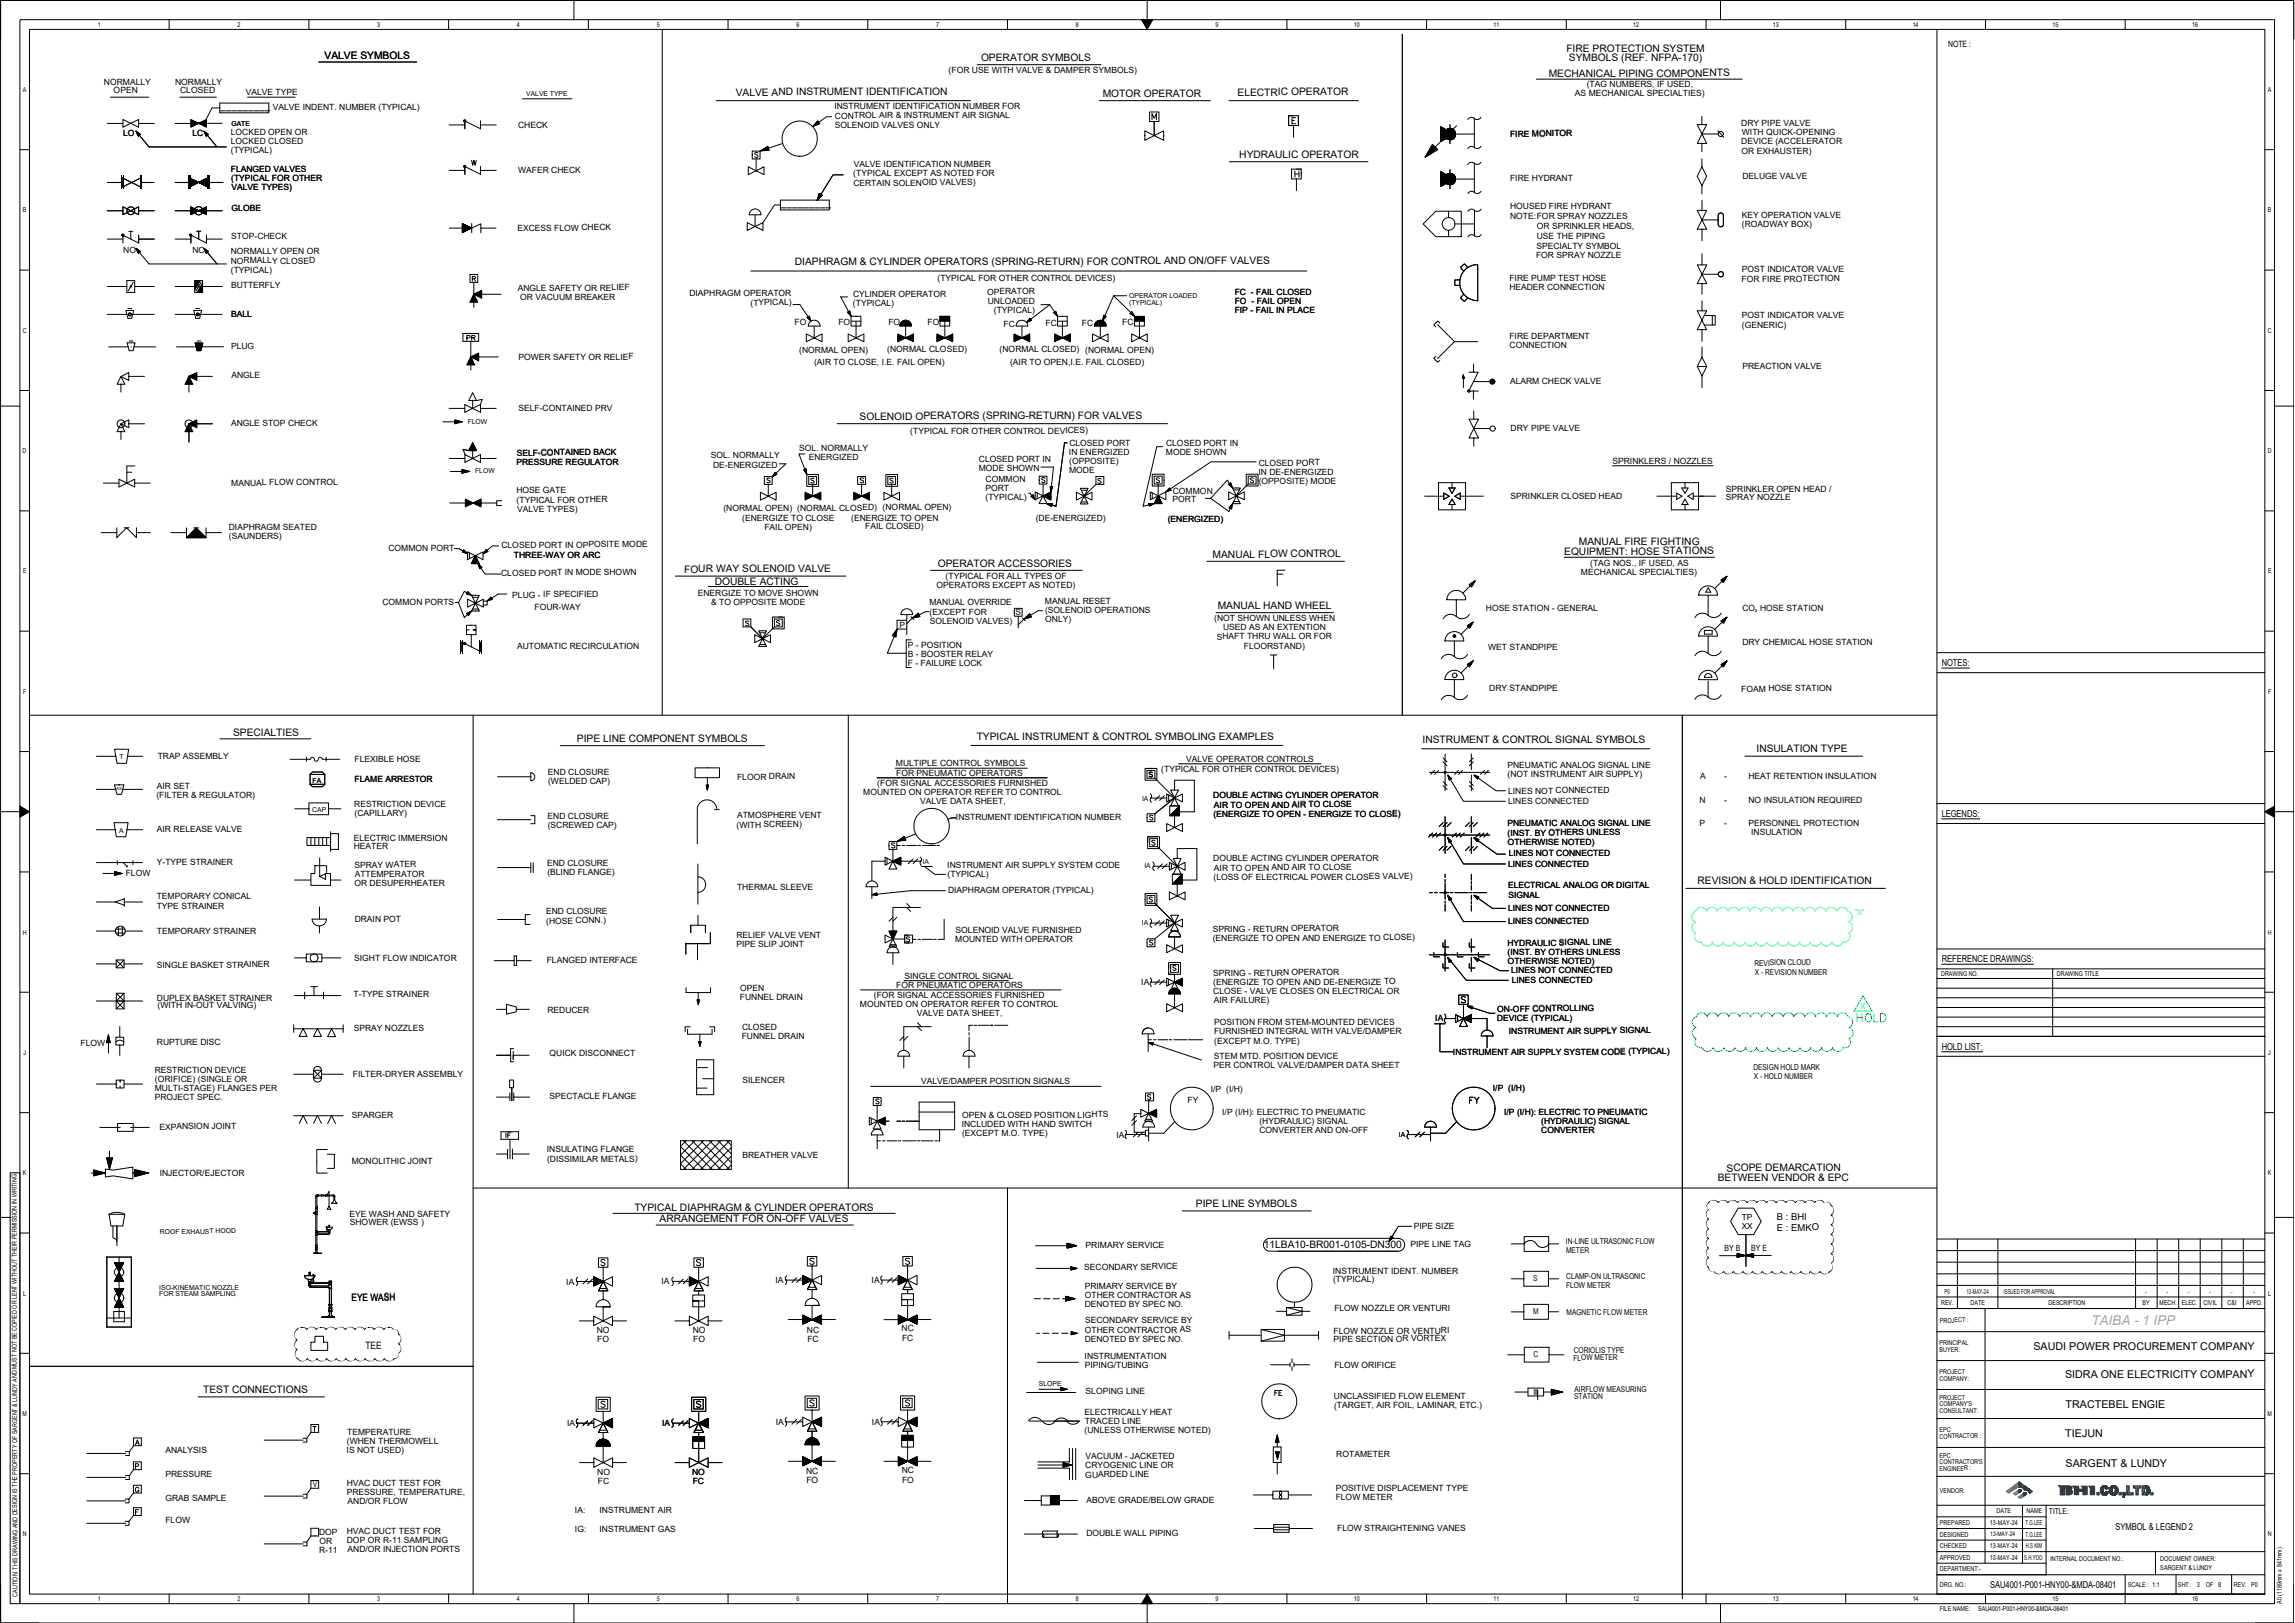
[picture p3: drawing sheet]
<svg xmlns="http://www.w3.org/2000/svg" width="420mm" height="297mm" viewBox="0 0 420 297" stroke-linecap="round" stroke-linejoin="round" font-family="sans-serif">
<defs><g id="words">
<text font-size="2.5" fill="#8570ff" x="382.9" y="242.6">TAIBA - 1 IPP</text>
<g font-size="2">
<text x="372.3" y="247.1">SAUDI POWER PROCUREMENT COMPANY</text>
<text x="378.1" y="252.2">SIDRA ONE ELECTRICITY COMPANY</text>
<text x="378.1" y="257.7">TRACTEBEL ENGIE</text>
<text x="378.1" y="263">TIEJUN</text>
<text x="378.1" y="268.4">SARGENT &amp; LUNDY</text>
</g>
<g font-size="1.9">
<text x="59.4" y="10.8">VALVE SYMBOLS</text>
<text x="179.6" y="11.1">OPERATOR SYMBOLS</text>
<text x="286.8" y="9.5">FIRE PROTECTION SYSTEM</text>
<text x="287.2" y="11.2">SYMBOLS (REF. NFPA-170)</text>
<text x="134.7" y="17.5">VALVE AND INSTRUMENT IDENTIFICATION</text>
<text x="201.9" y="17.7">MOTOR OPERATOR</text>
<text x="226.6" y="17.5">ELECTRIC OPERATOR</text>
<text x="283.5" y="14.1">MECHANICAL PIPING COMPONENTS</text>
<text x="226.9" y="28.9">HYDRAULIC OPERATOR</text>
<text x="145.5" y="48.5">DIAPHRAGM &amp; CYLINDER OPERATORS (SPRING-RETURN) FOR CONTROL AND ON/OFF VALVES</text>
<text x="157.4" y="76.8">SOLENOID OPERATORS (SPRING-RETURN) FOR VALVES</text>
<text x="286.4" y="101.5">EQUIPMENT: HOSE STATIONS</text>
<text x="289.1" y="99.8">MANUAL FIRE FIGHTING</text>
<text x="125.2" y="104.8">FOUR WAY SOLENOID VALVE</text>
<text x="130.9" y="107">DOUBLE ACTING</text>
<text x="171.7" y="103.8">OPERATOR ACCESSORIES</text>
<text x="222" y="102.1">MANUAL FLOW CONTROL</text>
<text x="222.9" y="111.5">MANUAL HAND WHEEL</text>
<text x="42.7" y="134.7">SPECIALTIES</text>
<text x="105.6" y="135.8">PIPE LINE COMPONENT SYMBOLS</text>
<text x="178.8" y="135.5">TYPICAL INSTRUMENT &amp; CONTROL SYMBOLING EXAMPLES</text>
<text x="260.4" y="136">INSTRUMENT &amp; CONTROL SIGNAL SYMBOLS</text>
<text x="321.6" y="137.7">INSULATION TYPE</text>
<text x="310.8" y="161.8">REVISION &amp; HOLD IDENTIFICATION</text>
<text x="316.1" y="214.4">SCOPE DEMARCATION</text>
<text x="116.1" y="221.7">TYPICAL DIAPHRAGM &amp; CYLINDER OPERATORS</text>
<text x="218.9" y="221">PIPE LINE SYMBOLS</text>
<text x="314.5" y="216.2">BETWEEN VENDOR &amp; EPC</text>
<text x="120.8" y="223.7">ARRANGEMENT FOR ON-OFF VALVES</text>
<text x="231.4" y="228.5">11LBA10-BR001-0105-DN300</text>
<text x="64.3" y="238">EYE WASH</text>
<text x="66.9" y="246.9">TEE</text>
<text x="37.2" y="255">TEST CONNECTIONS</text>
</g>
<g font-size="1.7">
<text x="355.5" y="121.9">NOTES:</text>
<text x="355.5" y="149.5">LEGENDS:</text>
<text x="355.5" y="176.1">REFERENCE DRAWINGS:</text>
<text x="355.5" y="192.1">HOLD LIST:</text>
<text x="325.3" y="223.4">B : BHI</text>
<text x="325.3" y="225.2">E : EMKO</text>
<text x="387.3" y="280.1">SYMBOL &amp; LEGEND 2</text>
<text x="364.3" y="290.6">SAU4001-P001-HNY00-&amp;MDA-08401</text>
</g>
<g font-size="1.6">
<text x="356.6" y="8.6">NOTE :</text>
<text x="19" y="15.6">NORMALLY</text>
<text x="20.8" y="17">OPEN</text>
<text x="32.1" y="15.6">NORMALLY</text>
<text x="33" y="17">CLOSED</text>
<text x="45" y="17.3">VALVE TYPE</text>
<text x="173.7" y="13.4">(FOR USE WITH VALVE &amp; DAMPER SYMBOLS)</text>
<text x="288.3" y="17.6">AS MECHANICAL SPECIALTIES)</text>
<text x="290.5" y="15.9">(TAG NUMBERS, IF USED,</text>
<text x="50" y="20.2">VALVE INDENT. NUMBER (TYPICAL)</text>
<text x="94.8" y="23.4">CHECK</text>
<text x="152.8" y="20">INSTRUMENT IDENTIFICATION NUMBER FOR</text>
<text x="152.8" y="21.7">CONTROL AIR &amp; INSTRUMENT AIR SIGNAL</text>
<text x="152.8" y="23.4">SOLENOID VALVES ONLY</text>
<text x="318.8" y="23.1">DRY PIPE VALVE</text>
<text x="22.6" y="24.8">LO</text>
<text x="35.2" y="24.8">LC</text>
<text x="42.2" y="26.4">LOCKED CLOSED</text>
<text x="42.2" y="24.7">LOCKED OPEN OR</text>
<text x="42.3" y="28.1">(TYPICAL)</text>
<text x="276.5" y="25">FIRE MONITOR</text>
<text x="318.8" y="26.4">DEVICE (ACCELERATOR</text>
<text x="318.8" y="28.1">OR EXHAUSTER)</text>
<text x="318.9" y="24.8">WITH QUICK-OPENING</text>
<text x="42.3" y="31.4">FLANGED VALVES</text>
<text x="42.3" y="33.1">(TYPICAL FOR OTHER</text>
<text x="42.4" y="34.8">VALVE TYPES)</text>
<text x="94.8" y="31.6">WAFER CHECK</text>
<text x="156.2" y="32.3">(TYPICAL EXCEPT AS NOTED FOR</text>
<text x="156.2" y="34">CERTAIN SOLENOID VALVES)</text>
<text x="156.3" y="30.6">VALVE IDENTIFICATION NUMBER</text>
<text x="276.5" y="33.2">FIRE HYDRANT</text>
<text x="319" y="32.7">DELUGE VALVE</text>
<text x="42.4" y="38.6">GLOBE</text>
<text x="276.5" y="38.2">HOUSED FIRE HYDRANT</text>
<text x="276.5" y="40.1">NOTE:FOR SPRAY NOZZLES</text>
<text x="281.3" y="41.9">OR SPRINKLER HEADS,</text>
<text x="318.9" y="39.9">KEY OPERATION VALVE</text>
<text x="318.9" y="41.6">(ROADWAY BOX)</text>
<text x="22.6" y="46.3">NO</text>
<text x="35.2" y="46.3">NC</text>
<text x="42.2" y="46.6">NORMALLY OPEN OR</text>
<text x="42.3" y="43.8">STOP-CHECK</text>
<text x="94.7" y="42.2">EXCESS FLOW CHECK</text>
<text x="281.2" y="47.3">FOR SPRAY NOZZLE</text>
<text x="281.3" y="45.6">SPECIALTY SYMBOL</text>
<text x="281.3" y="43.7">USE THE PIPING</text>
<text x="42.2" y="48.2">NORMALLY CLOSED</text>
<text x="42.3" y="49.9">(TYPICAL)</text>
<text x="42.3" y="52.8">BUTTERFLY</text>
<text x="94.8" y="53.2">ANGLE SAFETY OR RELIEF</text>
<text x="171.6" y="51.4">(TYPICAL FOR OTHER CONTROL DEVICES)</text>
<text x="180.7" y="53.9">OPERATOR</text>
<text x="226" y="54">FC</text>
<text x="226" y="54">FC -- FAIL CLOSED</text>
<text x="230" y="54">FAIL CLOSED</text>
<text x="276.3" y="53.1">HEADER CONNECTION</text>
<text x="276.3" y="51.4">FIRE PUMP TEST HOSE</text>
<text x="318.9" y="51.5">FOR FIRE PROTECTION</text>
<text x="318.9" y="49.9">POST INDICATOR VALVE</text>
<text x="42.3" y="58">BALL</text>
<text x="95.2" y="54.9">OR VACUUM BREAKER</text>
<text x="126.2" y="54.2">DIAPHRAGM OPERATOR</text>
<text x="137.4" y="55.9">(TYPICAL)</text>
<text x="145.5" y="59.4">FO</text>
<text x="153.5" y="59.5">FO</text>
<text x="156.1" y="56">(TYPICAL)</text>
<text x="156.2" y="54.3">CYLINDER OPERATOR</text>
<text x="162.6" y="59.4">FO</text>
<text x="169.8" y="59.4">FO</text>
<text x="180.8" y="55.6">UNLOADED</text>
<text x="181.9" y="57.3">(TYPICAL)</text>
<text x="183.7" y="59.8">FC</text>
<text x="191.4" y="59.6">FC</text>
<text x="198.1" y="59.6">FC</text>
<text x="205.4" y="59.4">FC</text>
<text x="226" y="57.3">FIP - FAIL N PLACE</text>
<text x="226" y="55.6">FO</text>
<text x="226" y="57.3">FIP - FAIL IIN PLACE</text>
<text x="226" y="55.7">FO -- FAIL OPEN</text>
<text x="230.1" y="55.6">FAIL OPEN</text>
<text x="318.9" y="58.3">POST INDICATOR VALVE</text>
<text x="318.9" y="60">(GENERIC)</text>
<text x="42.3" y="63.9">PLUG</text>
<text x="94.9" y="65.8">POWER SAFETY OR RELIEF</text>
<text x="146.3" y="64.6">(NORMAL OPEN)</text>
<text x="162.4" y="64.5">(NORMAL CLOSED)</text>
<text x="183" y="64.5">(NORMAL CLOSED) (NORMAL OPEN)</text>
<text x="276.3" y="62.1">FIRE DEPARTMENT</text>
<text x="276.4" y="63.8">CONNECTION</text>
<text x="42.4" y="69.2">ANGLE</text>
<text x="149" y="66.9">(AIR TO CLOSE, I.E. FAIL OPEN)</text>
<text x="184.9" y="66.9">(AIR TO OPEN,I.E. FAIL CLOSED)</text>
<text x="276.5" y="70.3">ALARM CHECK VALVE</text>
<text x="319" y="67.5">PREACTION VALVE</text>
<text x="42.3" y="78">ANGLE STOP CHECK</text>
<text x="94.9" y="75.3">SELF-CONTAINED PRV</text>
<text x="94.6" y="83.4">SELF-CONTAINED BACK</text>
<text x="130.2" y="83.9">SOL. NORMALLY</text>
<text x="146.3" y="82.5">SOL. NORMALLY</text>
<text x="166.6" y="79.4">(TYPICAL FOR OTHER CONTROL DEVICES)</text>
<text x="195.7" y="83.2">IN ENERGIZED</text>
<text x="195.8" y="81.6">CLOSED PORT</text>
<text x="213.4" y="83.3">MODE SHOWN</text>
<text x="213.5" y="81.6">CLOSED PORT IN</text>
<text x="276.6" y="78.9">DRY PIPE VALVE</text>
<text x="42.3" y="88.9">MANUAL FLOW CONTROL</text>
<text x="94.6" y="85.1">PRESSURE REGULATOR</text>
<text x="130.6" y="85.6">DE-ENERGIZED</text>
<text x="148.1" y="84.2">ENERGIZED</text>
<text x="179.2" y="86.2">MODE SHOWN</text>
<text x="179.2" y="84.5">CLOSED PORT IN</text>
<text x="180.4" y="89.8">PORT</text>
<text x="180.4" y="88.2">COMMON</text>
<text x="195.7" y="86.6">MODE</text>
<text x="195.7" y="84.9">(OPPOSITE)</text>
<text x="230.4" y="86.9">IN DE-ENERGIZED</text>
<text x="230.4" y="88.6">(OPPOSITE) MODE</text>
<text x="230.4" y="85.2">CLOSED PORT</text>
<text x="295.2" y="84.9">SPRINKLERS / NOZZLES</text>
<text x="94.5" y="90.3">HOSE GATE</text>
<text x="94.6" y="92">(TYPICAL FOR OTHER</text>
<text x="94.7" y="93.7">VALVE TYPES)</text>
<text x="132.4" y="93.5">(NORMAL OPEN) (NORMAL CLOSED) (NORMAL OPEN)</text>
<text x="135.9" y="95.3">(ENERGIZE TO CLOSE</text>
<text x="155.8" y="95.3">(ENERGIZE TO OPEN</text>
<text x="180.4" y="91.5">(TYPICAL)</text>
<text x="189.6" y="95.4">(DE-ENERGIZED)</text>
<text x="213.8" y="95.6">(ENERGIZED)</text>
<text x="214.7" y="91.8">PORT</text>
<text x="214.7" y="90.4">COMMON</text>
<text x="276.5" y="91.3">SPRINKLER CLOSED HEAD</text>
<text x="316" y="90.1">SPRINKLER OPEN HEAD /</text>
<text x="316" y="91.5">SPRAY NOZZLE</text>
<text x="41.9" y="97">DIAPHRAGM SEATED</text>
<text x="41.9" y="98.6">(SAUNDERS)</text>
<text x="71.1" y="100.9">COMMON PORT</text>
<text x="91.8" y="100.2">CLOSED PORT IN OPPOSITE MODE</text>
<text x="140" y="97">FAIL OPEN)</text>
<text x="158.4" y="96.8">FAIL CLOSED)</text>
<text x="91.8" y="105.3">CLOSED PORT IN MODE SHOWN</text>
<text x="94.1" y="102.1">THREE-WAY OR ARC</text>
<text x="171.5" y="107.6">OPERATORS EXCEPT AS NOTED)</text>
<text x="173.1" y="105.9">(TYPICAL FOR ALL TYPES OF</text>
<text x="289.4" y="105.3">MECHANICAL SPECIALTIES)</text>
<text x="291.1" y="103.6">(TAG NOS., IF USED, AS</text>
<text x="70" y="110.8">COMMON PORTS</text>
<text x="93.8" y="109.4">PLUG - IF SPECIFIED</text>
<text x="97.9" y="111.6">FOUR-WAY</text>
<text x="127.8" y="109">ENERGIZE TO MOVE SHOWN</text>
<text x="130.2" y="110.7">&amp; TO OPPOSITE MODE</text>
<text x="170.2" y="110.8">MANUAL OVERRIDE</text>
<text x="170.2" y="112.5">(EXCEPT FOR</text>
<text x="185.9" y="112.5">S</text>
<text x="191.3" y="110.5">MANUAL RESET</text>
<text x="191.3" y="112.2">(SOLENOID OPERATIONS</text>
<text x="191.3" y="113.9">ONLY)</text>
<text x="222.3" y="113.7">(NOT SHOWN UNLESS WHEN</text>
<text x="272" y="111.8">HOSE STATION - GENERAL</text>
<text x="319" y="111.8">CO HOSE STATION</text>
<text x="94.7" y="118.8">AUTOMATIC RECIRCULATION</text>
<text x="164.7" y="114.9">P</text>
<text x="166.2" y="118.6">P - POSITION</text>
<text x="170.2" y="114.2">SOLENOID VALVES)</text>
<text x="222.8" y="117">SHAFT THRU WALL OR FOR</text>
<text x="223.9" y="115.3">USED AS AN EXTENTION</text>
<text x="227.7" y="118.7">FLOORSTAND)</text>
<text x="272.4" y="118.9">WET STANDPIPE</text>
<text x="319" y="118.1">DRY CHEMICAL HOSE STATION</text>
<text x="166.2" y="121.9">F - FAILURE LOCK</text>
<text x="166.2" y="120.2">B - BOOSTER RELAY</text>
<text x="272.6" y="126.4">DRY STANDPIPE</text>
<text x="318.8" y="126.6">FOAM HOSE STATION</text>
<text x="28.9" y="138.9">TRAP ASSEMBLY</text>
<text x="64.9" y="143.2">FLAME ARRESTOR</text>
<text x="64.9" y="139.5">FLEXIBLE HOSE</text>
<text x="100.3" y="141.8">END CLOSURE</text>
<text x="100.3" y="143.5">(WELDED CAP)</text>
<text x="134.9" y="142.7">FLOOR DRAIN</text>
<text x="160.6" y="143.8">(FOR SIGNAL ACCESSORIES FURNISHED</text>
<text x="164" y="140.2">MULTIPLE CONTROL SYMBOLS</text>
<text x="164.1" y="142.1">FOR PNEUMATIC OPERATORS</text>
<text x="212.6" y="141.3">(TYPICAL FOR OTHER CONTROL DEVICES)</text>
<text x="217.2" y="139.5">VALVE OPERATOR CONTROLS</text>
<text x="276" y="140.6">PNEUMATIC ANALOG SIGNAL LINE</text>
<text x="276" y="142.3">(NOT INSTRUMENT AIR SUPPLY)</text>
<text x="311.3" y="142.6">A</text>
<text x="315.7" y="142.6">-</text>
<text x="320.1" y="142.6">HEAT RETENTION INSULATION</text>
<text x="28.6" y="146.1">(FILTER &amp; REGULATOR)</text>
<text x="28.7" y="144.4">AIR SET</text>
<text x="64.9" y="147.7">RESTRICTION DEVICE</text>
<text x="64.9" y="149.4">(CAPILLARY)</text>
<text x="100.2" y="149.9">END CLOSURE</text>
<text x="134.9" y="149.8">ATMOSPHERE VENT</text>
<text x="158.1" y="145.5">MOUNTED ON OPERATOR REFER TO CONTROL</text>
<text x="168.5" y="147.2">VALVE DATA SHEET,</text>
<text x="222.1" y="146.1">DOUBLE ACTING CYLINDER OPERATOR</text>
<text x="222.1" y="149.5">(ENERGIZE TO OPEN - ENERGIZE TO CLOSE)</text>
<text x="222.3" y="147.8">AIR TO OPEN AND AIR TO CLOSE</text>
<text x="276.1" y="145.2">LINES NOT CONNECTED</text>
<text x="276.1" y="147.2">LINES CONNECTED</text>
<text x="311.1" y="147">N</text>
<text x="315.7" y="147">-</text>
<text x="320.1" y="147">NO INSULATION REQUIRED</text>
<text x="28.7" y="152.3">AIR RELEASE VALVE</text>
<text x="64.8" y="154">ELECTRIC IMMERSION</text>
<text x="64.8" y="155.5">HEATER</text>
<text x="100.3" y="151.6">(SCREWED CAP)</text>
<text x="134.8" y="151.5">(WITH SCREEN)</text>
<text x="175" y="150.1">INSTRUMENT IDENTIFICATION NUMBER</text>
<text x="276" y="151.2">PNEUMATIC ANALOG SIGNAL LINE</text>
<text x="276" y="152.9">(INST. BY OTHERS UNLESS</text>
<text x="276" y="154.6">OTHERWISE NOTED)</text>
<text x="311.1" y="151.2">P</text>
<text x="315.7" y="151.2">-</text>
<text x="320.1" y="151.2">PERSONNEL PROTECTION</text>
<text x="320.6" y="152.8">INSULATION</text>
<text x="23" y="160.3">FLOW</text>
<text x="28.7" y="158.4">Y-TYPE STRAINER</text>
<text x="64.9" y="158.8">SPRAY WATER</text>
<text x="64.9" y="160.5">ATTEMPERATOR</text>
<text x="100.2" y="158.5">END CLOSURE</text>
<text x="100.2" y="160.2">(BLIND FLANGE)</text>
<text x="173.4" y="158.8">INSTRUMENT AIR SUPPLY SYSTEM CODE</text>
<text x="173.5" y="160.5">(TYPICAL)</text>
<text x="222.1" y="157.7">DOUBLE ACTING CYLINDER OPERATOR</text>
<text x="222.2" y="161">(LOSS OF ELECTRICAL POWER CLOSES VALVE)</text>
<text x="222.2" y="159.3">AIR TO OPEN AND AIR TO CLOSE</text>
<text x="276.1" y="158.6">LINES CONNECTED</text>
<text x="276.2" y="156.7">LINES NOT CONNECTED</text>
<text x="28.7" y="164.6">TEMPORARY CONICAL</text>
<text x="28.7" y="166.3">TYPE STRAINER</text>
<text x="64.9" y="162.1">OR DESUPERHEATER</text>
<text x="100" y="167.3">END CLOSURE</text>
<text x="134.9" y="162.9">THERMAL SLEEVE</text>
<text x="173.6" y="163.4">DIAPHRAGM OPERATOR (TYPICAL)</text>
<text x="276.1" y="166.8">LINES NOT CONNECTED</text>
<text x="276.1" y="162.6">ELECTRICAL ANALOG OR DIGITAL</text>
<text x="276.1" y="164.3">SIGNAL</text>
<text x="28.7" y="171">TEMPORARY STRAINER</text>
<text x="64.9" y="168.8">DRAIN POT</text>
<text x="100" y="169">(HOSE CONN.)</text>
<text x="134.8" y="171.6">RELIEF VALVE VENT</text>
<text x="134.8" y="173.3">PIPE SLIP JOINT</text>
<text x="174.9" y="172.4">MOUNTED WITH OPERATOR</text>
<text x="174.9" y="170.8">SOLENOID VALVE FURNISHED</text>
<text x="222" y="172.2">(ENERGIZE TO OPEN AND ENERGIZE TO CLOSE)</text>
<text x="222" y="170.5">SPRING - RETURN OPERATOR</text>
<text x="276" y="173">HYDRAULIC SIGNAL LINE</text>
<text x="276.1" y="169.2">LINES CONNECTED</text>
<text x="28.7" y="177.1">SINGLE BASKET STRAINER</text>
<text x="64.8" y="175.9">SIGHT FLOW INDICATOR</text>
<text x="100.1" y="176.3">FLANGED INTERFACE</text>
<text x="165.6" y="179.2">SINGLE CONTROL SIGNAL</text>
<text x="222.1" y="178.6">SPRING - RETURN OPERATOR</text>
<text x="276" y="174.7">(INST. BY OTHERS UNLESS</text>
<text x="276" y="176.4">OTHERWISE NOTED)</text>
<text x="276.6" y="178">LINES NOT CONNECTED</text>
<text x="276.8" y="180">LINES CONNECTED</text>
<text x="28.7" y="183.2">DUPLEX BASKET STRAINER</text>
<text x="28.9" y="184.5">(WITH IN-OUT VALVING)</text>
<text x="64.7" y="182.6">T-TYPE STRAINER</text>
<text x="100.2" y="185.3">REDUCER</text>
<text x="135.5" y="183">FUNNEL DRAIN</text>
<text x="135.5" y="181.3">OPEN</text>
<text x="157.4" y="184.4">MOUNTED ON OPERATOR REFER TO CONTROL</text>
<text x="160" y="182.7">(FOR SIGNAL ACCESSORIES FURNISHED</text>
<text x="164.1" y="180.9">FOR PNEUMATIC OPERATORS</text>
<text x="208.9" y="180.2">IA</text>
<text x="222.1" y="180.2">(ENERGIZE TO OPEN AND DE-ENERGIZE TO</text>
<text x="222.1" y="181.9">CLOSE - VALVE CLOSES ON ELECTRICAL OR</text>
<text x="222.2" y="183.6">AIR FAILURE)</text>
<text x="274.1" y="185.1">ON-OFF CONTROLLING</text>
<text x="14.7" y="191.4">FLOW</text>
<text x="28.7" y="191.3">RUPTURE DISC</text>
<text x="64.7" y="188.8">SPRAY NOZZLES</text>
<text x="135.8" y="190.1">FUNNEL DRAIN</text>
<text x="135.8" y="188.5">CLOSED</text>
<text x="167.9" y="186">VALVE DATA SHEET,</text>
<text x="222.3" y="189.3">FURNISHED INTEGRAL WITH VALVE/DAMPER</text>
<text x="222.3" y="187.6">POSITION FROM STEM-MOUNTED DEVICES</text>
<text x="222.3" y="191">(EXCEPT M.O. TYPE)</text>
<text x="262.8" y="186.9">IA</text>
<text x="274" y="186.8">DEVICE (TYPICAL)</text>
<text x="276.2" y="189.2">INSTRUMENT AIR SUPPLY SIGNAL</text>
<text x="28.3" y="196.4">RESTRICTION DEVICE</text>
<text x="64.6" y="197">FILTER-DRYER ASSEMBLY</text>
<text x="100.6" y="193.3">QUICK DISCONNECT</text>
<text x="222.2" y="195.4">PER CONTROL VALVE/DAMPER DATA SHEET</text>
<text x="222.2" y="193.8">STEM MTD. POSITION DEVICE</text>
<text x="266" y="193">INSTRUMENT AIR SUPPLY SYSTEM CODE (TYPICAL)</text>
<text x="28.3" y="201.4">PROJECT SPEC.</text>
<text x="28.3" y="199.7">MULTI-STAGE) FLANGES PER</text>
<text x="28.4" y="198">(ORIFICE) (SINGLE OR</text>
<text x="100.6" y="201.2">SPECTACLE FLANGE</text>
<text x="135.9" y="198.2">SILENCER</text>
<text x="168.6" y="198.5">VALVE/DAMPER POSITION SIGNALS</text>
<text x="217.4" y="201.9">FY</text>
<text x="221.7" y="199.9">I/P (I/H)</text>
<text x="273.3" y="199.6">I/P</text>
<text x="273.3" y="199.6">I/P ((II//H)</text>
<text x="277.5" y="199.6">H)</text>
<text x="29.2" y="206.7">EXPANSION JOINT</text>
<text x="64.4" y="204.6">SPARGER</text>
<text x="176.1" y="206.3">INCLUDED WITH HAND SWITCH</text>
<text x="176.1" y="207.9">(EXCEPT M.O. TYPE)</text>
<text x="176.1" y="204.6">OPEN &amp; CLOSED POSITION LIGHTS</text>
<text x="204.4" y="208.2">IA</text>
<text x="223.8" y="204">I/P (I/H): ELECTRIC TO PNEUMATIC</text>
<text x="230.6" y="205.7">(HYDRAULIC) SIGNAL</text>
<text x="230.6" y="207.4">CONVERTER AND ON-OFF</text>
<text x="275.4" y="204">I/P (I/H): ELECTRIC TO PNEUMATIC</text>
<text x="282.2" y="207.4">CONVERTER</text>
<text x="282.2" y="205.7">(HYDRAULIC) SIGNAL</text>
<text x="29.2" y="215.2">INJECTOR/EJECTOR</text>
<text x="64.4" y="213">MONOLITHIC JOINT</text>
<text x="100.1" y="210.9">INSULATING FLANGE</text>
<text x="100.2" y="212.6">(DISSIMILAR METALS)</text>
<text x="135.9" y="211.9">BREATHER VALVE</text>
<text x="64" y="222.7">EYE WASH AND SAFETY</text>
<text x="64.1" y="224.1">SHOWER (EWSS )</text>
<text x="258.8" y="225">PIPE SIZE</text>
<text x="198.5" y="232.4">SECONDARY SERVICE</text>
<text x="198.8" y="228.4">PRIMARY SERVICE</text>
<text x="244" y="233.2">INSTRUMENT IDENT. NUMBER</text>
<text x="258.2" y="228.3">PIPE LINE TAG</text>
<text x="315.7" y="228.9">BY B</text>
<text x="320.6" y="229">BY E</text>
<text x="103.7" y="235.1">IA</text>
<text x="121.1" y="235">IA</text>
<text x="142" y="234.9">IA</text>
<text x="159.6" y="234.9">IA</text>
<text x="198.6" y="239.3">DENOTED BY SPEC NO.</text>
<text x="198.6" y="235.9">PRIMARY SERVICE BY</text>
<text x="198.6" y="237.6">OTHER CONTRACTOR AS</text>
<text x="244.1" y="234.7">(TYPICAL)</text>
<text x="244.3" y="240">FLOW NOZZLE OR VENTURI</text>
<text x="109.3" y="243.9">NO</text>
<text x="109.3" y="245.6">FO</text>
<text x="126.8" y="243.9">NO</text>
<text x="126.9" y="245.6">FO</text>
<text x="147.7" y="243.9">NC</text>
<text x="147.8" y="245.6">FC</text>
<text x="165.1" y="243.7">NC</text>
<text x="165.1" y="245.4">FC</text>
<text x="198.6" y="245.6">DENOTED BY SPEC NO.</text>
<text x="198.6" y="243.9">OTHER CONTRACTOR AS</text>
<text x="198.6" y="242.2">SECONDARY SERVICE BY</text>
<text x="244.2" y="245.5">PIPE SECTION OR VORTEX</text>
<text x="244.2" y="244.1">FLOW NOZZLE OR VENTURI</text>
<text x="198.6" y="248.7">INSTRUMENTATION</text>
<text x="198.6" y="250.3">PIPING/TUBING</text>
<text x="244.3" y="250.3">FLOW ORIFICE</text>
<text x="198.8" y="255.2">SLOPING LINE</text>
<text x="244.2" y="256.1">UNCLASSIFIED FLOW ELEMENT</text>
<text x="244.2" y="257.8">(TARGET, AIR FOIL, LAMINAR, ETC.)</text>
<text x="63.6" y="262.6">TEMPERATURE</text>
<text x="103.8" y="261.1">IA</text>
<text x="121.2" y="261">IA</text>
<text x="142" y="260.8">IA</text>
<text x="159.6" y="260.8">IA</text>
<text x="198.5" y="259">ELECTRICALLY HEAT</text>
<text x="198.6" y="262.3">(UNLESS OTHERWISE NOTED)</text>
<text x="198.6" y="260.7">TRACED LINE</text>
<text x="30.3" y="265.9">ANALYSIS</text>
<text x="63.5" y="265.9">IS NOT USED)</text>
<text x="63.5" y="264.3">(WHEN THERMOWELL</text>
<text x="109.3" y="269.9">NO</text>
<text x="126.7" y="269.9">NO</text>
<text x="147.6" y="269.7">NC</text>
<text x="165.1" y="269.7">NC</text>
<text x="198.7" y="268.7">CRYOGENIC LINE OR</text>
<text x="198.8" y="267">VACUUM - JACKETED</text>
<text x="244.6" y="266.6">ROTAMETER</text>
<text x="30.3" y="274.8">GRAB SAMPLE</text>
<text x="30.3" y="270.3">PRESSURE</text>
<text x="57.3" y="272.2">V</text>
<text x="63.5" y="273.7">PRESSURE, TEMPERATURE,</text>
<text x="63.5" y="272">HVAC DUCT TEST FOR</text>
<text x="63.6" y="275.3">AND/OR FLOW</text>
<text x="109.5" y="271.6">FC</text>
<text x="126.8" y="271.6">FC</text>
<text x="147.6" y="271.4">FO</text>
<text x="165.1" y="271.3">FO</text>
<text x="198.7" y="270.4">GUARDED LINE</text>
<text x="198.9" y="275.1">ABOVE GRADE/BELOW GRADE</text>
<text x="244.5" y="274.5">FLOW METER</text>
<text x="244.5" y="272.8">POSITIVE DISPLACEMENT TYPE</text>
<text x="30.3" y="278.7">FLOW</text>
<text x="57.3" y="281">_ DOP</text>
<text x="63.5" y="280.7">HVAC DUCT TEST FOR</text>
<text x="105.3" y="277">IA:</text>
<text x="105.3" y="280.3">IG:</text>
<text x="109.7" y="277">INSTRUMENT AIR</text>
<text x="109.7" y="280.3">INSTRUMENT GAS</text>
<text x="198.9" y="281.1">DOUBLE WALL PIPING</text>
<text x="244.8" y="280.2">FLOW STRAIGHTENING VANES</text>
<text x="58.4" y="284.3">R-11</text>
<text x="58.5" y="282.6">OR</text>
<text x="63.5" y="282.4">DOP OR R-11 SAMPLING</text>
<text x="63.6" y="284.1">AND/OR INJECTION PORTS</text>
</g>
<text font-size="1.5" fill="#0ff" x="339.7" y="167.4">&quot;X&quot;</text>
<g font-size="1.5">
<text x="321.2" y="176.7">REVISION CLOUD</text>
<text x="321.3" y="178.4">X - REVISION NUMBER</text>
<text x="321" y="195.8">DESIGN HOLD MARK</text>
<text x="321.1" y="197.5">X - HOLD NUMBER</text>
<text x="286.7" y="227.7">IN-LINE ULTRASONIC FLOW</text>
<text x="318.9" y="223.3">TP</text>
<text x="318.9" y="225">XX</text>
<text x="286.7" y="229.4">METER</text>
<text x="280.7" y="234.4">S</text>
<text x="286.7" y="235.8">FLOW METER</text>
<text x="286.7" y="234">CLAMP-ON ULTRASONIC</text>
<text x="280.7" y="240.5">M</text>
<text x="286.8" y="240.6">MAGNETIC FLOW METER</text>
<text x="280.8" y="248.4">C</text>
<text x="288.1" y="249">FLOW METER</text>
<text x="288.1" y="247.6">CORIOLIS TYPE</text>
<text x="288.2" y="256.1">STATION</text>
<text x="288.3" y="254.7">AIRFLOW MEASURING</text>
<text x="375.1" y="277.1">TITLE:</text>
</g>
<text font-size="1.5" fill="#0f0" x="340.7" y="184.6">X</text>
<g font-size="1.2">
<text x="17.9" y="4.9">1</text>
<text x="43.5" y="4.9">2</text>
<text x="69.1" y="4.9">3</text>
<text x="94.6" y="4.9">4</text>
<text x="120.2" y="4.9">5</text>
<text x="145.8" y="4.9">6</text>
<text x="171.4" y="4.9">7</text>
<text x="197" y="4.9">8</text>
<text x="222.5" y="4.9">9</text>
<text x="247.8" y="4.9">10</text>
<text x="273.4" y="4.9">11</text>
<text x="299" y="4.9">12</text>
<text x="324.6" y="4.9">13</text>
<text x="350.2" y="4.9">14</text>
<text x="375.7" y="4.9">15</text>
<text x="401.3" y="4.9">16</text>
<text x="4.2" y="16.8">A</text>
<text x="96.4" y="17.6">VALVE TYPE</text>
<text x="415.2" y="16.8">A</text>
<text x="42.4" y="23">GATE</text>
<text x="4.2" y="38.9">B</text>
<text x="415.2" y="38.9">B</text>
<text x="206.7" y="55.8">(TYPICAL)</text>
<text x="206.7" y="54.6">OPERATOR LOADED</text>
<text x="4.2" y="60.9">C</text>
<text x="415.2" y="60.9">C</text>
<text x="85.6" y="77.6">FLOW</text>
<text x="4.1" y="82.9">D</text>
<text x="415.2" y="82.9">D</text>
<text x="87" y="86.6">FLOW</text>
<text x="4.3" y="105">E</text>
<text x="415.3" y="105">E</text>
<text x="4.2" y="127">F</text>
<text x="415.2" y="127">F</text>
<text x="21.9" y="139">T</text>
<text x="57.2" y="143.3">FA</text>
<text x="57.2" y="148.6">CAP</text>
<text x="209.1" y="146.6">IA</text>
<text x="21.8" y="152.4">A</text>
<text x="168.9" y="158.1">IA</text>
<text x="209.5" y="158.9">IA</text>
<text x="4.2" y="171">H</text>
<text x="209" y="169.3">IA</text>
<text x="415.2" y="171">H</text>
<text x="355.4" y="178.7">DRAWING NO.</text>
<text x="376.6" y="178.7">DRAWING TITLE</text>
<text x="4.3" y="193">J</text>
<text x="415.3" y="193">J</text>
<text x="256.1" y="208">IA</text>
<text x="4.2" y="215.1">K</text>
<text x="415.2" y="215.1">K</text>
<text x="29.3" y="225.8">ROOF EXHAUST HOOD</text>
<text x="4.2" y="237.1">L</text>
<text x="29.2" y="236.1">ISO-KINEMATIC NOZZLE</text>
<text x="29.2" y="237.2">FOR STEAM SAMPLING</text>
<text x="355.4" y="238.9">REV.</text>
<text x="356" y="236.8">P0</text>
<text x="360" y="236.8">13-MAY-24</text>
<text x="360.8" y="238.9">DATE</text>
<text x="366.8" y="236.8">ISSUED FORAPPROVAL</text>
<text x="375" y="238.9">DESCRIPTION</text>
<text x="392.2" y="238.9">BY</text>
<text x="392.7" y="236.8">-</text>
<text x="395.4" y="238.9">MECH.</text>
<text x="396.6" y="236.8">-</text>
<text x="399.4" y="238.9">ELEC.</text>
<text x="400.6" y="236.8">-</text>
<text x="403.4" y="238.9">CIVIL</text>
<text x="404.5" y="236.8">-</text>
<text x="407.8" y="238.9">C&amp;I</text>
<text x="408.5" y="236.8">-</text>
<text x="411.2" y="238.9">APPD.</text>
<text x="412.5" y="236.8">-</text>
<text x="415.2" y="237.1">L</text>
<text x="355.2" y="242">PROJECT :</text>
<text x="355.1" y="251.5">PROJECT</text>
<text x="355.1" y="246.2">PRINCIPAL</text>
<text x="355.1" y="247.4">BUYER:</text>
<text x="190.2" y="253.7">SLOPE</text>
<text x="355.1" y="256.3">PROJECT</text>
<text x="355.1" y="252.7">COMPANY:</text>
<text x="355.1" y="257.4">COMPANY'S</text>
<text x="4.1" y="259.2">M</text>
<text x="355.1" y="262.1">EPC</text>
<text x="355.1" y="263.3">CONTRACTOR :</text>
<text x="355.1" y="258.5">CONSULTANT:</text>
<text x="415.1" y="259.2">M</text>
<text x="355.1" y="266.9">EPC</text>
<text x="355.1" y="269.1">ENGINEER :</text>
<text x="355.1" y="268">CONTRACTOR'S</text>
<text x="355.1" y="273.3">VENDOR:</text>
<text x="4.2" y="281.2">N</text>
<text x="355.1" y="281.2">DESIGNED</text>
<text x="355.1" y="279.1">PREPARED</text>
<text x="364.3" y="279.1">13-MAY-24</text>
<text x="365.5" y="277">DATE</text>
<text x="370.8" y="279.1">T.G.LEE</text>
<text x="370.8" y="281.2">T.G.LEE</text>
<text x="371" y="277">NAME</text>
<text x="415.2" y="281.2">N</text>
<text x="355.1" y="287.6">DEPARTMENT:-</text>
<text x="355.1" y="283.4">CHECKED</text>
<text x="355.1" y="285.5">APPROVED</text>
<text x="364.3" y="283.4">13-MAY-24</text>
<text x="364.3" y="285.5">13-MAY-24</text>
<text x="370.6" y="285.5">S.H.YOO</text>
<text x="370.9" y="283.3">H.S KIM</text>
<text x="375.4" y="285.7">INTERNAL DOCUMENT NO.:</text>
<text x="395.5" y="285.7">DOCUMENT OWNER:</text>
<text x="395.5" y="287.4">SARGENT &amp; LUNDY</text>
<text x="3.2" y="292.2" transform="rotate(-90 3.2 292.2)">CAUTION: THIS DRAWING AND DESIGN IS THE PROPERTY OF SARGENT &amp; LUNDY AND MUST NOT BE COPIED OR LENT WITHOUT THEIR PERMISSION IN WRITING.</text>
<text x="17.9" y="293.1">1</text>
<text x="43.5" y="293.1">2</text>
<text x="69.1" y="293.1">3</text>
<text x="94.6" y="293.1">4</text>
<text x="120.2" y="293.1">5</text>
<text x="145.8" y="293.1">6</text>
<text x="171.4" y="293.1">7</text>
<text x="197" y="293.1">8</text>
<text x="222.5" y="293.1">9</text>
<text x="247.8" y="293.1">10</text>
<text x="273.4" y="293.1">11</text>
<text x="299" y="293.1">12</text>
<text x="324.6" y="293.1">13</text>
<text x="350.2" y="293.1">14</text>
<text x="355.2" y="290.4">DRG. NO.:</text>
<text x="375.7" y="293.1">15</text>
<text x="389.6" y="290.4">SCALE : 1:1</text>
<text x="398.7" y="290.4">SHT:</text>
<text x="401.3" y="293.1">16</text>
<text x="402.2" y="290.4">3</text>
<text x="403.9" y="290.4">OF 8</text>
<text x="409" y="290.4">REV. P0</text>
<text x="417.7" y="293.5" transform="rotate(-90 417.7 293.5)">A0 (1189mm x 841mm)</text>
<text x="355.1" y="294.8">FILE NAME:</text>
<text x="362.2" y="294.8">SAU4001-P001-HNY00-&amp;MDA-08401</text>
</g>
<text font-size="1.1" x="364.4" y="281.2">13-MAY-24</text>
<text font-size=".8" x="21.3" y="144.6">AS</text>
<text font-size=".7" x="321.3" y="112">2</text>
</g></defs>
<path d="M7.2 .1h-7.1v7M412.9 .1h7v7M.1 290v7h7.1M354.6 291.7h60M419.9 290v7h-7" fill="none" stroke="#000" stroke-width=".18"/>
<g fill="#62b635">
<path d="M367.3 273l.5-.4v.7z"/>
<path d="M367.8 272.6l1.1-.1-1.1 .8z"/>
<path d="M367.8 272.6l1.1-.8v.7z"/>
</g>
<path d="M368.9 271.8v.7v-.7M368.9 271.8l.1 .7-.1-.7M369 271.8v.7zM369 271.7v.7zM369 271.7v.7v-.7M369.1 271.7v.7v-.7M369.1 271.6v.7v-.7M369.1 271.6v.7zM369.1 271.6l.1 .7zM369.1 272.3h.1M369.2 271.6v.7z" fill="none" stroke="#62b635" stroke-width=".18"/>
<g fill="#62b635">
<path d="M369.2 271.6v.7z"/>
<path d="M369.2 271.6l.1 .7z"/>
<path d="M369.3 271.6v.7z"/>
<path d="M369.3 271.5v.8z"/>
<path d="M369.3 271.5l.1 .7z"/>
<path d="M369.4 271.5v.7z"/>
<path d="M369.4 271.4v.8z"/>
<path d="M369.4 271.4l.1 .8z"/>
<path d="M369.5 271.4v.8z"/>
<path d="M369.6 271.3v.9z"/>
</g>
<path d="M367.3 273l2.4-1.7v.9l-.5 .1-1.4 1zM369.5 274l.9-.7v.6l-.5 .4zM369.5 271.4v.8M369.6 271.3v.9v-.9M369.6 271.3l.1 .9-.1-.9M369.7 271.3v.9v-.9M369.7 271.3v.9z" fill="none" stroke="#62b635" stroke-width=".18"/>
<g fill="#62b635">
<path d="M369.5 274l.4-.3v.6z"/>
<path d="M369.9 273.7l.5 .2-.5 .4z"/>
<path d="M369.9 273.7l.5-.4v.6z"/>
<path d="M370.4 273.3v.6z"/>
</g>
<path d="M368.6 273.4l1.1-.7v.5l-.7 .4zM370.4 273.3v.6v-.6" fill="none" stroke="#62b635" stroke-width=".18"/>
<g fill="#62b635">
<path d="M368.6 273.4l.4-.3v.5z"/>
<path d="M369 273.1l.4 .3-.4 .2z"/>
<path d="M369 273.1l.4-.3v.6z"/>
<path d="M369.4 272.8v.6z"/>
<path d="M369.5 272.7v.6z"/>
<path d="M369.5 272.7l.1 .5z"/>
<path d="M369.6 272.7v.5z"/>
<path d="M369.6 272.7l.1 .5z"/>
</g>
<path d="M369.7 272.7v.5v-.5" fill="none" stroke="#62b635" stroke-width=".18"/>
<path d="M370.4 273.3l.1 .6-.1-.6M370.5 273.3v.6zM370.5 273.2v.6v-.6M370.5 273.2v.6zM370.5 273.2l.1 .6-.1-.6" fill="none" stroke="#004082" stroke-width=".18"/>
<g fill="#004082">
<path d="M370.6 273.2v.6z"/>
<path d="M370.6 273.2v.5z"/>
<path d="M370.6 273.2l.1 .5z"/>
<path d="M370.7 273.2v.5z"/>
</g>
<path d="M370.7 273.2v.5v-.5" fill="none" stroke="#004082" stroke-width=".18"/>
<g fill="#004082">
<path d="M370.7 273.2v.5z"/>
<path d="M370.7 273.2l.1 .4z"/>
</g>
<path d="M370.8 273.6v-.4v.4" fill="none" stroke="#004082" stroke-width=".18"/>
<path d="M370.8 273.2v.4z" fill="#004082"/>
<path d="M370.8 273.2v.4" fill="none" stroke="#004082" stroke-width=".18"/>
<path d="M370.8 273.2l.1 .4z" fill="#004082"/>
<path d="M370.9 273.2v.4" fill="none" stroke="#004082" stroke-width=".18"/>
<g fill="#004082">
<path d="M370.9 273.2v.4z"/>
<path d="M370.9 273.2v.3z"/>
</g>
<path d="M370.9 273.2v.3M370.9 273.3v.2v-.2" fill="none" stroke="#004082" stroke-width=".18"/>
<path d="M370.9 273.3v.2z" fill="#004082"/>
<path d="M370.9 273.3l.1 .2M371 273.3v.1" fill="none" stroke="#004082" stroke-width=".18"/>
<path d="M371 273.3v.1z" fill="#004082"/>
<path d="M371 273.3v.1" fill="none" stroke="#004082" stroke-width=".18"/>
<path d="M369.7 272.7v.5v-.5M369.7 272.7v.5zM369.7 272.7l.1 .4-.1-.4M369.8 272.7v.4zM369.8 272.7v.4M369.8 273.1v-.4v.4M370.4 273.3l.4-.1 .2 .1-.1 .2-.5 .4zM371 273.4h.1" fill="none" stroke="#004082" stroke-width=".18"/>
<g fill="#004082">
<path d="M369.8 272.7v.4z"/>
<path d="M369.8 272.7l.1 .4z"/>
<path d="M369.9 272.7v.4z"/>
<path d="M369.9 272.7v.3z"/>
</g>
<path d="M369.9 272.7v.3" fill="none" stroke="#004082" stroke-width=".18"/>
<g fill="#004082">
<path d="M369.9 272.7v.3z"/>
<path d="M369.9 272.7l.1 .3z"/>
</g>
<path d="M369.7 271.3l2.4 1.7-.5 .3-.4-.5-.6-.1-.3-.4-.6-.1zM369.7 272.7l.4 .1-.4 .4zM370 272.7v.3M370 272.8v.1M370 272.9v-.2v.2" fill="none" stroke="#004082" stroke-width=".18"/>
<g fill="#004082">
<path d="M369.7 271.3v.8z"/>
<path d="M369.7 271.3l.1 .8z"/>
<path d="M369.8 271.3v.8z"/>
<path d="M369.8 271.4l.1 .8z"/>
<path d="M369.9 271.4v.8z"/>
</g>
<path d="M369.9 271.4v.8zM369.9 272.2v-.8v.8" fill="none" stroke="#004082" stroke-width=".18"/>
<path d="M369.9 271.4l.1 .8z" fill="#004082"/>
<path d="M370 271.4v.8zM370 271.5l.1 .7zM370 272.2v-.7v.7M370.1 271.5v.7zM370.1 272.2v-.7v.7M370.1 272.2v-.6v.6" fill="none" stroke="#004082" stroke-width=".18"/>
<g fill="#004082">
<path d="M370.1 271.6l.1 .7z"/>
<path d="M370.2 271.6v.7z"/>
<path d="M370.2 271.6l.1 .7z"/>
<path d="M370.3 271.7v.7z"/>
<path d="M370.3 271.7l.1 .7z"/>
<path d="M370.4 271.7v.7z"/>
<path d="M370.4 271.8l.1 .7z"/>
<path d="M370.5 271.8v.7z"/>
<path d="M370.5 271.8v.8z"/>
<path d="M370.5 271.9v.7z"/>
</g>
<path d="M370.5 271.9v.7" fill="none" stroke="#004082" stroke-width=".18"/>
<path d="M370.5 271.9l.1 .7z" fill="#004082"/>
<path d="M370.5 271.9l.1 .7" fill="none" stroke="#004082" stroke-width=".18"/>
<path d="M370.6 271.9v.8z" fill="#004082"/>
<path d="M370.6 271.9v.8" fill="none" stroke="#004082" stroke-width=".18"/>
<path d="M370.6 271.9v.8z" fill="#004082"/>
<path d="M370.6 271.9v.8M370.6 271.9v.8zM370.6 272.7v-.8v.8M370.6 271.9l.1 .8v-.7" fill="none" stroke="#004082" stroke-width=".18"/>
<g fill="#004082">
<path d="M370.7 272v.7z"/>
<path d="M370.7 272l.1 .7z"/>
</g>
<path d="M370.8 272v.7zM370.8 272.7v-.7v.7M370.8 272.1v.6zM370.8 272.1l.1 .6zM370.9 272.7v-.6v.6" fill="none" stroke="#004082" stroke-width=".18"/>
<path d="M370.9 272.1v.6z" fill="#004082"/>
<path d="M370.9 272.1l.1 .6zM370.9 272.7v-.6v.6M371 272.2v.5z" fill="none" stroke="#004082" stroke-width=".18"/>
<g fill="#004082">
<path d="M371 272.2l.1 .6z"/>
<path d="M371.1 272.2v.6z"/>
</g>
<path d="M371.1 272.8v-.5v.5" fill="none" stroke="#004082" stroke-width=".18"/>
<g fill="#004082">
<path d="M371.1 272.3v.5z"/>
<path d="M371.1 272.3l.1 .5z"/>
<path d="M371.2 272.3v.5z"/>
<path d="M371.2 272.3v.6z"/>
<path d="M371.2 272.3l.1 .6z"/>
<path d="M371.3 272.4v.5z"/>
<path d="M371.3 272.4v.6z"/>
<path d="M371.3 272.4l.1 .6z"/>
<path d="M371.4 272.4v.6z"/>
</g>
<path d="M371.4 273v-.5v.5" fill="none" stroke="#004082" stroke-width=".18"/>
<path d="M371.4 272.5l.1 .6z" fill="#004082"/>
<path d="M371.4 272.5l.1 .6M371.5 272.5v.6zM371.5 273.1v-.6v.6" fill="none" stroke="#004082" stroke-width=".18"/>
<path d="M371.5 272.5v.7z" fill="#004082"/>
<path d="M371.5 272.5v.7M371.5 273.2v-.7v.7M371.5 273.2v-.6v.6" fill="none" stroke="#004082" stroke-width=".18"/>
<path d="M371.6 272.6v.7z" fill="#004082"/>
<path d="M371.6 272.6v.7M371.6 273.3v-.7v.7" fill="none" stroke="#004082" stroke-width=".18"/>
<g fill="#004082">
<path d="M371.6 272.6v.7z"/>
<path d="M371.6 272.6l.1 .6z"/>
<path d="M371.7 272.7v.5z"/>
<path d="M371.7 272.7l.1 .5z"/>
<path d="M371.8 272.7l.1 .4-.1 .1z"/>
<path d="M371.8 272.7l.1 .1v.3z"/>
<path d="M371.9 272.8l.2 .2-.2 .1z"/>
<path d="M376.9 271.9h1.8a.5 .5 0 0 1 .6 .6l-.3 .2a.43 .43 0 0 1 .4 .5 .43 .43 0 0 1-.5 .4h-.6v-1.3h-.3v1.3h-.8v-1.2z" fill-rule="evenodd"/>
<path d="M379.5 272h1.1v.5h.7l-.3-.5h1.1v1.6h-.8v-.6h-.7v.6h-.8l-.1-1.3z" fill-rule="evenodd"/>
<path d="M382.4 272h1.1v1.6h-.8l-.1-1.3z" fill-rule="evenodd"/>
</g>
<path d="M376.9 271.9h1.8l.5 .1 .1 .4-.3 .3 .4 .2v.4l-.4 .3h-.7v-1.3h-.3v1.3h-.8v-1.3zM379.5 272h1.1v.5h.7l-.1-.3-.2-.2h1.1v1.6h-.8v-.6h-.7v.6h-.8v-1.2zM382.4 272h1.1v1.6h-.8v-1.2zM383.9 273.1h.4v.5h-.4z" fill="none" stroke="#004082" stroke-width=".18"/>
<g fill="#004082">
<path d="M383.9 273.1l.4 .5h-.4z"/>
<path d="M383.9 273.1h.4v.5z"/>
</g>
<path d="M384.5 272.9v.1M384.7 272.2l.4-.3h.5l.3 .2 .1 .3-.4 .1-.2-.2h-.2l-.2 .4v.4l.2 .1h.3l.1-.3 .4 .2-.2 .4-.7 .1-.4-.2-.2-.6z" fill="none" stroke="#004082" stroke-width=".18"/>
<path d="M384.5 272.8v.2z" fill="#004082"/>
<path d="M384.5 272.8l.1 .2" fill="none" stroke="#004082" stroke-width=".18"/>
<g fill="#004082">
<path d="M384.6 272.7v.3z"/>
<path d="M384.6 272.6v.4z"/>
<path d="M384.6 272.5v.5z"/>
</g>
<path d="M384.6 272.5v.6" fill="none" stroke="#004082" stroke-width=".18"/>
<g fill="#004082">
<path d="M384.6 272.5v.6z"/>
<path d="M384.6 272.4v.7z"/>
</g>
<path d="M384.6 272.4v.7" fill="none" stroke="#004082" stroke-width=".18"/>
<g fill="#004082">
<path d="M384.6 272.4v.8z"/>
<path d="M384.6 272.3v.9z"/>
</g>
<path d="M384.6 272.3v.9" fill="none" stroke="#004082" stroke-width=".18"/>
<g fill="#004082">
<path d="M384.6 272.3v.9z"/>
<path d="M384.6 272.3l.1 1z"/>
<path d="M384.7 272.2v1.1z"/>
</g>
<path d="M384.7 272.2v1.1" fill="none" stroke="#004082" stroke-width=".18"/>
<g fill="#004082">
<path d="M384.7 272.2v1.2z"/>
<path d="M384.7 272.1v1.3z"/>
</g>
<path d="M384.7 272.1v1.3" fill="none" stroke="#004082" stroke-width=".18"/>
<path d="M384.7 272.1l.1 1.3z" fill="#004082"/>
<path d="M384.8 272.1v1.4" fill="none" stroke="#004082" stroke-width=".18"/>
<g fill="#004082">
<path d="M384.8 272.1v1.4z"/>
<path d="M384.8 272.1l.1 1.4z"/>
</g>
<path d="M384.9 272v1.5" fill="none" stroke="#004082" stroke-width=".18"/>
<path d="M384.9 272v1.5z" fill="#004082"/>
<path d="M384.9 272v1.5" fill="none" stroke="#004082" stroke-width=".18"/>
<g fill="#004082">
<path d="M384.9 272v1.6z"/>
<path d="M384.9 272l.1 1.6z"/>
</g>
<path d="M385 271.9v1.7" fill="none" stroke="#004082" stroke-width=".18"/>
<path d="M385 271.9v1.7z" fill="#004082"/>
<path d="M385 272.6v1" fill="none" stroke="#004082" stroke-width=".18"/>
<path d="M385 272.6v1z" fill="#004082"/>
<path d="M385 272.7v.9" fill="none" stroke="#004082" stroke-width=".18"/>
<path d="M385 272.7v.9z" fill="#004082"/>
<path d="M385 272.7v.9" fill="none" stroke="#004082" stroke-width=".18"/>
<path d="M385 272.7v.9z" fill="#004082"/>
<path d="M385 272.8v.8" fill="none" stroke="#004082" stroke-width=".18"/>
<path d="M385 272.8v.8z" fill="#004082"/>
<path d="M385 272.9v.7" fill="none" stroke="#004082" stroke-width=".18"/>
<g fill="#004082">
<path d="M385 272.9v.7z"/>
<path d="M385 271.9v.7z"/>
</g>
<path d="M385 271.9v.7M385 273v.6" fill="none" stroke="#004082" stroke-width=".18"/>
<path d="M385 273v.6z" fill="#004082"/>
<path d="M385 273.6v-.6v.6" fill="none" stroke="#004082" stroke-width=".18"/>
<path d="M385 271.9v.7z" fill="#004082"/>
<path d="M385 271.9v.6M385 273v.6" fill="none" stroke="#004082" stroke-width=".18"/>
<g fill="#004082">
<path d="M385 273v.6z"/>
<path d="M385 271.9v.6z"/>
</g>
<path d="M385 271.9v.6" fill="none" stroke="#004082" stroke-width=".18"/>
<g fill="#004082">
<path d="M385 273.1l.1 .5z"/>
<path d="M385 271.9v.6z"/>
</g>
<path d="M385 271.9l.1 .6" fill="none" stroke="#004082" stroke-width=".18"/>
<g fill="#004082">
<path d="M385.1 273.1v.5z"/>
<path d="M385.1 271.9v.5z"/>
</g>
<path d="M385.1 271.9v.5M385.1 273.6v-.5v.5" fill="none" stroke="#004082" stroke-width=".18"/>
<g fill="#004082">
<path d="M385.1 271.9v.5z"/>
<path d="M385.1 273.2v.4z"/>
<path d="M385.1 271.9v.4z"/>
</g>
<path d="M385.1 273.6v-.4v.4" fill="none" stroke="#004082" stroke-width=".18"/>
<g fill="#004082">
<path d="M385.1 271.9v.4z"/>
<path d="M385.1 271.9l.1 .4z"/>
</g>
<path d="M385.2 271.9v.4" fill="none" stroke="#004082" stroke-width=".18"/>
<g fill="#004082">
<path d="M385.1 273.2l.1 .4z"/>
<path d="M385.2 271.9v.4z"/>
<path d="M385.2 273.2v.4z"/>
</g>
<path d="M385.2 273.2v.4" fill="none" stroke="#004082" stroke-width=".18"/>
<g fill="#004082">
<path d="M385.2 271.9v.4z"/>
<path d="M385.2 273.2l.1 .4z"/>
</g>
<path d="M385.2 271.9l.1 .4" fill="none" stroke="#004082" stroke-width=".18"/>
<path d="M385.3 273.2v.4z" fill="#004082"/>
<path d="M385.3 273.2v.4" fill="none" stroke="#004082" stroke-width=".18"/>
<g fill="#004082">
<path d="M385.3 271.9v.4z"/>
<path d="M385.3 273.2v.4z"/>
</g>
<path d="M385.3 273.6v-.4l.1 .4M385.3 272.3v-.4l.1 .4M385.4 272.3v-.4v.4" fill="none" stroke="#004082" stroke-width=".18"/>
<path d="M385.4 273.2v.4z" fill="#004082"/>
<path d="M385.4 272.3v-.4v.4M385.4 273.2v.4" fill="none" stroke="#004082" stroke-width=".18"/>
<path d="M385.4 273.2v.4z" fill="#004082"/>
<path d="M385.4 271.9v.4zM385.4 272.3v-.4v.4" fill="none" stroke="#004082" stroke-width=".18"/>
<path d="M385.4 273.2l.1 .4z" fill="#004082"/>
<path d="M385.5 272.3l-.1-.4 .1 .4M385.5 273.2v.4v-.4M385.5 272.4v-.5v.5" fill="none" stroke="#004082" stroke-width=".18"/>
<path d="M385.5 273.2v.4z" fill="#004082"/>
<path d="M385.5 271.9v.5zM385.5 273.2v.4v-.4M385.5 273.1v.5v-.5M385.5 272.4v-.5v.5M385.5 273.1v.5" fill="none" stroke="#004082" stroke-width=".18"/>
<path d="M385.5 273.1v.5z" fill="#004082"/>
<path d="M385.5 272.4v-.5v.5M385.5 273.1l.1 .5M385.6 272.4l-.1-.5 .1 .5" fill="none" stroke="#004082" stroke-width=".18"/>
<path d="M385.6 273.1v.5z" fill="#004082"/>
<path d="M385.6 273.1v.5v-.5M385.6 272.4v-.5v.5M385.6 273.1v.5" fill="none" stroke="#004082" stroke-width=".18"/>
<path d="M385.6 273.1v.5z" fill="#004082"/>
<path d="M385.6 272.5v-.6v.6M385.6 271.9v.6zM385.6 273.1v.5" fill="none" stroke="#004082" stroke-width=".18"/>
<path d="M385.6 273v.6z" fill="#004082"/>
<path d="M385.6 272.5v-.6v.6M385.6 273v.6" fill="none" stroke="#004082" stroke-width=".18"/>
<path d="M385.6 273v.6z" fill="#004082"/>
<path d="M385.6 273v.6v-.6" fill="none" stroke="#004082" stroke-width=".18"/>
<path d="M385.6 273v.6z" fill="#004082"/>
<path d="M385.6 273v.6" fill="none" stroke="#004082" stroke-width=".18"/>
<g fill="#004082">
<path d="M385.6 271.9v.6z"/>
<path d="M385.6 273v.6z"/>
<path d="M385.6 273l.1 .6z"/>
</g>
<path d="M385.7 273v.6" fill="none" stroke="#004082" stroke-width=".18"/>
<g fill="#004082">
<path d="M385.6 272l.1 .5z"/>
<path d="M385.7 273v.6z"/>
<path d="M385.7 273v.5z"/>
<path d="M385.7 272v.5z"/>
</g>
<path d="M385.7 272v.5" fill="none" stroke="#004082" stroke-width=".18"/>
<path d="M385.7 273v.5z" fill="#004082"/>
<path d="M385.7 273v.5" fill="none" stroke="#004082" stroke-width=".18"/>
<g fill="#004082">
<path d="M385.7 273v.5z"/>
<path d="M385.7 273l.1 .5z"/>
<path d="M385.7 272l.1 .5z"/>
<path d="M385.8 273v.5z"/>
<path d="M385.8 272.1v.4z"/>
<path d="M385.8 273v.4z"/>
</g>
<path d="M385.8 272.1v.4" fill="none" stroke="#004082" stroke-width=".18"/>
<g fill="#004082">
<path d="M385.8 273v.4z"/>
<path d="M385.8 273l.1 .4z"/>
</g>
<path d="M385.9 273v.4" fill="none" stroke="#004082" stroke-width=".18"/>
<g fill="#004082">
<path d="M385.8 272.1v.4z"/>
<path d="M385.8 272.1l.1 .3z"/>
<path d="M385.9 273v.4z"/>
<path d="M385.9 272.1v.3z"/>
</g>
<path d="M385.9 272.2v.2" fill="none" stroke="#004082" stroke-width=".18"/>
<g fill="#004082">
<path d="M385.9 273v.4z"/>
<path d="M385.9 273v.3z"/>
<path d="M385.9 272.2v.2z"/>
</g>
<path d="M385.9 272.3l.1 .1" fill="none" stroke="#004082" stroke-width=".18"/>
<g fill="#004082">
<path d="M385.9 272.3l.1 .1z"/>
<path d="M385.9 273v.3z"/>
</g>
<path d="M385.9 273l.1 .2" fill="none" stroke="#004082" stroke-width=".18"/>
<path d="M386 272.3v.1z" fill="#004082"/>
<path d="M386 272.3v.1" fill="none" stroke="#004082" stroke-width=".18"/>
<path d="M386 273v.2z" fill="#004082"/>
<path d="M386 273v.2" fill="none" stroke="#004082" stroke-width=".18"/>
<path d="M386 273v.2z" fill="#004082"/>
<path d="M386 273v.2" fill="none" stroke="#004082" stroke-width=".18"/>
<path d="M386 273.1v.1z" fill="#004082"/>
<path d="M386 273.1h.1" fill="none" stroke="#004082" stroke-width=".18"/>
<path d="M386 273v.1M386.2 272.5v.1M386.5 272l.6-.1 .5 .3 .1 .8-.3 .5-.6 .1-.5-.2-.1-.8zM386.7 272.4l.3-.1 .2 .2 .1 .5-.2 .2-.4-.1z" fill="none" stroke="#004082" stroke-width=".18"/>
<path d="M386.2 272.5v.2z" fill="#004082"/>
<path d="M386.2 272.5v.2" fill="none" stroke="#004082" stroke-width=".18"/>
<path d="M386.2 272.5v.3z" fill="#004082"/>
<path d="M386.2 272.5v.3" fill="none" stroke="#004082" stroke-width=".18"/>
<path d="M386.2 272.5v.4z" fill="#004082"/>
<path d="M386.2 272.5v.4" fill="none" stroke="#004082" stroke-width=".18"/>
<path d="M386.2 272.5v.5z" fill="#004082"/>
<path d="M386.2 272.5v.5" fill="none" stroke="#004082" stroke-width=".18"/>
<g fill="#004082">
<path d="M386.2 272.5v.6z"/>
<path d="M386.2 272.4v.7z"/>
</g>
<path d="M386.2 272.4v.7" fill="none" stroke="#004082" stroke-width=".18"/>
<path d="M386.2 272.4v.8z" fill="#004082"/>
<path d="M386.2 272.4v.8" fill="none" stroke="#004082" stroke-width=".18"/>
<g fill="#004082">
<path d="M386.2 272.3l.1 .9z"/>
<path d="M386.3 272.3v.9z"/>
<path d="M386.3 272.3v1z"/>
</g>
<path d="M386.3 272.3v1" fill="none" stroke="#004082" stroke-width=".18"/>
<g fill="#004082">
<path d="M386.3 272.3v1z"/>
<path d="M386.3 272.2v1.1z"/>
<path d="M386.3 272.2l.1 1.2z"/>
</g>
<path d="M386.3 272.2l.1 1.2" fill="none" stroke="#004082" stroke-width=".18"/>
<g fill="#004082">
<path d="M386.4 272.2v1.2z"/>
<path d="M386.4 272.1v1.3z"/>
</g>
<path d="M386.4 272.1v1.3" fill="none" stroke="#004082" stroke-width=".18"/>
<path d="M386.4 272.1v1.4z" fill="#004082"/>
<path d="M386.4 272.1l.1 1.4" fill="none" stroke="#004082" stroke-width=".18"/>
<path d="M386.5 272v1.5z" fill="#004082"/>
<path d="M386.5 272v1.5" fill="none" stroke="#004082" stroke-width=".18"/>
<path d="M386.5 272l.1 1.6z" fill="#004082"/>
<path d="M386.6 272v1.6" fill="none" stroke="#004082" stroke-width=".18"/>
<path d="M386.6 272l.1 1.6z" fill="#004082"/>
<path d="M386.7 272v1.6" fill="none" stroke="#004082" stroke-width=".18"/>
<path d="M386.7 272v.9z" fill="#004082"/>
<path d="M386.7 272v.9" fill="none" stroke="#004082" stroke-width=".18"/>
<path d="M386.7 272v.9z" fill="#004082"/>
<path d="M386.7 272v.8" fill="none" stroke="#004082" stroke-width=".18"/>
<path d="M386.7 272v.8z" fill="#004082"/>
<path d="M386.7 272v.7" fill="none" stroke="#004082" stroke-width=".18"/>
<path d="M386.7 272v.7z" fill="#004082"/>
<path d="M386.7 272v.7" fill="none" stroke="#004082" stroke-width=".18"/>
<path d="M386.7 272v.7z" fill="#004082"/>
<path d="M386.7 272.9v.7M386.7 272v.6" fill="none" stroke="#004082" stroke-width=".18"/>
<g fill="#004082">
<path d="M386.7 272.9v.7z"/>
<path d="M386.7 272v.6z"/>
</g>
<path d="M386.7 272v.5" fill="none" stroke="#004082" stroke-width=".18"/>
<path d="M386.7 271.9v.6z" fill="#004082"/>
<path d="M386.7 271.9v.6M386.7 273v.6" fill="none" stroke="#004082" stroke-width=".18"/>
<path d="M386.7 273v.6z" fill="#004082"/>
<path d="M386.7 273v.6" fill="none" stroke="#004082" stroke-width=".18"/>
<path d="M386.7 273v.6z" fill="#004082"/>
<path d="M386.7 273.6v-.5v.5" fill="none" stroke="#004082" stroke-width=".18"/>
<g fill="#004082">
<path d="M386.7 271.9v.6z"/>
<path d="M386.7 271.9v.5z"/>
</g>
<path d="M386.7 273.1v.5M386.7 271.9v.5v-.5" fill="none" stroke="#004082" stroke-width=".18"/>
<g fill="#004082">
<path d="M386.7 273.1v.5z"/>
<path d="M386.7 271.9v.5z"/>
</g>
<path d="M386.8 273.6l-.1-.5 .1 .5" fill="none" stroke="#004082" stroke-width=".18"/>
<g fill="#004082">
<path d="M386.7 271.9v.5z"/>
<path d="M386.7 271.9l.1 .5z"/>
</g>
<path d="M386.8 273.2v.4" fill="none" stroke="#004082" stroke-width=".18"/>
<g fill="#004082">
<path d="M386.8 273.2v.4z"/>
<path d="M386.8 271.9v.5z"/>
</g>
<path d="M386.8 271.9v.4v-.4M386.8 273.6v-.4v.4M386.8 273.2v.4" fill="none" stroke="#004082" stroke-width=".18"/>
<g fill="#004082">
<path d="M386.8 271.9v.4z"/>
<path d="M386.8 273.2l.1 .4z"/>
<path d="M386.8 271.9l.1 .4z"/>
</g>
<path d="M386.9 273.2v.4" fill="none" stroke="#004082" stroke-width=".18"/>
<path d="M386.9 271.9v.4z" fill="#004082"/>
<path d="M386.9 273.2v.4M386.9 271.9v.4" fill="none" stroke="#004082" stroke-width=".18"/>
<g fill="#004082">
<path d="M386.9 273.2v.4z"/>
<path d="M386.9 271.9v.4z"/>
</g>
<path d="M386.9 273.2v.4" fill="none" stroke="#004082" stroke-width=".18"/>
<g fill="#004082">
<path d="M386.9 273.2l.1 .4z"/>
<path d="M386.9 271.9l.1 .4z"/>
</g>
<path d="M387 271.9v.4" fill="none" stroke="#004082" stroke-width=".18"/>
<path d="M387 273.2v.4z" fill="#004082"/>
<path d="M387 273.2v.4" fill="none" stroke="#004082" stroke-width=".18"/>
<g fill="#004082">
<path d="M387 271.9v.4z"/>
<path d="M387 273.2l.1 .4z"/>
<path d="M387 271.9l.1 .4z"/>
<path d="M387.1 273.2v.4z"/>
</g>
<path d="M387.1 273.2v.4v-.4" fill="none" stroke="#004082" stroke-width=".18"/>
<path d="M387.1 271.9v.4z" fill="#004082"/>
<path d="M387.1 271.9v.4" fill="none" stroke="#004082" stroke-width=".18"/>
<g fill="#004082">
<path d="M387.1 273.2v.4z"/>
<path d="M387.1 271.9v.4z"/>
</g>
<path d="M387.1 271.9v.4" fill="none" stroke="#004082" stroke-width=".18"/>
<g fill="#004082">
<path d="M387.1 273.2l.1 .4z"/>
<path d="M387.1 271.9l.1 .5z"/>
</g>
<path d="M387.2 273.2v.4v-.4" fill="none" stroke="#004082" stroke-width=".18"/>
<g fill="#004082">
<path d="M387.2 271.9v.5z"/>
<path d="M387.2 273.2v.4z"/>
<path d="M387.2 273.1v.5z"/>
</g>
<path d="M387.2 271.9v.5" fill="none" stroke="#004082" stroke-width=".18"/>
<path d="M387.2 273.1v.5z" fill="#004082"/>
<path d="M387.2 273.1v.5v-.5" fill="none" stroke="#004082" stroke-width=".18"/>
<path d="M387.2 271.9v.6z" fill="#004082"/>
<path d="M387.2 271.9v.6" fill="none" stroke="#004082" stroke-width=".18"/>
<path d="M387.2 271.9v.6z" fill="#004082"/>
<path d="M387.2 271.9v.6" fill="none" stroke="#004082" stroke-width=".18"/>
<path d="M387.2 273.1v.5z" fill="#004082"/>
<path d="M387.2 273.1l.1 .5" fill="none" stroke="#004082" stroke-width=".18"/>
<g fill="#004082">
<path d="M387.3 273v.6z"/>
<path d="M387.2 271.9l.1 .6z"/>
</g>
<path d="M387.2 271.9l.1 .6M387.3 273v.6" fill="none" stroke="#004082" stroke-width=".18"/>
<path d="M387.3 273v.6z" fill="#004082"/>
<path d="M387.3 273v.6" fill="none" stroke="#004082" stroke-width=".18"/>
<path d="M387.3 272.9v.7z" fill="#004082"/>
<path d="M387.3 272.9v.7" fill="none" stroke="#004082" stroke-width=".18"/>
<path d="M387.3 272.8v.8z" fill="#004082"/>
<path d="M387.3 272.8v.8" fill="none" stroke="#004082" stroke-width=".18"/>
<path d="M387.3 272.7v.9z" fill="#004082"/>
<path d="M387.3 272.7v.9" fill="none" stroke="#004082" stroke-width=".18"/>
<path d="M387.3 272.7v.9z" fill="#004082"/>
<path d="M387.3 272.7v.9" fill="none" stroke="#004082" stroke-width=".18"/>
<g fill="#004082">
<path d="M387.3 272.6v1z"/>
<path d="M387.3 271.9v.7z"/>
</g>
<path d="M387.3 271.9v.7M387.3 271.9v1.7" fill="none" stroke="#004082" stroke-width=".18"/>
<g fill="#004082">
<path d="M387.3 271.9v1.7z"/>
<path d="M387.3 272v1.6z"/>
<path d="M387.3 272l.1 1.5z"/>
</g>
<path d="M387.4 272v1.5" fill="none" stroke="#004082" stroke-width=".18"/>
<path d="M387.4 272v1.5z" fill="#004082"/>
<path d="M387.4 272v1.5" fill="none" stroke="#004082" stroke-width=".18"/>
<g fill="#004082">
<path d="M387.4 272v1.5z"/>
<path d="M387.4 272l.1 1.5z"/>
<path d="M387.5 272.1v1.4z"/>
</g>
<path d="M387.5 272.1v1.3" fill="none" stroke="#004082" stroke-width=".18"/>
<g fill="#004082">
<path d="M387.5 272.1v1.3z"/>
<path d="M387.5 272.1l.1 1.3z"/>
</g>
<path d="M387.6 272.1v1.3" fill="none" stroke="#004082" stroke-width=".18"/>
<g fill="#004082">
<path d="M387.6 272.1v1.3z"/>
<path d="M387.6 272.2v1.2z"/>
<path d="M387.6 272.2v1.1z"/>
</g>
<path d="M387.6 272.2v1.1" fill="none" stroke="#004082" stroke-width=".18"/>
<g fill="#004082">
<path d="M387.6 272.2v1.1z"/>
<path d="M387.6 272.2v1z"/>
<path d="M387.6 272.3v.9z"/>
<path d="M387.6 272.3l.1 .9z"/>
</g>
<path d="M387.7 272.3v.9" fill="none" stroke="#004082" stroke-width=".18"/>
<g fill="#004082">
<path d="M387.7 272.3v.9z"/>
<path d="M387.7 272.3v.8z"/>
<path d="M387.7 272.4v.7z"/>
<path d="M387.7 272.5v.6z"/>
<path d="M387.7 272.5v.5z"/>
</g>
<path d="M387.7 272.5v.5" fill="none" stroke="#004082" stroke-width=".18"/>
<path d="M387.7 272.6v.4z" fill="#004082"/>
<path d="M387.7 272.7l.1 .3" fill="none" stroke="#004082" stroke-width=".18"/>
<path d="M387.7 272.7l.1 .3z" fill="#004082"/>
<path d="M387.8 272.8v.2" fill="none" stroke="#004082" stroke-width=".18"/>
<path d="M387.8 272.8v.2z" fill="#004082"/>
<path d="M387.8 272.9v.1M387.9 273.1h.5v.5h-.5z" fill="none" stroke="#004082" stroke-width=".18"/>
<g fill="#004082">
<path d="M387.9 273.1l.5 .5h-.5z"/>
<path d="M387.9 273.1h.5v.5z"/>
</g>
<path d="M388.6 273.1h.5l-.1 .7-.3 .3-.1-.2 .2-.3h-.2zM388.6 273.9h.1" fill="none" stroke="#004082" stroke-width=".18"/>
<path d="M388.7 273.8l-.1 .1" fill="none" stroke="#004082" stroke-width=".18"/>
<path d="M388.7 273.8v.2z" fill="#004082"/>
<path d="M388.7 273.8v.2" fill="none" stroke="#004082" stroke-width=".18"/>
<g fill="#004082">
<path d="M388.6 273.1l.1 .5z"/>
<path d="M388.7 273.8v.2z"/>
</g>
<path d="M388.7 273.8v.2v-.2M388.7 274.1v-.3v.3" fill="none" stroke="#004082" stroke-width=".18"/>
<path d="M388.7 273.1v.5z" fill="#004082"/>
<path d="M388.7 273.8l.1 .3M388.8 273.8v.2zM388.8 273.8v.2v-.2" fill="none" stroke="#004082" stroke-width=".18"/>
<path d="M388.7 273.1l.1 .5z" fill="#004082"/>
<path d="M388.8 273.7v.3zM388.8 273.7v.3v-.3" fill="none" stroke="#004082" stroke-width=".18"/>
<path d="M388.8 273.1v.5z" fill="#004082"/>
<path d="M388.8 273.7v.3v-.3M388.8 273.6v-.5v.5M388.8 273.1l.1 .9" fill="none" stroke="#004082" stroke-width=".18"/>
<g fill="#004082">
<path d="M388.9 273.1v.9z"/>
<path d="M388.9 273.1v.8z"/>
<path d="M388.9 273.1l.1 .8z"/>
<path d="M389 273.1v.8z"/>
<path d="M389 273.1v.7z"/>
</g>
<path d="M389 273.1v.6" fill="none" stroke="#004082" stroke-width=".18"/>
<path d="M389 273.1v.6z" fill="#004082"/>
<path d="M389 273.1l.1 .6" fill="none" stroke="#004082" stroke-width=".18"/>
<path d="M389.1 273.1v.6z" fill="#004082"/>
<path d="M389.1 273.1v.5" fill="none" stroke="#004082" stroke-width=".18"/>
<path d="M389.1 273.1v.5z" fill="#004082"/>
<path d="M389.1 273.1v.5" fill="none" stroke="#004082" stroke-width=".18"/>
<path d="M389.1 273.1v.5z" fill="#004082"/>
<path d="M389.1 273.1v.4" fill="none" stroke="#004082" stroke-width=".18"/>
<path d="M389.1 273.1v.4z" fill="#004082"/>
<path d="M389.1 273.1v.4M389.3 271.9h.5v1.3h.7v.4h-1.2z" fill="none" stroke="#004082" stroke-width=".18"/>
<g fill="#004082">
<path d="M389.3 271.9l.5 1.7h-.5z"/>
<path d="M389.3 271.9h.5v1.3z"/>
<path d="M389.8 273.2l.7 .4h-.7z"/>
<path d="M389.8 273.2h.7v.4z"/>
<path d="M389.3 271.9l.5 1.3v.4z"/>
</g>
<path d="M390.5 271.9h1.5v.5h-.5v1.2h-.5v-1.2h-.5z" fill="none" stroke="#004082" stroke-width=".18"/>
<g fill="#004082">
<path d="M390.5 271.9l.5 .5h-.5z"/>
<path d="M390.5 271.9h.5v.5z"/>
<path d="M391 271.9l.5 1.7-.5-1.2z"/>
<path d="M391 271.9h.5v.5z"/>
<path d="M391.5 271.9l.5 .5h-.5z"/>
<path d="M391.5 271.9h.5v.5z"/>
<path d="M391 272.4l.5 1.2h-.5z"/>
<path d="M391 271.9l.5 .5v1.2z"/>
</g>
<path d="M392.2 271.9l.9 .1 .4 .3 .1 .8-.3 .4-1.1 .1zM392.6 272.3l.5 .2v.5l-.1 .2h-.4z" fill="none" stroke="#004082" stroke-width=".18"/>
<g fill="#004082">
<path d="M392.2 271.9l.4 1.7h-.4z"/>
<path d="M392.2 271.9h.4v.4z"/>
<path d="M392.6 271.9l.2 .4h-.2z"/>
<path d="M392.6 271.9h.2v.4z"/>
</g>
<path d="M392.8 272.3v-.4v.4" fill="none" stroke="#004082" stroke-width=".18"/>
<g fill="#004082">
<path d="M392.8 271.9v.4z"/>
<path d="M392.8 271.9l.1 .4z"/>
<path d="M392.6 273.2l.3 .4h-.3z"/>
<path d="M392.6 273.2h.3v.4z"/>
</g>
<path d="M392.9 273.2v.4v-.4M392.9 273.2v.4z" fill="none" stroke="#004082" stroke-width=".18"/>
<path d="M392.9 271.9v.4z" fill="#004082"/>
<path d="M392.9 273.2v.4v-.4" fill="none" stroke="#004082" stroke-width=".18"/>
<g fill="#004082">
<path d="M392.9 271.9v.4z"/>
<path d="M392.9 273.2v.4z"/>
</g>
<path d="M392.9 273.2l.1 .4z" fill="none" stroke="#004082" stroke-width=".18"/>
<path d="M392.9 271.9l.1 .4z" fill="#004082"/>
<path d="M393 273.2v.4v-.4M393 273.2v.4z" fill="none" stroke="#004082" stroke-width=".18"/>
<path d="M393 271.9v.5z" fill="#004082"/>
<path d="M393 273.2v.4v-.4" fill="none" stroke="#004082" stroke-width=".18"/>
<path d="M393 271.9v.5z" fill="#004082"/>
<path d="M393 271.9v.5M393 273.2v.4v-.4M393 272.4v-.5v.5" fill="none" stroke="#004082" stroke-width=".18"/>
<path d="M393 271.9v.5z" fill="#004082"/>
<path d="M393 271.9v.5M393 273.1v.5v-.5M393 273.1v.5" fill="none" stroke="#004082" stroke-width=".18"/>
<path d="M393 273.1v.5z" fill="#004082"/>
<path d="M393 273.1v.5v-.5" fill="none" stroke="#004082" stroke-width=".18"/>
<path d="M393 271.9v.6z" fill="#004082"/>
<path d="M393 271.9v.6M393 273.1v.5" fill="none" stroke="#004082" stroke-width=".18"/>
<path d="M393 273.1v.5z" fill="#004082"/>
<path d="M393 273.1l.1 .5" fill="none" stroke="#004082" stroke-width=".18"/>
<g fill="#004082">
<path d="M393 273.1l.1 .5z"/>
<path d="M393 272l.1 .5z"/>
</g>
<path d="M393 272l.1 .5M393.1 273.1v.5" fill="none" stroke="#004082" stroke-width=".18"/>
<g fill="#004082">
<path d="M393.1 273v.6z"/>
<path d="M393.1 272v.5z"/>
</g>
<path d="M393.1 272v.5M393.1 273v.6" fill="none" stroke="#004082" stroke-width=".18"/>
<path d="M393.1 273v.6z" fill="#004082"/>
<path d="M393.1 273v.6v-.6M393.1 273v.6" fill="none" stroke="#004082" stroke-width=".18"/>
<path d="M393.1 273v.6z" fill="#004082"/>
<path d="M393.1 273v.6" fill="none" stroke="#004082" stroke-width=".18"/>
<g fill="#004082">
<path d="M393.1 272.9v.7z"/>
<path d="M393.1 272v.6z"/>
</g>
<path d="M393.1 272v.6M393.1 272.9v.7" fill="none" stroke="#004082" stroke-width=".18"/>
<path d="M393.1 272.9v.7z" fill="#004082"/>
<path d="M393.1 272.9v.7" fill="none" stroke="#004082" stroke-width=".18"/>
<path d="M393.1 272.8v.8z" fill="#004082"/>
<path d="M393.1 272.8v.8" fill="none" stroke="#004082" stroke-width=".18"/>
<path d="M393.1 272.7v.9z" fill="#004082"/>
<path d="M393.1 272.7v.9" fill="none" stroke="#004082" stroke-width=".18"/>
<path d="M393.1 272.7v.9z" fill="#004082"/>
<path d="M393.1 272.7v.9" fill="none" stroke="#004082" stroke-width=".18"/>
<path d="M393.1 272.6v1z" fill="#004082"/>
<path d="M393.1 272.6v-.6v.6" fill="none" stroke="#004082" stroke-width=".18"/>
<path d="M393.1 272v1.6z" fill="#004082"/>
<path d="M393.1 272v1.6" fill="none" stroke="#004082" stroke-width=".18"/>
<g fill="#004082">
<path d="M393.1 272v1.6z"/>
<path d="M393.1 272l.1 1.5z"/>
</g>
<path d="M393.2 272v1.5" fill="none" stroke="#004082" stroke-width=".18"/>
<path d="M393.2 272v1.5z" fill="#004082"/>
<path d="M393.2 272v1.5v-1.5" fill="none" stroke="#004082" stroke-width=".18"/>
<path d="M393.3 272v1.5z" fill="#004082"/>
<path d="M393.3 272v1.5" fill="none" stroke="#004082" stroke-width=".18"/>
<path d="M393.3 272v1.5z" fill="#004082"/>
<path d="M393.3 272.1v1.4" fill="none" stroke="#004082" stroke-width=".18"/>
<g fill="#004082">
<path d="M393.3 272.1v1.4z"/>
<path d="M393.3 272.1v1.3z"/>
</g>
<path d="M393.4 273.4l-.1-1.3v1.3" fill="none" stroke="#004082" stroke-width=".18"/>
<path d="M393.3 272.1l.1 1.3z" fill="#004082"/>
<path d="M393.4 272.1v1.3" fill="none" stroke="#004082" stroke-width=".18"/>
<path d="M393.4 272.1v1.3z" fill="#004082"/>
<path d="M393.4 272.1v1.3M393.4 272.2v1.2M393.5 272.3v1" fill="none" stroke="#004082" stroke-width=".18"/>
<path d="M393.5 272.3v1z" fill="#004082"/>
<path d="M393.5 272.3v1" fill="none" stroke="#004082" stroke-width=".18"/>
<g fill="#004082">
<path d="M393.5 272.3v1z"/>
<path d="M393.5 272.3v.9z"/>
</g>
<path d="M393.5 272.3v.9" fill="none" stroke="#004082" stroke-width=".18"/>
<path d="M393.5 272.3v.9z" fill="#004082"/>
<path d="M393.5 272.4v.8" fill="none" stroke="#004082" stroke-width=".18"/>
<g fill="#004082">
<path d="M393.5 272.4v.8z"/>
<path d="M393.5 272.4v.7z"/>
</g>
<path d="M393.5 272.4v.7" fill="none" stroke="#004082" stroke-width=".18"/>
<path d="M393.5 272.4v.7z" fill="#004082"/>
<path d="M393.5 272.5v.6" fill="none" stroke="#004082" stroke-width=".18"/>
<path d="M393.5 272.5v.6z" fill="#004082"/>
<path d="M393.5 272.5l.1 .6" fill="none" stroke="#004082" stroke-width=".18"/>
<g fill="#004082">
<path d="M393.6 272.5v.6z"/>
<path d="M393.6 272.5v.5z"/>
</g>
<path d="M393.6 272.5v.5" fill="none" stroke="#004082" stroke-width=".18"/>
<path d="M393.6 272.5v.5z" fill="#004082"/>
<path d="M393.6 272.6v.4" fill="none" stroke="#004082" stroke-width=".18"/>
<path d="M393.6 272.6v.4z" fill="#004082"/>
<path d="M393.6 272.6v.4" fill="none" stroke="#004082" stroke-width=".18"/>
<path d="M393.6 272.6v.4z" fill="#004082"/>
<path d="M393.6 272.7v.3" fill="none" stroke="#004082" stroke-width=".18"/>
<path d="M393.6 272.7v.3z" fill="#004082"/>
<path d="M393.6 272.7v.3" fill="none" stroke="#004082" stroke-width=".18"/>
<path d="M393.6 272.7v.3z" fill="#004082"/>
<path d="M393.6 272.8v.2" fill="none" stroke="#004082" stroke-width=".18"/>
<path d="M393.6 272.8v.2z" fill="#004082"/>
<path d="M393.6 272.9v.1" fill="none" stroke="#004082" stroke-width=".18"/>
<g fill="#004082">
<path d="M392.2 271.9l.4 1.3v.4z"/>
<path d="M392.2 271.9l.4 .4v.9z"/>
<path d="M393.1 272.6v1z"/>
</g>
<path d="M393.7 273.1h.5v.5h-.5z" fill="none" stroke="#004082" stroke-width=".18"/>
<g fill="#004082">
<path d="M393.7 273.1l.5 .5h-.5z"/>
<path d="M393.7 273.1h.5v.5z"/>
</g>
<path d="M.1 .1h419.8v296.9h-419.8zM354.6 119.5h60M354.6 123.1h60M355.5 122.3h5.1M1.9 214.6h1.7v78.9h-1.7z" fill="none" stroke="#000" stroke-width=".18"/>
<path d="M416.6 283h1.7v10.7h-1.7z" fill="#fff"/>
<g fill="none" stroke="#000" stroke-width=".18">
<path d="M3.6 3.6h412.8v289.9h-412.8zM5.4 5.4h409.2v286.3h-409.2zM20.2 17.8h7M31 3.6v1.8M32.9 17.8h6.7M40.2 18.9h9v1.7h-9zM40.2 19.8h-1.4l-1.1 2.2M45.3 17.8h8.7M56.6 3.6v1.8M58.4 11.4h17.9M82.1 3.6v1.8M95.6 18.1h9.1"/>
<path d="M105.1 .1v3.5M107.7 3.6v1.8M121.2 5.4v125.5M131.1 18.4h46.6M133.3 3.6v1.8M158.9 3.6v1.8M178.9 11.8h22.7M184.4 3.6v1.8M201.3 18.4h20.3M209 3.6h2l-1 1.8zM210 .1v5.3M225 18.4h23.7"/>
<path d="M235.6 3.6v1.8M256.7 6.3v124.6M261.2 3.6v1.8M281.3 14.5h37.7M286.7 3.6v1.8M312.3 3.6v1.8M315 .1v3.5M337.9 3.6v1.8M354.6 5.4v286.3h60M363.5 3.6v1.8M389.1 3.6v1.8M3.6 27.4h1.8"/>
<path d="M19.6 33.4h2.8M19.6 38.6h2.9M19.6 22.6h2.9M22.2 32.2v2.4M22.4 32.5l3.4 1.8v-1.8l-3.4 1.8zM22.4 33.4h.1M22.4 32.5v1.8l3.4-1.8v1.8zM22.5 21.9l1.4 .7 1.5-.7v1.4l-1.5-.7-1.4 .7zM22.5 37.9l1.4 .7 1.5-.7v1.4l-1.5-.7-1.4 .7zM22.5 32.2v2.4M24.1 33.4h.1M24.9 24l.8 .6-.4 .3z"/>
<path d="M24.9 24l2.4 2.9h14.1M24.9 24.1l.6 .7 .2-.2-.2-.1M25 24.1l.5 .6M25.1 24.6l.3 .2M25.2 24.2l.4 .5M25.2 24.7l.2 .2M25.4 24.3l.2 .4M25.4 38.6h2.9M25.4 22.6h2.9M25.4 24.8l-.3-.4 .3 .4M25.5 24.8l-.5-.6 .5 .6M25.6 32.2v2.4"/>
<path d="M25.7 32.2v2.4M26 32.2v2.4M28.2 33.4h-2.4h2.4M32.1 33.4h2.5M32.1 38.6h8.6M32.1 22.6h2.8M34.5 32.2v2.4M34.6 33.4h.1M34.8 32.2v2.4M34.9 22.6v.7l1.5-.7M34.9 22.6v-.7l1.5 .7M34.9 22.5l1.5 .1"/>
<path d="M34.9 22.4l1.5 .2M34.9 22.3l1.5 .3M34.9 22.2l1.5 .4M34.9 37.9l1.5 .7-1.5 .7zM34.9 39.1l2.9-1zM34.9 38.4l2.9 .4M34.9 38.1l2.9 1zM34.9 38l2.9 1.2zM34.9 22.1l1.5 .5M34.9 22l1.5 .6M34.9 39.2l2.9-1.2zM34.9 38.5l2.9 .2"/>
<path d="M34.9 38.2l2.9 .8M36.4 22.6l1.4-.7v1.4zM36.4 22.6l1.4 .1M36.4 22.6l1.4 .2M36.4 22.6l1.4 .3M36.4 22.6l1.4 .4M36.4 22.6l1.4 .5M36.4 22.6l1.4 .6M36.4 22.6l-1.5 .2M36.4 22.6l-1.5 .3M36.4 22.6l-1.5 .4M36.4 22.6l-1.5 .5"/>
<path d="M36.4 22.6l-1.5 .6M36.4 38.6l1.4-.7v1.4zM36.4 33.4l1.7-.9v1.8l-1.7-.9 1.6-.8 .1 1.6-1.7-.8 1.6-.7v1.4l-1.5-.7 1.5-.7v1.3l-1.4-.6 1.3-.6v1.1l-1.2-.5 1.2-.5v1l-1-.5 .9-.4v.8l-.8-.4 .8-.4v.7l-.7-.3 .6-.3 .1 .5-.6-.2 .5-.2v.4l-.4-.2 .4-.1v.2l-.3-.1 .3-.1v.2l-.2-.1 .1-.1-1.2 .1-1.8-.9v1.8l1.8-.9-1.7-.8v1.6l1.6-.8-1.6-.7v1.4l1.5-.7-1.5-.7 .1 1.3 1.3-.6-1.3-.6v1.1l1.2-.5-1.2-.5v1l1.1-.5-1-.4v.8l.9-.4-.9-.4v.7l.7-.3-.6-.3-.1 .5 .6-.2-.5-.2v.4l.4-.2-.3-.1-.1 .2 .3-.1-.2-.1v.1M36.4 38.6l1.4-.3-2.9 .6M36.4 33.4h.1M36.4 38.6l-1.5 .3M37.3 24.1l.6 .7 .2-.2M37.3 24l.8 .6-.4 .3zM37.3 24l2.4 2.9M37.5 24.1l.5 .6M37.5 24.4l.4 .4M37.6 24.6l.2 .2"/>
<path d="M37.6 24.2l.5 .5M37.7 24.7l.1 .2M37.8 22.5l-2.9 .2M37.8 22.4l-1.4 .2M37.8 22.3l-1.4 .3M37.8 22.2l-1.4 .4M37.8 22.1l-1.4 .5M37.8 22l-1.4 .6M37.8 38.4l-2.9 .4M37.8 38.2l-2.9 .8M37.8 38.9l-2.9-.6 2.9 .6M37.8 38.5l-2.9 .2"/>
<path d="M37.9 24.8l-.5-.6 .5 .6M37.9 32.2v2.4M38 24.5l.1 .1M38.1 33.4h2.7M38.1 33.4h.1M38.3 32.2v2.4M40.4 20.3h.8M40.7 22.6h-5.8M41.4 20.3h.8M42.4 20.3h.9M43.5 20.3h.8M44.5 20.3h.8"/>
<path d="M45.5 20.3h.9M46.5 20.3h.9M47.5 20.3h.9M48.6 20.3h.8M82.2 22.9h2.9M82.2 31.2h2.9M84.9 30.4l.1-.1 .2 .1v.2h-.2zM85 22h.2v.2h-.2zM85 30.4h.2v.2h-.2zM85 22.1l.1 .1zM85 30.4l.1 .1zM85.1 22.1h.1"/>
<path d="M85.1 30.5h.1M85.1 23.6v-1.5l2.9 1.5v-1.5v1.5M85.1 31.9v-1.4l2.9 1.4v-1.4v1.4M85.1 22.1v1.5M85.1 30.5v1.4M86.3 29.3l.3 .9 .2-.9 .2 .9 .2-.9M88 22.9h2.8M88 31.2h2.8M137 30.5l1.4 .7 1.5-.7v1.5l-1.5-.8-1.4 .8zM137.5 38.6a1.08 1.08 0 0 1 1.2-.3 1.08 1.08 0 0 1 .6 1h-2.1zM137.7 27.7h1.5v1.4h-1.5zM138.2 39.3v2.2"/>
<path d="M138.4 29.1v2.1M138.8 28l-.2-.1-.4 .1 .1 .2 .4 .3v.3h-.3l-.2-.1M142.9 37.5h-1.1l-2.1 3.3M142.9 36.6h8.9v1.8h-8.9zM143 38h.9M143.3 26.3l-4.1 1.4 1.4-.9 .2 .7-1.6 .1 1.4-.8 .2 .7-1.4 .1 1.1-.7 .2 .5-1.1 .1 .9-.5 .1 .4-.9 .1 .8-.5 .1 .3-.7 .1 .5-.3 .1 .2-.5 .1 .4-.3v.2h-.2l.2-.1-.1 .1M144 38h.9M145.1 38h.8M146.1 38h.8M147.1 38h.9M148.1 38h.9M149.2 38h.8"/>
<path d="M149.6 36.7l2.9-4.7h1.9h-1.9l-2.9 4.7M149.7 36.4l.5-.9-.5 .9M149.7 22.1l.4 .5-1.3 .5zM149.7 22.2l-.2 .1M149.8 22.2l-.5 .3M149.8 22.3l-.6 .4M149.8 22.3l-.8 .6M149.9 22.4l-1.1 .7M149.9 35.7l.2-.3-.2 .3M149.9 22.4l-.9 .7M149.9 22.5l-.6 .5M150 35.4l.5 .4-.9 .9z"/>
<path d="M150 22.5l-.5 .4M150 22.6l-.2 .2M150.1 35.5l-.3 .4M150.2 35.5l-.4 .7M150.2 38h.8M150.3 35.6l-.7 1 .7-1M150.3 35.6l-.5 .9M150.4 35.7l-.5 .6M150.4 35.7l-.3 .5M150.5 35.7l-.2 .3M151.2 38h.9M152.2 21.4h-.9l-2.5 1.7"/>
<path d="M209.6 24.8h.1M209.6 23.9v1.8l3.4-1.8v1.8zM210.5 20.5h1.7v1.7h-.9v2.6v-2.6h-.8zM210.9 21.9v-1.1l.4 .8 .4-.8v1.1M213 24.8h.1M225 29.6h25.4M235.9 21.2h1.8v1.8h-1.8zM236.5 31h1.7v1.8h-1.7zM236.5 22.1h.5M236.8 21.2h-.9v1.8h1.8v-1.8M236.8 23v2.1M237.1 31.3v1.1"/>
<path d="M237.1 31.8h.7M237.2 21.5h-.7v1.2h.7M237.3 31h1M237.3 32.8v2.1M237.7 22.2v.1M237.8 31.3v1.1M238.2 32h.1M238.3 31.7h.1M238.3 32h.1M260.9 28.7v.1M262.3 26.5l.9 .9-2.3 1.4zM262.3 27.4l-.2 .1 .2-.3 .1 .1-.4 .3 .3-.4 .2 .2-.7 .4 .5-.7 .3 .3-1 .6 .7-1 .4 .4-1.3 .8 .9-1.4 .5 .6-1.5 1 1-1.7 .6 .6-1.8 1.2 1.2-1.9 .7 .7-2 1.4 1.3-2.2 .8 .9-2.1 1.2"/>
<path d="M262.9 38.7h4.6v4.6h-4.6l-2.4-2.3zM263.8 33.3h2.5M263.8 31.8h.7M263.8 34.1h.1M263.8 34h.1M263.8 34h.2M263.8 33.9h.3M263.8 33.9h.4M263.8 33.8h.5M263.8 33.8h.6M263.8 33.7h.7M263.8 33.7h.8"/>
<path d="M263.8 33.6h.8M263.8 33.6h2.3M263.8 33.5h2.4M263.8 33.4h2.5M263.8 33.2h2.6M263.8 33.1h2.6M263.8 33h2.6M263.8 33h2.7M263.8 32.9h2.7M263.8 32.8h2.7M263.8 32.7h2.7M263.8 32.6h2.7"/>
<path d="M263.8 32.5h2.6M263.8 32.4h2.6M263.8 32.3h2.6M263.8 32.3h2.5M263.8 32.2h2.5M263.8 32.1h2.4M263.8 32h2.4M263.8 31.9h.9M263.8 31.9h.8M263.8 31.8h.6M263.8 31.7h.5M263.8 31.7h.4"/>
<path d="M263.8 31.6h.3M263.8 31.5h.1M263.8 25.9h.1M263.8 25.7h.3M263.8 25.6h.4M263.8 25.6h.5M263.8 25.5h.6M263.8 25.5h.7M263.8 25.4h.8M263.8 25.3h2.3M263.8 25.3h2.4M263.8 25.2h2.4"/>
<path d="M263.8 25.2h2.5M263.8 25.1h2.5M263.8 25h2.6M263.8 24.9h2.6M263.8 24.8h2.6M263.8 24.8h2.7M263.8 24.7h2.7M263.8 24.6h2.7M263.8 24.5h2.7M263.8 24.4h2.7M263.8 24.3h2.7M263.8 24.3h2.6"/>
<path d="M263.8 24.2h2.6M263.8 24.1h2.6M263.8 24h2.6M263.8 24h2.5M263.8 23.9h2.5M263.8 23.9h2.4M263.8 23.8h2.4M263.8 23.7h.9M263.8 23.7h.8M263.8 23.6h.7M263.8 23.6h.6M263.8 23.5h.5"/>
<path d="M263.8 23.5h.4M263.8 23.4h.3M263.8 23.3h.2M263.8 23.3h.1M263.8 31.4l1 .6a1.03 1.03 0 0 1 1.4 .1 1.03 1.03 0 0 1 0 1.4 1.03 1.03 0 0 1-1.4 0l-1 .6zM263.8 23.2l1 .6a1.03 1.03 0 0 1 1.6 .5 1.01 1.01 0 0 1-.3 1.1 1.01 1.01 0 0 1-1.1 .1l-.2-.2-1 .6zM264 25.7l-.2 .1M264.8 31.9h1.3M264.8 23.7h1.3M264.8 33.6h1.3M264.8 25.4h1.3M264.9 33.7h1.1"/>
<path d="M264.9 31.9h1.1M264.9 23.7h1.1M264.9 25.4h1.1M265 31.8h.9M265 23.6h.9M265 33.7h.9M265 25.5h.9M265.1 31.8h.7M265.1 23.6h.7M265.1 33.8h.6M265.1 25.5h.7M265.2 38.7v1.1"/>
<path d="M265.3 31.7h.3M265.3 23.5h.3M265.5 22.8v.7M265.5 25.6v.7M265.5 31.1v.6M265.5 33.8v.7M266.5 24.5h3.4M266.7 23l-5.8 5.8M269.9 29.9v5.3M269.9 32.8h-6.1M269.9 27a.79 .79 0 0 0-1.2 .2M269.9 21.7v5.3"/>
<path d="M269.9 29.9l-.2-.1a.77 .77 0 0 0-1 .3M269.9 38.5a.75 .75 0 0 0-1.2 .2M269.9 38.5v4.6M271.1 26.8l-.1 .2a.76 .76 0 0 1-1.1 0M271.1 21.5l-.1 .2a.85 .85 0 0 1-1.3-.2 .77 .77 0 0 0-1 .4M271.1 35l-.1 .2a.85 .85 0 0 1-1.3-.1 .75 .75 0 0 0-1 .3M271.1 29.7a.79 .79 0 0 1-1.2 .2M271.1 38.3l-.1 .2a.76 .76 0 0 1-1.1 0M310.7 22.8l1.7 3.5h-1.7l1.7-3.5zM310.7 32.2v.1M310.7 38.5h1.7l-1.7 3.5h1.7zM311.6 21.3v1.5"/>
<path d="M311.6 30.5l.8 1.8-.8 1.7-.9-1.7zM311.6 24.5h3M311.6 26.2v1.6M311.6 34v1.5M311.6 29v1.5M311.6 36.7v1.8M314.5 23.9l1.1 1.2M314.7 39.1a.47 .47 0 0 1 .5-.1 .47 .47 0 0 1 .3 .4v1.6a.48 .48 0 0 1-.5 .5 .48 .48 0 0 1-.4-.5v-1.6zM414.6 27.4h1.8M3.6 49.4h1.8M19.6 43.8h2.9M19.6 52.4h3.6"/>
<path d="M19.6 57.5h3.6M22.3 42.9h.1h.2v.2l-.2 .1zM22.4 42.9h.2v.2h-.2zM22.4 43l.1 .1zM22.5 43h.1M22.5 43v1.5M22.5 43l2.9 1.5v-1.5v1.5M23.2 57.5l-.1-.7h1.4l-.2 .7M23.2 57.5l.2 .8h.7l.2-.8M23.2 51.4h1.5v2.1h-1.5zM23.4 56.5h.7M23.6 42.3h.7"/>
<path d="M23.7 57.5h.1M23.9 42.3v1.5M24.3 57.5h4M24.4 51.7l-.9 1.5M24.7 52.4h3.6M24.9 45.5l.8 .5-.4 .3zM24.9 45.5l2.4 2.8h14.1M24.9 45.5l.6 .7 .2-.2-.2-.1M25 45.6l.5 .6M25 45.5l.5 .7M25.1 45.8l.3 .4M25.1 46l.3 .3-.2-.3"/>
<path d="M25.2 46.2l.2 .1-.2-.1M25.4 45.8l.2 .3M25.4 43.8h2.9M25.6 46.1l-.4-.4 .4 .4M32.1 43.8h2.8M32.1 52.4h3.6M32.1 57.5h3.6M34.8 42.9h.2v.2h-.2zM34.9 43l.1 .1zM34.9 43h.1M34.9 43l2.9 1.5v-1.5v1.5M34.9 43v1.5"/>
<path d="M35.5 56.8h1.4l-.3 1.5h-.8zM35.6 53.1v.4h1.5v-1.7l-1 1.7M35.7 51.5h.1M35.7 51.4h-.1M35.7 52.3v.1M35.8 52.4h.1M35.8 51.4l-.2 .2M35.8 51.6h.1M35.8 56.5h.8M35.9 51.4l-.3 .3M35.9 52.5h.1M35.9 51.6v.1"/>
<path d="M35.9 57.5h.5M35.9 51.4l-.3 .5M36 57.5h.4M36 51.7h.1M36 42.3h.7M36 51.4l-.4 .6M36.1 51.4l-.5 .7M36.1 51.7v.1M36.2 51.8h.1M36.2 57.5h.1M36.2 51.4l-.6 .9M36.3 51.4l-.7 1"/>
<path d="M36.3 51.8v.1M36.4 42.3v1.5M36.4 57.7h-.4M36.4 57.4h-.4M36.4 51.4l-.8 1.2M36.4 57.6h-.4M36.4 53h.1M36.4 57.6h-.5M36.4 51.4l-.8 1.3M36.5 53v.1M36.5 51.4l-.9 1.4M36.6 53.1h.1"/>
<path d="M36.6 51.4l-1 1.6M36.7 51.4l-1.1 1.7v-1.7h1.5v.4M36.7 53.1v.1M36.7 57.5h4M36.8 53.2h.1M36.8 52.4h.1M36.8 51.7l-.9 1.5M36.9 52.4h.1M36.9 53.2v.1M36.9 52.5h.1M37 53.3h.1M37 52.5h.1"/>
<path d="M37.1 52.5h.1M37.1 53.4h.1M37.1 53.4l-.1 .1M37.1 53.2l-.2 .3M37.1 53.1l-.3 .4M37.1 52.9l-.4 .6M37.1 52l-.9 1.5M37.1 52.8l-.4 .7M37.1 52.7l-.5 .8M37.1 52.5l-.6 1M37.1 52.4l-.7 1.1M37.1 52.2l-.8 1.3"/>
<path d="M37.1 52.1l-.9 1.4M37.1 52.4h3.6M37.3 45.5l2.4 2.8M37.3 45.5l.6 .7 .2-.2M37.3 45.5l.8 .5-.4 .3zM37.4 45.6l.5 .6M37.5 45.5l.5 .7M37.5 45.8l.4 .4M37.6 46l.2 .3M37.7 46.2l.1 .1-.1-.1M37.8 45.8l.3 .3M37.8 43.8h2.9"/>
<path d="M38 45.9l.1 .2M38 46.1l-.4-.4 .4 .4M82.2 41.7h2.4M84.6 41.7h.1M85.1 41.8v-.1l.2 .1-.3 .1v-.3l.4 .1-.4 .2v-.3l.5 .1-.6 .3 .1-.5 .6 .2-.7 .4v-.7l.8 .3-.8 .4v-.8l1 .4-1.1 .5v-1l1.2 .5-1.2 .6v-1.1l1.3 .6-1.3 .6-.1-1.3 1.5 .6-1.5 .8v-1.5l1.6 .7-1.7 .9 .1-1.6 1.7 .7-1.8 .9v-1.7l1.8 .8 1.6-.7v1.6M86 50.2h1.5v1.5h-1.5zM86.4 40.9v1.7M86.5 51h.5v-.3l-.5-.1v.9M86.7 51.7v2.2M86.7 53.9l1.5-.8v1.5l-1.5-.7 .8 1.4h-1.5zM86.8 51l.3 .5M88.1 41.7h.1"/>
<path d="M88.1 41.7h2.7M88.2 53.9h3.6M88.2 53.5l-1.5 .4-.4 1.4M88.2 54.5l-1.5-.6 .7 1.4M88.2 53.9h-1.5v2.3M88.2 54.3l-1.5-.4 .4 1.4M88.2 53.2l-1.5 .7-.6 1.4M88.2 53.3l-1.5 .6-.5 1.4M88.2 53.6l-1.5 .3-.3 1.4M88.2 53.7l-1.5 .2-.1 1.4M88.2 54l-1.5-.1 .1 1.4M88.2 54.2l-1.5-.3 .3 1.4"/>
<path d="M88.2 54.4l-1.5-.5 .5 1.4M88.2 53.6l-1.5 .3-.2 1.4M88.2 54.1l-1.5-.2 .2 1.4M136.8 40.8l1.4 .7 1.5-.7v1.4l-1.5-.7-1.4 .7zM137.5 49.6h101.8M145.2 55.7h1.2l2.1 3.1-.5-.8-.3 .1M147.7 58.1l.4-.2 .4 .9zM147.8 58.1l.1 .2M147.8 58.1l.3 .3M147.9 58l.3 .5M147.9 58l.5 .7M148.1 57.9l.2 .3"/>
<path d="M148.1 57.9l.1 .1M148.3 58.9a1.08 1.08 0 0 1 1.2-.2 1.08 1.08 0 0 1 .6 1h-2.1zM148.3 58.4l-.3-.4 .4 .6M149.1 59.7v2.1M155.2 57.2l.2-.1 .4 .8M155.2 57.2l.4-.3 .2 1zM155.2 54.3h-1.3l1.9 3.6M155.2 57.1l.1 .2M155.2 57.1l.2 .4M155.3 57.1l.3 .5M155.3 57.1l.4 .7M155.4 57l.4 .7"/>
<path d="M155.4 57l.3 .5M155.5 57l.2 .3M155.5 56.9l.1 .2M155.8 58.8h1.8M155.8 57.9h1.8v1.8h-1.8zM156.7 58.8v3M164.7 59.6h2.2M164.7 59.5h2.2M164.8 59.4h2.1M164.8 59.4h2M164.8 59.3h2M164.8 59.2h2"/>
<path d="M164.9 59.1h1.8M165 59h1.6M165 58.9a1.08 1.08 0 0 1 1.2-.2 1.08 1.08 0 0 1 .7 1h-2.2zM165 58.9h1.6M165.1 59.3v.1M165.1 58.9v.2M165.1 59.5v.1M165.1 59.1v.1M165.1 58.9h1.4M165.2 58.8h1.2M165.3 58.7h1M165.5 58.6h.6"/>
<path d="M165.8 59.3v.1M165.8 58.6v.1M165.8 58.8v.1M165.8 58.9v.2M165.8 59.5v2.3M165.8 59.1v.1M166.5 59.3v.1M166.5 58.9v.2M166.5 59.5v.1M166.5 59.1v.1M172.1 57.9h1.8v.9h-1.8zM172.1 58.8v.9h1.8v-.9"/>
<path d="M172.1 58.7h1.8M172.1 58.6h1.8M172.1 58.5h1.8M172.1 58.4h1.8M172.1 58.3h1.8M172.1 58.2h1.8M172.1 58.1h1.8M172.1 58h1.8M172.6 57.9v.1M172.6 58.1v.1M172.6 58.3v.1M172.6 58.4v.2"/>
<path d="M173 58.8v3M173.3 57.9v.1M173.3 58.1v.1M173.3 58.3v.1M173.3 58.4v.1M173.9 58.6h.1M173.9 58.9v.1M186.3 58.9a1.08 1.08 0 0 1 1.2-.2 1.08 1.08 0 0 1 .7 1h-2.2zM187.1 59.7v2.1M188.6 58.3l.1 .1-.7 .6M188.6 58.3l.2 .3-.9 .4zM188.6 58.3l-.2 .1"/>
<path d="M188.6 58.3l-.3 .3M188.6 58.4l-.4 .3M188.7 58.4l-.7 .5M188.7 58.5l-.6 .4M188.7 58.5l-.4 .4M188.8 58.6l-.3 .2M188.8 58.6l-.1 .1M190.6 55.8h1.6M192.2 55.8l1.4 2.1M192.2 55.8l-4.3 3.2M192.9 57.2l.2-.1 .5 .8M192.9 57.2l.4-.2 .3 .9z"/>
<path d="M192.9 57.2l.1 .2M193 57.2l.2 .3M193 57.2l.3 .4M193 57.1l.5 .7M193.1 57.1l.4 .6M193.2 57l.3 .5M193.2 57l.2 .3M193.2 57l.1 .1M193.6 58.8h1.8M193.6 57.9h1.8v1.8h-1.8zM194.5 58.8v3M200.4 59.7h2.1"/>
<path d="M200.4 59.6h2.1M200.4 59.5h2.1M200.4 59.4h2.1M200.4 59.3h2M200.5 59.2h1.9M200.5 59.1h1.9M200.6 59.1h1.7M200.6 59h1.7M200.7 58.9h1.5M200.7 58.9l.7-.3a1.05 1.05 0 0 1 1.1 1.1h-2.1zM200.7 58.9v.1M200.7 59.1v.1"/>
<path d="M200.7 59.3v.1M200.7 59.4v.2M200.7 59.6v.1M200.7 58.9h1.4M200.9 58.8h1.1M201.2 58.6h.5M201.4 58.7v.2M201.4 58.9v.1M201.4 59.1v.1M201.4 59.3v.1M201.4 59.4v.2M201.4 59.6v2.2"/>
<path d="M201.9 58.3l.3-.5-.3 .7M202 57.7l.3 .1-.4 .9M202 57.7l.5 .2-.6 .8zM202.1 57.7l-.1 .2M202.1 57.8l-.1 .3M202.2 58.9v.1M202.2 59.1v.1M202.2 59.3v.1M202.2 59.4v.2M202.2 59.6v.1M202.3 57.9l-.3 .6M202.4 57.9l-.3 .5"/>
<path d="M202.4 57.9l-.2 .3M202.4 57.9v.2M203.9 54.1l-2 4.6h-.9M206.3 54.1h-2.4l3.8 3.8M206.9 57.4l.1-.2 .7 .7M206.9 57.3l.2 .2M206.9 57.3l.3 .3M207 57.3l.4 .4M207 57.2l.6 .6M207.1 57.2l.5 .5M207.1 57.2l.4 .3M207.1 57.1l.3 .3"/>
<path d="M207.2 57.1l.1 .1M207.2 57.1l.5 .8-.8-.5zM207.7 57.9h1.8v.9h-1.8M207.7 58.8h1.8v.9h-1.8zM207.7 58.5h1.8M207.7 58.4h1.8M207.7 58.3h1.8M207.7 58.2h1.8M207.7 58.1h1.8M207.7 58h1.8M207.7 58.7h1.8M207.7 57.9v.9"/>
<path d="M208.3 57.9v.1M208.3 58.1v.1M208.3 58.2v.2M208.3 58.4v.1M208.3 58.6h.1M208.6 58.8v3M209 57.9v.1M209 58.1v.1M209 58.2v.2M209 58.4v.1M209.5 58.6h-1.8M209.5 59h.1"/>
<path d="M262.9 59.1h.1M263.2 59.4v.1M263.2 59.5l3.1 3M263.6 59.1l-.4-.4-.7 .8 .4 .3M265.2 42.1v1.2M266.5 41h3.4M267.3 51.2h-1v1h1M268 53.8l-.6 .7 .7 .7 .6-.7M268.4 49.2l.7-.5 1.4-.3v6.6a3.3 3.3 0 0 1-3.1-2.1 3.3 3.3 0 0 1 1-3.7zM268.7 49l-.6-.7-.7 .6 .6 .7M269.9 43.1h.1M269.9 43.1l-.2-.1a.77 .77 0 0 0-.9 .3"/>
<path d="M271.1 42.9a.77 .77 0 0 1-1.2 .2M310.7 56.9h1.7l-1.7 3.4h1.7zM310.7 48.5l1.8 3.4h-1.8l1.8-3.4zM311.6 58.6h.1M311.6 55.1v1.8M311.6 46.4v2.1M311.6 40.2h.1M311.6 41.9v2.2M311.6 50.2h3M311.6 51.9v1.9M311.6 40.2h3M312 57.7h2v1.8h-2"/>
<path d="M313.5 57.7v1.8M414.6 49.4h1.8M.1 74.3h3.5M3.6 71.5h1.8M19.9 63.5h3.6M22.1 77.6l1.5-.8v1.5zM22.1 77.6l.8 1.4h-1.5zM22.1 68.9l1.5-.7v1.4zM22.1 68.9l.8 1.4h-1.5zM22.1 79v1.4M22.1 70.3v1.5M23.3 62.7h1.4l-.3 1.5h-.8z"/>
<path d="M23.6 77.6h2.9M23.6 68.9h2.9M23.6 62.4h.8M24 63.4v.1M24.5 63.5h4M34.6 68.9l1.4-.7v1.4l-1.4-.7 .7 1.4h-1.4zM34.6 77.6l1.4-.8v1.5l-1.4-.7 .7 1.4h-1.4zM34.6 78.8v2.1M35.7 62.7h1.4l-.3 1.5h-.7zM35.7 62.8h1.4M35.8 62.9h1.3M35.8 63h1.3"/>
<path d="M35.8 63.2h1.2M35.8 63.1h1.3M35.8 63.3h1.2M35.9 63.3h1.1M35.9 63.4h1.1M35.9 63.5h1.1M35.9 63.7h1M35.9 63.6h1M36 63.8h.9M36 63.9h.9M36 68.7l-1.4 .2-.2 1.4M36 69.1l-1.4-.2 .2 1.4"/>
<path d="M36 68.5l-1.4 .4-.4 1.4M36 68.3l-1.4 .6-.6 1.4M36 68.4l-1.4 .5-.5 1.4M36 68.6l-1.4 .3-.3 1.4M36 68.8l-1.4 .1-.1 1.4M36 69l-1.4-.1 .1 1.4M36 69.2l-1.4-.3 .3 1.4M36 69.4l-1.4-.5 .5 1.4M36 69.5l-1.4-.6 .6 1.4M36 68.9h-1.4v2.9M36 69.3l-1.4-.4 .4 1.4M36 77.4l-1.4 .2-.2 1.4"/>
<path d="M36 76.9l-1.4 .7-.6 1.4M36 77.1l-1.4 .5-.5 1.4M36 77.3l-1.4 .3-.3 1.4M36 77.5l-1.4 .1-.1 1.4M36 77.7l-1.4-.1 .1 1.4M36 77.9l-1.4-.3 .3 1.4M36 78.1l-1.4-.5 .5 1.4M36 64h.9M36 77.8l-1.4-.2 .2 1.4M36 77.2l-1.4 .4-.4 1.4M36 78.2l-1.4-.6 .6 1.4M36 77.6h-1.4v1.4"/>
<path d="M36 78l-1.4-.4 .4 1.4M36 68.9h2.9M36 77.6h2.9M36 64h.8M36.1 62.4h.7M36.1 64.1h.7M36.4 62.8v.1M36.4 63v.1M36.4 63.2v.1M36.4 63.3v.2M36.4 63.5v.1M36.4 63.7v.1"/>
<path d="M36.4 63.9v.1M36.4 64.1v.1M40.9 63.5h-8.6M81.1 77.2h3.5M82.2 74.7h2.9M83.2 76.8l1.4 .4-1.4 .4zM83.2 77.1h1.1M83.2 77.1h.9M83.2 77h.6M83.2 76.9h.3M83.2 77.3h1.2M83.2 77.3h.9"/>
<path d="M83.2 77.4h.6M83.2 77.5h.3M84.8 61h2.8v1.5h-2.8zM85.1 74l1.4 .7 1.5-.7v1.5l-1.5-.8-1.4 .8zM85.5 61.9l.5-.1v-.3l-.5-.1v.9M85.8 73.3h1.4M85.8 73.3l.7-1.4 .7 1.4M86.2 62.5v2.8M86.2 65.3l1.4-.7v1.4l-1.4-.7 .7 1.5h-1.4zM86.4 61.8h.5l.1-.2-.2-.2h-.4v.9M86.5 73.3v1.4M86.7 61.8l.3 .5"/>
<path d="M87.2 73.3l1.1-.2-.4 1M87.6 65.3h3.6M87.6 65.9l-1.4-.6 .6 1.5M87.6 65.3h-1.4v2.4M87.6 65.8l-1.4-.5 .4 1.5M87.6 64.7l-1.4 .6-.6 1.5M87.6 64.8l-1.4 .5-.5 1.5M87.6 65l-1.4 .3-.3 1.5M87.6 65.2l-1.4 .1-.1 1.5M87.6 65.4l-1.4-.1 .1 1.5M87.6 65.6l-1.4-.3 .3 1.5M87.6 65.8l-1.4-.5 .5 1.5"/>
<path d="M87.6 65.1l-1.4 .2-.2 1.5M87.6 65.5l-1.4-.2 .2 1.5M87.6 64.9l-1.4 .4-.4 1.5M88 74.7h2.8M147.6 61.1l1.5 .7 1.4-.7v1.5l-1.4-.8-1.5 .8zM153.3 77.5h60.4M155.3 61.1l1.4 .7 1.5-.7v1.5l-1.5-.8-1.4 .8zM164.4 61.8v.8l1.4-.8M164.4 61.8v-.7l1.4 .7M164.4 61.8h2.8M164.4 61.7l2.8 .2M164.4 61.6l2.8 .4"/>
<path d="M164.4 61.4l2.8 .8M164.4 61.3l2.8 1M164.4 61.2l2.8 1.2M164.4 61.5l1.4 .3M165.8 61.8l1.4 .8v-.8M165.8 61.8l1.4 .3M165.8 61.8l-1.4 .3M165.8 61.8l-1.4 .6M167.2 61.7l-2.8 .2M167.2 61.6l-2.8 .4M167.2 61.5l-1.4 .3M167.2 61.4l-2.8 .8"/>
<path d="M167.2 61.3l-2.8 1M167.2 61.2l-1.4 .6M167.2 61.8v-.7l-1.4 .7M171.5 61.8v.8l1.5-.8M171.5 61.8v-.7l1.5 .7M171.5 61.8h2.9M171.5 61.7l2.9 .2M171.5 61.6l2.9 .4M171.5 61.4l2.9 .8M171.5 61.3l2.9 1M171.5 61.2l2.9 1.2M171.5 61.5l1.5 .3"/>
<path d="M173 61.8l1.4 .8v-.8M173 61.8l1.4 .3M173 61.8l-1.5 .3M174.4 61.7l-2.9 .2M174.4 61.6l-2.9 .4M174.4 61.5l-1.4 .3M174.4 61.4l-2.9 .8M174.4 61.3l-2.9 1M174.4 61.2l-2.9 1.2M174.4 61.8v-.7l-1.4 .7M185.7 61.8v.8l1.4-.8M185.7 61.8v-.7l1.4 .7"/>
<path d="M185.7 61.8h2.8M185.7 61.7l1.4 .1M185.7 61.6l1.4 .2M185.7 61.5l1.4 .3M185.7 61.4l1.4 .4M185.7 61.3l1.4 .5M185.7 61.2l1.4 .6M187.1 61.8l1.4 .8v-.8M187.1 61.8l1.4 .1M187.1 61.8l1.4 .2M187.1 61.8l1.4 .3M187.1 61.8l1.4 .4"/>
<path d="M187.1 61.8l1.4 .5M187.1 61.8l1.4 .6M187.1 61.8l-1.4 .2M187.1 61.8l-1.4 .3M187.1 61.8l-1.4 .4M187.1 61.8l-1.4 .5M187.1 61.8l-1.4 .6M188.5 61.7l-2.8 .2M188.5 61.6l-1.4 .2M188.5 61.5l-1.4 .3M188.5 61.4l-1.4 .4M188.5 61.3l-1.4 .5"/>
<path d="M188.5 61.2l-1.4 .6M188.5 61.8v-.7l-1.4 .7M193.1 61.8v.8l1.4-.8M193.1 61.8v-.7l1.4 .7M193.1 61.8h2.8M193.1 61.7l2.8 .2M193.1 61.6l2.8 .4M193.1 61.4l2.8 .8M193.1 61.3l2.8 1M193.1 61.2l2.8 1.2M193.1 61.5l1.4 .3M194.5 61.8l1.4 .8v-.8"/>
<path d="M194.5 61.8l1.4 .4M194.5 61.8l-1.4 .4M195.9 61.7l-2.8 .2M195.9 61.6l-2.8 .4M195.9 61.5l-1.4 .3M195.9 61.4l-2.8 .8M195.9 61.3l-2.8 1M195.9 61.2l-2.8 1.2M195.9 61.8v-.7l-1.4 .7M200 61.1l1.4 .7 1.5-.7v1.5l-1.5-.8-1.4 .8zM207.2 61.1l1.4 .7 1.4-.7v1.5l-1.4-.8-1.4 .8zM262.9 65.9h.1"/>
<path d="M262.9 65.2l-.4 .4 .7 .7 .4-.4M266.3 62.5l-3.1 3.1M266.3 62.5h4.2M267.9 68.6v2.3M267.9 68.6l-.1 .7h.3l-.2-.6-.1 .6 .2-.1-.1-.5-.1 .5h.2l-.1-.4-.1 .4h.2l-.1-.3-.1 .3h.2l-.1-.3v.2M267.9 68.6l.2 .7h-.3zM268.8 71.5h.2v.1h-.2zM268.9 71.5h.1M268.9 71.6h.1M268.9 68.1h1.7l-1.7 3.5h1.7M268.9 76.7l1.8 3.5h-1.8l1.8-3.5zM269.8 66.6v1.5"/>
<path d="M269.8 71.6l-.1 1.5M269.8 69.8h2.9M269.8 78.4h3M269.8 75.2v1.5M273.2 69.8v.1zM310.7 67.1h1.8M311.6 60.3v2.2M311.6 63.5v1.8M311.6 65.3l.9 1.8-.9 1.7-.9-1.7zM311.6 68.8v2.1M414.6 71.5h1.8M416.4 74.3h3.5"/>
<path d="M3.6 93.5h1.8M18.5 97.5h2.9M18.9 88.4h2.9M21.4 96.6v1.8l1.8-1.8 1.8 1.8v-1.8M21.8 87.7l1.4 .7 1.5-.7v1.4l-1.5-.7-1.4 .7zM22.7 96.6h.9M23.2 85.3h1.5M23.2 86.4h.9M23.2 85.3v3.1M24.7 88.4h2.8M25 97.5h2.5M34.1 96.6v1.8h3.6v-1.8"/>
<path d="M34.2 98.3h3.4M34.3 98.2h3.2M34.4 98.1h3M34.5 98.1h2.9M34.6 98h2.7M34.7 97.9h2.5M34.8 97.8h2.3M34.8 97.7h2.2M34.9 97.6h2M35 97.5h1.8M35 97.6h.1M35 97.7h.1"/>
<path d="M35 97.8h.1M35 97.8v.1M35 97.9v.1M35 98v.1M35 98.1h.1M35 98.2h.1M35 98.3h.1M35 98.4h.1M35.1 97.4h1.6M35.2 97.3h1.4M35.3 97.2h1.3M35.4 97.2h1.1"/>
<path d="M35.5 96.6h.9M35.5 97.1h.9M35.6 97h.7M35.7 96.9h.5M35.8 96.8h.3M35.8 96.7h.2M35.9 96.6l1.8 1.8h-3.6zM35.9 96.7h.1M35.9 96.8h.1M35.9 96.9h.1M35.9 97h.1M35.9 97v.1"/>
<path d="M35.9 97.1v.1M35.9 97.2h.1M35.9 97.3h.1M35.9 97.4h.1M35.9 97.5h.1M35.9 97.6h.1M35.9 97.7h.1M35.9 97.8h.1M35.9 97.8v.1M35.9 97.9v.1M35.9 98v.1M35.9 98.1h.1"/>
<path d="M35.9 98.2h.1M35.9 98.3h.1M36.8 97.6h.1M36.8 97.7h.1M36.8 97.8h.1M36.8 97.8v.1M36.8 97.9v.1M36.8 98v.1M36.8 98.1h.1M36.8 98.2h.1M36.8 98.3h.1M37.7 97.5h2.9"/>
<path d="M82.2 83.9h2.9M82.4 86.3h3.6M84.6 85.9l1.4 .4-1.4 .3zM84.6 86.4h.9M84.6 86.2h1.1M84.6 86.1h.8M84.6 86h.6M84.6 86h.3M84.6 86.3h1.2M84.6 86.5h.6M84.6 86.5h.3M84.8 82.2l1 .3"/>
<path d="M85.1 83.2l1.4 .7 1.5-.7v1.4l-1.5-.7-1.4 .7zM85.2 91.3l1.4 .8-1.4 .7zM85.2 91.8l2.9 .5M85.2 92l1.4 .1M85.2 91.8l1.4 .3M85.2 91.7l1.4 .4M85.2 91.6l1.4 .5M85.2 91.4l1.4 .7M85.8 82.5l-1-.3 .4 1M85.9 82.4h1.3M85.9 82.3h1.3M85.9 82.2h1.2"/>
<path d="M86 82.2h1.1M86 82.1h1.1M86 82h1M86.1 82h.9M86.1 81.9h.9M86.1 81.8h.8M86.2 81.8h.7M86.2 81.7h.6M86.3 81.6h.5M86.3 81.5h.5M86.3 81.5h.4M86.4 81.4h.3"/>
<path d="M86.4 81.3h.3M86.4 81.2h.2M86.5 81.2h.1M86.5 81.1h.1M86.5 81.2v.1M86.5 81.4v.1M86.5 81.5v.2M86.5 81.7v.1M86.5 81.9v.1M86.5 82.1v.1M86.5 82.3v.1M86.5 82.5v1.4"/>
<path d="M86.5 81l.7 1.5h-1.4zM86.6 92.1l1.5-.8v1.5zM86.6 92.1l1.5 .1M86.6 92.1l1.5 .3M86.6 92.1l1.5 .4M86.6 92.1l1.5 .5M86.6 92.1l1.5 .6M86.6 92.1l-1.4 .2M86.6 92.1l-1.4 .3M86.6 92.1l-1.4 .4M86.6 92.1l-1.4 .5M86.6 92.1l-1.4 .6"/>
<path d="M87.2 82.5h-1.4M88 83.9h2.8M88.1 92l-2.9 .2M88.1 91.8l-1.5 .3M88.1 91.7l-1.5 .4M88.1 91.6l-1.5 .5M88.1 91.4l-1.5 .7M90.9 92.1h-8.6M91.3 99.9h-1.2l-1.7 1.5M91.8 91.6h-.9v.9h.9M139.2 90.1l1.5 .7 1.4-.7v1.4l-1.4-.7-1.5 .7zM139.9 87.2h1.5v1.5h-1.5z"/>
<path d="M140.7 88.7v2.1M141 87.6l-.2-.1-.4 .1 .1 .2 .5 .3-.2 .3-.4-.2M141.7 87.1l.4-.4-.5 .5M141.9 86.5l.1 .1-.6 .7M141.9 86.5l.3 .3-.8 .5zM141.9 86.5l-.1 .1M142 86.5l-.3 .3M142 86.6l-.4 .4M142 86.6l-.5 .5M142.2 86.7l-.3 .3M142.2 86.8l-.2 .1M142.7 84.9h1.2l-2.5 2.4"/>
<path d="M147.1 86l.5-.2 .1 1zM147.2 86l.1 .2M147.2 86l.2 .3M147.3 85.9l.2 .6M147.3 85.9l.3 .8M147.3 83.1h-1l1.4 3.7-.3-.9-.3 .1M147.4 90.8h2.9v.7l-1.5-.7M147.4 90.8v.7l1.4-.7M147.4 90.8v-.7l1.4 .7M147.4 90.7l1.4 .1M147.4 90.6l1.4 .2M147.4 90.5l1.4 .3"/>
<path d="M147.4 90.4l1.4 .4M147.4 90.3l1.4 .5M147.4 90.2l1.4 .6M147.4 85.9l.3 .7M147.5 85.8l.1 .2M147.6 86.2l-.2-.3 .3 .5M147.7 86.9h2.2v2.1h-2.2zM148.1 87.2h1.4v1.5h-1.4zM148.8 88.7v2.1M148.8 90.8l1.5 .1M148.8 90.8l1.5 .2M148.8 90.8l1.5 .3"/>
<path d="M148.8 90.8l1.5 .4M148.8 90.8l1.5 .5M148.8 90.8l1.5 .6M148.8 90.8l-1.4 .1M148.8 90.8l-1.4 .2M148.8 90.8l-1.4 .3M148.8 90.8l-1.4 .4M148.8 90.8l-1.4 .5M148.8 90.8l-1.4 .6M149 87.6l-.2-.1-.4 .1 .1 .2 .5 .3-.2 .3-.4-.1M150.3 90.7l-1.5 .1M150.3 90.6l-1.5 .2"/>
<path d="M150.3 90.5l-1.5 .3M150.3 90.4l-1.5 .4M150.3 90.3l-1.5 .5M150.3 90.2l-1.5 .6M150.3 90.8v-.7l-1.5 .7M156.3 90.8v.7l1.5-.7M156.3 90.8v-.7l1.5 .7M156.3 90.8h2.9M156.3 90.7l1.5 .1M156.3 90.6l1.5 .2M156.3 90.5l1.5 .3M156.3 90.4l1.5 .4"/>
<path d="M156.3 90.3l1.5 .5M156.3 90.2l1.5 .6M157 87.2h1.5v1.5h-1.5zM157.7 88.7v2.1M157.8 90.8l1.4 .7v-.7M157.8 90.8l1.4 .1M157.8 90.8l1.4 .2M157.8 90.8l1.4 .3M157.8 90.8l1.4 .4M157.8 90.8l1.4 .5M157.8 90.8l1.4 .6M157.8 90.8l-1.5 .2"/>
<path d="M157.8 90.8l-1.5 .3M157.8 90.8l-1.5 .4M157.8 90.8l-1.5 .5M157.8 90.8l-1.5 .6M158.1 87.6a.41 .41 0 0 0-.6 0l.1 .2 .5 .2v.2l-.2 .2-.4-.2M159.2 90.7l-2.9 .2M159.2 90.6l-1.4 .2M159.2 90.5l-1.4 .3M159.2 90.4l-1.4 .4M159.2 90.3l-1.4 .5M159.2 90.2l-1.4 .6M159.2 90.8v-.7l-1.4 .7"/>
<path d="M161.8 90.1l1.4 .7 1.5-.7v1.4l-1.5-.7-1.4 .7zM162.2 86.9h2.1v2.1h-2.1zM162.5 87.2h1.5v1.5h-1.5zM163.2 88.7v2.1M163.5 87.6l-.2-.1-.4 .1 .1 .2 .5 .3-.2 .3-.4-.1M188.3 90.3h.3l.9 1.2-.6-.8-.2 .2M188.7 90.9l.4-.3 .4 .9zM188.8 90.8l.1 .2M188.8 90.8l.3 .3M188.8 90.8l.4 .4M188.9 90.7l.5 .7M189 90.6l.3 .3"/>
<path d="M189.1 90.6l.1 .1M189.4 91.1l-.4-.4 .4 .6M189.5 90.7h.1M189.5 90l1.4 .7 .8 1.5h-1.5l.7-1.5 1.5-.7v1.5l-1.5-.8-1.4 .8zM189.9 90.2v1.1M190.2 87.2h1.5v1.4h-1.5zM190.6 85.5h2.3l-.5 4.5M191 90.8l1.4-.7v.7M191 90.8l1.4 .7v-.7M191 90.8h1.4M191 88.6v2.1M191 90.8l1.4 .1"/>
<path d="M191 90.8l1.4 .2M191 90.8l1.4 .3M191 90.8l1.4 .4M191 90.8l1.4 .5M191 90.8l1.4 .6M191.3 87.6l-.2-.2h-.3v.3l.4 .2 .1 .3-.2 .1-.4-.1M191.7 92.2h.9l-.1 .5zM191.7 92.2l.9 .2v-.2M191.8 92.2l.8 .2M191.9 92.3l.7 .2M192 92.4l.6 .1M192 92.2l.6 .2"/>
<path d="M192.2 92.5l.3 .1M192.2 92.2l.4 .1M192.3 89.1h.2l-.1 .9M192.3 89.1h.4l-.3 .9zM192.3 89.2v-.1v.4M192.3 92.6h.2h-.1M192.4 90.7l-1.4 .1M192.4 90.6l-1.4 .2M192.4 90.5l-1.4 .3M192.4 90.4l-1.4 .4M192.4 90.3l-1.4 .5M192.4 90.2l-1.4 .6"/>
<path d="M192.4 89.1l-.1 .5M192.4 89.1v.8M192.4 92.2l.2 .1M192.5 89.1v.7M192.6 89.1l-.1 .5M192.6 89.1v.4M192.7 89.1v.2M195.4 81.1h-.5l-1.6 11.6-1.6-.5M197.8 89.4h1.4l-.7 1.4-1.4 .7v-1.4l1.4 .7 .7 1.4h-1.4l.7-1.4 1.4-.7v1.4l-1.4-.7zM198 89.7h1M198 91.9h1M198.5 92.2v.1"/>
<path d="M198.5 89.4h.1M200.6 87.2h1.5v1.5h-1.5zM200.6 88.7l-2.1 2.1M201.6 87.7l-.2-.1-.4 .1 .1 .2 .5 .3-.2 .3-.4-.2M210.3 92.1l1 .1-.9 .4zM210.5 92.2h-.2M210.6 90.7h.1M210.6 90l1.4 .7 .7 1.5h-1.4l.7-1.5 1.4-.7v1.5l-1.4-.8-1.4 .8zM210.6 92.5l-.2 .1M210.7 92.2l-.4 .1M210.8 92.4l-.4 .1M210.9 90.2v1.1"/>
<path d="M210.9 86.8h2.2v2.1h-2.2zM211 92.3l-.6 .2M211.1 92.2l-.7 .1 .5-.1M211.2 92.3l-.8 .1M211.3 92.2l-.9 .2v.2M211.3 87.2h1.4v1.4h-1.4zM212 90.7l.7 1.5h-.7M212 90.7l-.7 1.5h.7M212 90.7l.1 1.5M212 90.7l.2 1.5M212 90.7l.3 1.5M212 90.7l.4 1.5"/>
<path d="M212 90.7l.5 1.5M212 90.7l.6 1.5M212 90.7l-.1 1.5M212 90.7l-.2 1.5M212 90.7l-.3 1.5M212 90.7l-.4 1.5M212 90.7l-.5 1.5M212 90.7l-.6 1.5M212 88.6v3.6M212.3 87.6l-.2-.2-.4 .2 .1 .2 .5 .3-.2 .2-.4-.1M212.8 81.8h-1l-2.5 10.9 2-.5M214.1 89.3l.3 .4-1 .3z"/>
<path d="M214.1 89.3l.1 .2M214.1 89.4l-.1 .1M214.2 89.4l-.4 .2M214.2 89.4l-.5 .4M214.2 89.5l-.6 .4M214.3 89.5l-.6 .4M214.3 89.6l-.5 .3M214.3 89.6l-.3 .2M214.4 89.7l-.2 .1M220.7 91.2h.9M221.6 91.2l3.4 2.4 1-1.9M224.9 88.7l.2-.2 .5 .8"/>
<path d="M224.9 88.7l.4-.3 .3 .9zM225 88.6l.1 .2M225 88.6l.2 .3M225 88.6l.4 .5M225.1 88.5l.4 .7M225.2 88.5l.4 .6M225.2 92.8l-.1 .2M225.2 88.5l.3 .4M225.2 88.4l.2 .3M225.3 88.4l.1 .2M225.3 92.7l-.2 .3M225.4 92.5l-.2 .5"/>
<path d="M225.5 92.9l-.1 .2M225.5 92.4l-.3 .6M225.5 92.7l-.1 .4M225.6 92.5l-.3 .6M225.6 92.3l-.3 .8M225.6 89.3l-.9-1.4-3.1 3.3M225.6 92.2l-.3 .8 .2 .1M225.7 92.2l-.2 .9-.5-.2zM225.7 89.3h1.4l-.7 1.4-1.5 .8v-1.5l1.5 .7 .7 1.5h-1.4l.7-1.5 1.4-.7v1.5l-1.4-.8zM225.8 89.7h1.1M225.8 91.8h1.1M226.3 92.2h.1"/>
<path d="M226.4 89.3h.1M228.2 86.8h2.1v2.1h-2.1zM228.5 87.2h1.5v1.4h-1.5zM228.5 88.6l-2.1 2.1M229.5 87.6l-.2-.2-.4 .2 .1 .2 .5 .3-.2 .2-.4-.1M230 84.5h-8.3l-8.3 5.5 .8-.5M263.4 88.3h4.9v5h-4.9zM264.3 90.2l1 .6-1 .6zM264.3 90.8h-3.5M265.3 89.3h1.1l-.6 1zM265.8 91.3l.6 1h-1.1zM265.8 88.3v1"/>
<path d="M265.8 92.3v1M266.3 90.8l1-.6v1.2zM267.3 90.2v1.2l-1-.6 1-.6M267.3 90.8h4.3M269.8 80.1v1.5M295.2 85.2h18.4M306 88.3h5v5h-5zM307 90.2l1 .6-1 .6zM307 90.8h-3.6M307.9 89.3h1.2l-.6 1zM308.5 91.3l.6 1h-1.2zM308.5 88.3v1"/>
<path d="M308.5 92.3v1M310 90.2v1.2l-1-.6 1-.6M310 90.8h4.1M311 90.8h.9M414.6 93.5h1.8M3.6 115.5h1.8M83.2 100.4h.8l1.6 .9M83.3 110.3h.6l1.1 2.7 1.3-1.2M84 100.4l1.6 .9M84.3 117.1v2.5M84.6 118.4h.1M84.6 118.5h.1"/>
<path d="M84.6 101l.2-.2 .8 .5M84.7 117.1v2.5M84.7 101l.2 .1M84.7 101l.3 .2M84.7 100.9l.5 .3M84.8 100.9l.6 .4M84.9 100.7l.3 .2M84.9 100.7l.1 .1M84.9 100.6l.7 .7-1-.3zM85 117.6l.2 .1v.2h-.2zM85 117.7l.2 .1h-.2zM85.1 117.8h.1"/>
<path d="M85.3 101l-.5-.2 .6 .4M85.4 108.7l.1-.2 .8 .4M85.4 115.3v-.9h1.7v.9h-.5h.5v.8h-1.7v-.8h.5M85.4 108.7l.2 .1M85.4 108.6l.4 .2M85.5 112.3l.8-.5-.5 .8zM85.5 108.6l.5 .2M85.5 108.5l.7 .4M85.5 108.4l.7 .4M85.6 101.7h.1M85.6 108.3l.1 .1M85.6 101l1.4 .7 .7 1.5h-1.4l.7-1.5 1.4-.7v1.4l-1.4-.7-1.4 .7z"/>
<path d="M85.6 108.3l.7 .7-.9-.3zM85.8 112.1l-.3 .2 .1-.1M85.9 108.5l-.4-.1 .5 .3M85.9 101.2v1.1M86 112l-.4 .4M86 112.3l-.3 .3 .2-.1M86.1 112.1l-.4 .4M86.1 111.9l-.5 .5M86.2 112l-.6 .5M86.3 116.1v2.3M86.3 114.4h.1M86.3 111.8l-.7 .6 .2 .2"/>
<path d="M86.3 109l-1.3-.8-1.1 2.1M86.3 109h1.5l-.7 1.4-1.5 .7v-1.4l1.5 .7 .7 1.4h-1.5l.8-1.4 1.4-.7v1.4l-1.4-.7zM86.5 109.3h1.1M86.5 111.5h1.1M87 101.7l-.7 1.5h.7M87 101.7v1.5M87 101.7l.1 1.5M87 101.7l.2 1.5M87 101.7l.3 1.5M87 101.7l.4 1.5M87 101.7l.5 1.5 .5 .7 .2-.1M87 101.7l.6 1.5"/>
<path d="M87 101.7l-.1 1.5M87 101.7l-.2 1.5M87 101.7l-.3 1.5M87 101.7l-.4 1.5M87 101.7l-.5 1.5M87 101.7l-.6 1.5M87 101.7l.7 1.5h-.7M87 111.8h.1M87.1 108.9v.1M87.5 103.2l1.3 1.9h2.9M87.5 103.2l.7 .6-.4 .3zM87.6 103.4l.4 .6-.4-.5"/>
<path d="M87.6 103.3l.5 .6M87.7 103.7l.2 .3M87.8 103.4l.3 .5M87.8 103.9l.1 .1M87.8 117.1v2.5M87.9 103.5l.2 .4M88 117.5v1.7l-3.5-1.7v1.7M88.1 103.7l.1 .1M88.1 117.1v2.5M88.5 110h.7v.7h-.7M89 101.1l.2-.3-.4 .4M89 100.6l.2 .1-.7 .7"/>
<path d="M89 100.6l.3 .3-.9 .5zM89 100.6l-.1 .1M89.1 100.6l-.3 .3M89.1 100.7l-.4 .4M89.1 100.7l-.6 .5M89.2 100.8l-.6 .5M89.3 100.9l-.1 .1M89.9 109.3l.2 .4-.9 .3zM89.9 109.3l.1 .2M89.9 109.3l-.2 .1M89.9 109.4l-.3 .2M89.9 109.4l-.4 .3"/>
<path d="M90 109.4l-.7 .5M90 109.5l-.6 .4M90 109.6l-.4 .3M90.1 109.6l-.3 .2M90.1 109.7l-.2 .1M92.8 108.7h-1.6l-2 1.3M123.6 105.4h31.3M129.7 107.3h18.2M136 113.3h1.5v1.4h-1.5zM137.1 113.8l-.2-.1-.4 .1 .1 .2 .5 .3-.2 .2-.4-.1M137.5 114.7l2.1 2.2M138.9 115.5h1.4l-.7 1.4-1.4 .7v-1.4l1.4 .7 .7 1.4h-1.4l.7-1.4 1.5-.7v1.4l-1.5-.7z"/>
<path d="M139.1 118h1.1M139.1 115.8h1M139.6 115.4v.1M139.6 118.3h.1M141.8 114.7l-2.2 2.2M141.8 113.3h1.4v1.4h-1.4zM142.5 112.9h1.1v2.2h-2.2v-2.2h1.8M142.7 113.7l-.2-.1-.3 .1v.2l.5 .3-.2 .3-.3-.2M163.6 116.1l-.2 .2M163.7 115.8l-.2 .6M163.9 115.6l-.3 .8M164 115.4l-.4 1"/>
<path d="M164.1 116.3l-.1 .3M164.1 116l-.2 .5M164.2 115.7l-.4 .8M164.2 115.2l-.5 1.2M164.2 115.4l-.4 1.1M164.2 115.1h1.7M164.2 115.1l-.2 1.5-.6-.3zM164.2 115.1l-1.7 4.5h3.4M165.2 111.7a1.08 1.08 0 0 1 1.2-.2 1.08 1.08 0 0 1 .7 1h-2.2zM166 113.5h-1.8v1.6M166 112.5v3.6M166.8 112.9l.5 .5"/>
<path d="M166.8 117.1h-.9v5.1h.9M167 113.1l1.1-.9 .3 .6zM168.2 112.3l-.3 .1M168.2 112.3l-.6 .3M168.2 112.4l-.8 .4M168.3 112.5l-1.1 .5M168.3 112.5l-1.2 .6M168.3 112.6l-1 .5M168.3 112.7l-.7 .3M168.4 112.7l-.5 .3M168.4 112.8l-.3 .1M170.1 111.9h-.6l-2.5 1.2-1 1"/>
<path d="M170.3 104.4h27.8M185.7 111.3h1.4v1.5h-1.4zM186.4 112.8v2.1M187.2 113.1l.5 .5M187.4 113.3l1.1-1 .3 .6zM188.5 112.4l-.3 .2M188.6 112.4l-.6 .3M188.6 112.5l-.8 .5M188.6 112.6l-1 .6M188.7 112.6l-1.2 .7M188.7 112.7l-1 .5M188.7 112.7l-.7 .5"/>
<path d="M188.8 112.8l-.5 .3M188.8 112.8l-.3 .2M190.8 111.8h-.7l-2.7 1.5-1 1M221 102.7h25.1M222.6 112.1h21.5M232.6 119.9h1.2M233.2 119.9v2.5M233.8 105.1h1.1M235.2 104.4h-1.4v2.8M264.9 109.8h3.4a1.73 1.73 0 0 0-1.7-1.8 1.73 1.73 0 0 0-1.7 1.8M265.2 115.9a1.73 1.73 0 0 1 1.8-.1 1.73 1.73 0 0 1 1 1.5h-3.5l.3-.9zM266.1 116.4l.1-.1 .2 .1v.1l-.2 .1z"/>
<path d="M266.2 116.4h.1v.1h-.1zM266.2 116.2h.1zM266.3 116.4h.1M266.3 116.1v.2zM266.3 117.3v2.9M266.6 109.8v3M266.6 112.8a1.56 1.56 0 0 0-2.4 .4M268.6 114.5l1.1-.6-.6 1.1zM268.7 119.8a1.55 1.55 0 0 1-2.4 .4M269 107l1.1-.7-.7 1.1zM269 112.4a1.52 1.52 0 0 1-2.4 .4M269.7 113.9l-1.1 .6 .4 .4 .7-1-1 .6 .3 .4 .6-.9-.9 .5 .3 .3 .5-.7-.7 .4 .2 .3 .4-.6-.6 .3 .2 .2 .3-.4-.4 .2 .1 .1 .2-.3-.3 .2h.2"/>
<path d="M269.7 113.8l-2.2 2.3M270.1 106.3l-1.1 .7 .4 .4 .6-1-1 .6 .4 .3 .5-.8-.8 .5 .3 .3 .4-.7-.7 .4 .3 .2 .3-.6-.5 .4 .2 .2 .3-.5-.5 .3 .2 .1 .2-.3-.3 .2h.1M270.1 106.3l-2.3 2.2M286.4 102h27.5M311 116.4h3.4a1.73 1.73 0 0 0-1.7-1.7 1.73 1.73 0 0 0-1.7 1.7M311.7 107.6a1.73 1.73 0 0 1 1.8-.2 1.73 1.73 0 0 1 .9 1.5h-3.4l.3-.9zM312 115.4h1.5v.7h-1.5zM312.7 119.6a1.54 1.54 0 0 0-2.4 .4M312.7 112.6a1.56 1.56 0 0 0-2.4 .4M312.7 108.9v3.7M312.7 116.4v3.2M312.7 107.6l.5 .8h-.9z"/>
<path d="M315.1 106.2l1.1-.7-.7 1.1zM315.1 113.6l1.1-.6-.7 1.1zM315.1 119.2a1.55 1.55 0 0 1-2.4 .4M315.1 112.2a1.53 1.53 0 0 1-2.4 .4M316.2 105.5l-1.1 .7 .4 .4 .6-1.1-1 .7 .4 .3 .5-.9-.8 .6 .3 .3 .4-.8-.7 .5 .3 .2 .3-.6-.5 .4 .2 .1 .3-.4-.5 .3 .2 .1 .2-.3-.3 .2 .1-.1M316.2 113l-1.1 .7 .4 .4 .6-1.1-1 .7 .4 .3 .5-.9-.8 .6 .3 .2 .4-.7-.7 .5 .3 .2 .3-.6-.5 .4 .2 .1 .3-.4-.5 .3 .2 .1 .2-.3-.3 .2 .1-.1M316.2 105.5l-2.3 2.2M316.2 113l-2.3 2.2M414.6 115.5h1.8M3.6 137.5h1.8M5.4 130.9h349.2M17.7 138.4h3.5"/>
<path d="M21 137.1h2.6l-.5 2.6h-1.7zM21.2 138.4h.1M23.3 138.4h2.8M23.3 138.4h.1M40.3 135.2h16.6M53.1 139h3.7a.39 .39 0 0 1 .5-.4 .39 .39 0 0 1 .3 .5l.2 .2a.62 .62 0 0 0 .6-.6l.1-.1a.37 .37 0 0 1 .5 .4h3.2M56.1 138.6v.7M59.7 138.6v.7M86.6 130.9v160.8M102.6 136.5h37.3M155.3 130.9v86.5M177.8 136.4h57.1"/>
<path d="M215.8 139.8h26.1M260.2 137h41.8M264.2 139.4l.7 .8M264.2 138.7l.7 .7M264.5 124.4h3.5a1.73 1.73 0 0 0-1.7-1.7 1.73 1.73 0 0 0-1.8 1.7M264.6 138v6.7M266.3 120.2a1.52 1.52 0 0 0-2.4 .4M266.3 127.7a1.54 1.54 0 0 0-2.4 .4M266.3 124.4v3.3M268.6 121.6l1.1-.7-.7 1.2zM268.7 127.3a1.55 1.55 0 0 1-2.4 .4M269.4 138v2.9"/>
<path d="M269.7 120.9l-1.1 .7 .4 .4 .7-1-1 .6 .3 .4 .6-.9-.9 .5 .3 .3 .5-.7-.7 .4 .2 .3 .4-.6-.6 .3 .2 .2 .3-.4-.4 .2 .1 .1 .2-.3-.3 .2h.2M269.7 120.9l-2.2 2.3M269.7 139.4l-.7 .8M269.7 138.7l-.7 .7M308 130.9v161.7M311.7 123a1.72 1.72 0 0 1 1.8-.1 1.72 1.72 0 0 1 .9 1.5h-3.4l.3-.9zM312.2 123.5a.68 .68 0 0 1 .8-.2 .68 .68 0 0 1 .4 .7h-1.4zM312.7 127.6a1.56 1.56 0 0 0-2.4 .4M312.7 124.7v2.9M315.1 121.6l1.1-.6-.7 1.1zM315.1 127.2a1.53 1.53 0 0 1-2.4 .4M316.2 121l-1.1 .6 .4 .4 .6-1-.9 .7 .3 .3 .5-.9-.8 .5 .3 .3 .4-.7-.7 .5 .3 .2 .3-.6-.5 .4 .2 .1 .3-.4-.5 .2 .2 .2 .2-.3-.3 .2 .1-.1"/>
<path d="M316.2 120.9l-2.3 2.3M319.4 138.4h21.6M414.6 137.5h1.8M.1 148.6h5.3M3.6 159.6h1.8M3.6 147.5l1.8 1.1-1.8 1zM17.7 144.5h3.5M17.7 157.9h8.4M17.7 151.9h3.4M18.8 159.9h3.6M20.9 150.6h2.6l-.5 2.5h-1.7zM21 143.6h1.7l-.5 1.8h-.8z"/>
<path d="M21 159.5l1.4 .4-1.4 .3zM21 159.6h.3M21 159.8h1.1M21 159.7h.8M21 159.6h.5M21 159.9h1.1M21 160h.9M21.1 151.8v.1M21.5 157.5v.7M21.8 143.6h.1M21.8 145.4h.1M22.5 144.5h3.6"/>
<path d="M22.6 157.9l.7 .7M23.2 151.8l2.9 .1M23.4 158.5l-.2 .2M24.3 157.5v.7M54 148h2.6M56.6 146.9h3.6v2.2h-3.6zM56.8 143.5l.4 .5h1.8l.5-.5M56.8 141.7l.4-.4h1.8l.5 .4M56.8 141.7v1.8M56.8 141.7h2.7M56.8 143.5h2.7M56.9 153.3v1.4"/>
<path d="M57.6 158.4h2.2v1.5h.7v2.1h-3.6v-2.1h.7zM57.6 153.3v1.4M58.4 153.3v1.4M58.5 157v3.4M59.1 153.3v1.4M59.5 141.7v1.8M59.8 153.3v1.4M60.2 148h2.2M60.5 153.3h-4.3v1.4h4.3M60.5 152.2v3.6M60.5 152.6h1.5v2.9h-1.5M91.1 142.2h6.1"/>
<path d="M91.1 150h6.1M91.1 158.8h6.1M97.2 141.4a.74 .74 0 0 1 .7 .8 .74 .74 0 0 1-.7 .7zM97.2 149.3h.7v1.5h-.7M97.2 157.9v1.8M97.6 157.9v1.8M127.3 140.5h4.4v1.8h-4.4zM127.8 158.1v7.4M129.3 143.7h.4l-.2 .9zM129.3 143.7h.2M129.3 143.7v.2M129.4 143.7v.4"/>
<path d="M129.4 143.7l.1 .7M129.5 142.3v2.3M129.5 143.7v.7M129.6 143.7v.5M129.6 143.7v.4M129.7 143.7v.2M130.8 148.2h.9M131.2 148.2a1.79 1.79 0 0 0-1.8-1.8 1.79 1.79 0 0 0-1.7 1.8v6.3M160.6 142.4h31.1M162 157.6h.1M162 156.9l1.5 .7 .7 1.5h-1.4l.7-1.5 1.4-.7v1.4l-1.4-.7-1.5 .7zM162 157.6h-2.4v3.6"/>
<path d="M162.4 157.1v1.1M162.8 154h1.4v1.5h-1.4zM163.5 155.5v2.1M163.5 157.6l1.4-.7v1.4zM163.5 157.6h5.1M163.5 157.6l1.4 .1M163.5 157.6l1.4 .2M163.5 157.6l1.4 .3M163.5 157.6l1.4 .4M163.5 157.6l1.4 .5M163.5 157.6l1.4 .6M163.8 154.4l-.2-.1-.4 .1 .1 .2 .5 .3v.2l-.2 .1-.4-.1"/>
<path d="M163.9 140.6h24.2M164.2 154.7h.6M164.9 157.5l-1.4 .1M164.9 157.4l-1.4 .2M164.9 157.3l-1.4 .3M164.9 157.2l-1.4 .4M164.9 157.1l-1.4 .5M164.9 157l-1.4 .6M165.1 154.7h.5M166 154.7h1.8M167.2 157.2l-.9 .9M167.6 152.6l-3.4 1.4 1.4-.9 .2 .7-1.5 .2 1.3-.9 .2 .6-1.4 .2 1.1-.7 .2 .5-1.1 .1 .9-.6 .2 .5-.9 .1 .7-.5 .1 .3-.7 .1 .5-.3 .1 .2-.4 .1 .3-.3 .1 .2h-.3l.2-.1-.1 .1"/>
<path d="M168 154.7h.5M168 157.2l-.8 .9M168.4 156.9l.3 .2-.1 .5M168.6 157.6l-.1 .5 .2 .3M168.6 157.6h.1M168.8 158.6h1.9M168.9 154.7h2.4M169.2 158.6l2 1.4h1.9M171.5 154.7h.5M174.2 149.7h.8M175 149.7h-.8l-.7 .3M210 148.9h1.4v1.5h-1.4z"/>
<path d="M210 140.6h1.8v2.2h-2.2v-2.2h1.8M210 141h1.4v1.4h-1.4zM210.5 153.5h1.4v1.4h-1.4zM210.6 145.3l.2 .2-.1 .5M210.7 146l-.1 .5 .2 .3M210.7 146h.1M211 141.4l-.2-.1-.4 .1 .1 .2 .5 .3-.1 .2h-.5h.1l.3 .1 .2-.3-.5-.3-.1-.2 .2-.1 .4 .1M211 157.8l.2 .1a.46 .46 0 0 1 0 .6M211.1 149.3l-.3-.1-.3 .1v.2l.6 .3-.3 .3-.3-.1M211.2 158.5l-.2 .4 .3 .4M211.2 158.5h.1M211.4 142.4l3.6 3.6"/>
<path d="M211.5 153.9l-.3-.1-.3 .1v.2l.6 .3-.3 .3-.3-.1M211.9 153.1h-1.8v2.2h2.2v-2.2h-2.2v1.1M211.9 154.9l3.6 3.6M212.3 145.6l-.9 .9M212.8 158.1l-.9 .9M213.2 145.6l-.9 .9M213.6 150.7l1.4 .8 1.5-.8v1.5l-1.5-.7-1.4 .7zM213.6 146l-2.9 .1M213.7 158.1l-.9 .9M214 145.5v1.1M214.1 158.5h-2.9M214.1 149.3l1.8-1.8v1.8z"/>
<path d="M214.2 149.2h1.7M214.3 149.1h1.6M214.3 144.6h1.5l-.8 1.4-1.4 .8v-1.5l1.4 .7 .8 1.5h-1.5l.7-1.5 1.5-.7v1.5l-1.5-.8zM214.4 149.1h1.5M214.4 149h1.5M214.4 158v1.1M214.5 148.9h1.4M214.6 148.9h1.3M214.7 148.8h1.2M214.7 148.9v.1M214.7 149.1h.1M214.7 149.2v.1"/>
<path d="M214.7 148.7h1.2M214.8 148.6h1.1M214.8 157.1h1.4l-.7 1.4-1.4 .8v-1.5l1.4 .7 .7 1.5h-1.4l.7-1.5 1.5-.7v1.5l-1.5-.8zM214.9 148.5h1M215 148.4h.9M215 149.3v2.2M215 146l-3.6 2.9M215 144.6v-1.8h3.7v5.8h-3.8M215.1 148.4h.8M215.2 148.3h.7M215.2 148.2h.7M215.3 148.1h.6"/>
<path d="M215.4 148.9v.1M215.4 149.1h.1M215.4 149.2h.1M215.4 148.2v.1M215.4 148.3v.1M215.4 148.5v.1M215.4 148.7v.1M215.4 148h.5M215.5 147.9h.4M215.5 157.1v-1.8h3.6v5.8h-3.8M215.6 147.9h.3M215.6 147.8h.3"/>
<path d="M215.7 147.7h.2M215.8 147.6h.1M215.9 147.6h.1M215.9 148.1h-.5M215.9 147.5h-1.8v1.8h1.8M216.4 160h-1.8v1.8h1.8M261.7 141.4h11M261.7 152.8h11M262.3 152.5l-.7 .7M262.6 141l-.7 .7M263 152.5l-.7 .7M263.4 141l-.8 .7"/>
<path d="M263.7 152.5l-.7 .7M264.2 143.8l.7 .7M264.2 143.1l.7 .7M264.2 150.5l-.7 .8 .7-.7M264.2 154.9l-.7 .7M264.4 152.8l.1-.1h.2v.2l-.2 .1zM264.5 152.7h.1v.2h-.1zM264.5 141.3h.2v.2h-.2zM264.5 152.8l.1 .1zM264.5 141.3l.1 .1zM264.6 141.4h.1M264.6 152.8h.1"/>
<path d="M264.6 149.5v6.7M264.9 150.5l-.7 .8 .7-.7M264.9 154.9l-.7 .7M265 141.8l2.9 4.8h7.7M265 153.3l2.9 4.8h7.7M265 153.3l.7 .7-.4 .2zM265 141.8l.7 .7-.4 .3zM265.1 141.9l.4 .7M265.1 153.5l.4 .6-.4-.8 .4 .8M265.1 142l.4 .6M265.2 153.7l.3 .4M265.2 142.2l.3 .5"/>
<path d="M265.2 153.5l.4 .6M265.2 142.4l.2 .3M265.2 142l.4 .6M265.3 154l.1 .2M265.3 142.5l.1 .2M265.3 153.6l.3 .5M265.3 142.1l.3 .5M265.4 154.2l-.2-.4 .2 .4M265.5 153.7l.1 .3M265.5 142.2l.1 .4M265.6 153.8l.1 .2M265.6 142.4l.1 .1"/>
<path d="M265.6 150.5l-.7 .8 .7-.7M265.6 154.9l-.7 .7M265.9 153.2l.7-.7-.7 .7M267 141l-.7 .7M267.3 152.5l-.7 .7M267.7 141l-.7 .7M268.1 152.5l-.8 .7M269 143.8l.7 .7M269 143.1l.7 .7M269 154.9l-.7 .8M269 150.5l-.7 .8 .7-.7M269.4 141.8v2.9"/>
<path d="M269.4 149.5v2.9M269.4 153.3v2.9M269.7 154.9l-.7 .8M269.7 150.5l-.7 .8 .7-.7M269.9 153.3l4.1 3h1.6M269.9 141.8l4 2.9h1.7M269.9 153.3l.8 .4-.2 .3zM269.9 141.8l.8 .4-.2 .4zM269.9 153.3l.7 .5M269.9 141.9l.7 .5M270 153.4l.6 .5M270 142l.6 .4"/>
<path d="M270 153.4l.7 .4M270 141.9l.6 .4M270 153.4l.6 .4M270.1 153.6l.5 .3-.5-.3M270.1 142.1l.5 .4-.4-.3M270.2 153.7l.3 .3-.3-.3M270.2 142l.5 .3M270.3 153.9l.2 .1M270.3 142.4l.2 .1M270.4 153.5l.3 .2M270.4 142.1l.3 .2M270.4 154.9l-.7 .8"/>
<path d="M270.4 150.5l-.7 .8 .7-.7M270.6 153.6l.1 .1M270.6 142.1l.1 .1M270.9 152.5l-.7 .7M271.7 152.5l-.8 .7M271.8 141l-.8 .7M272.4 152.5l-.7 .7M272.5 141l-.7 .7M354.6 147.1h60M354.6 150.7h60M355.5 149.9h7M414.6 148.6h5.3"/>
<path d="M414.6 159.6h1.8M414.6 148.6l1.8-1.1v2.1zM17.7 170.4h3.4M17.7 176.4h3.6M17.7 165.1h3.4M21 160.1h.6M21 160.1h.3M21.1 165.1l1.7 .6M21.2 170h1.7M21.2 170.8h1.7M21.3 176.4v.7h1.4v-.7M21.3 176.4v-.7h1.4v.7"/>
<path d="M21.3 175.7l1.4 1.4M21.7 169.6v1.6M22.4 169.6v1.6M22.7 175.7l-1.4 1.4M22.7 176.4h3.4M22.8 164.5l-1.7 .6M22.8 164.4v1.5M22.8 165.1h3.3M22.9 170.4h3.2M53.9 175.3h2.2M53.9 161.1h3M56.1 174.6h2.8v1.4h-2.8z"/>
<path d="M57.1 168.2a1.32 1.32 0 0 0 1.4 1.3 1.32 1.32 0 0 0 1.3-1.3h-2.6M58.5 166v2.2M58.5 169.5v1.2M58.5 160.4l1.1-.5v1.1zM58.9 175.3h3.5M60.5 161.1h1.9M90.5 175.8h3.6M91.1 168.3h5.1M94.1 174.9h.5v1.8h-.5zM94.6 175.8h2.7M97 167.4h-.8v1.8h.8M125.6 172.6v2"/>
<path d="M126.5 169.3v1.4v-1.4h2.6v1.4l.1-1.4M127.7 172.7v2.9M127.8 160.5a1.43 1.43 0 0 1 1.4 1.4 1.43 1.43 0 0 1-1.4 1.4M127.8 167.5v1.8M130 170.7v2h-4.4M158.9 161.5a1.08 1.08 0 0 1 1.1-.2 1.08 1.08 0 0 1 .7 1h-2.2zM159.6 162.3v2.2M159.6 163.8l.9-.4 .1 .5zM160.5 163.6l-.7 .1M160.5 163.5l-.5 .1M160.5 163.5h-.4M160.5 163.5h-.2"/>
<path d="M160.5 163.6l-.8 .1M160.5 163.7l-.7 .1M160.5 163.7l-.5 .1M160.5 163.8h-.4M160.6 163.8h-.3M162.7 173.6a1.08 1.08 0 0 1 1.2-.2 1.08 1.08 0 0 1 .7 1h-2.2zM162.9 170.4l.6 1.5M163 170.4l.5 1.5M163.1 170.4l.4 1.5M163.2 170.4l.3 1.5M163.3 170.4l.2 1.5M163.4 170.4l.1 1.5"/>
<path d="M163.5 170.4h.7l-.7 1.5-1.5-.8v1.5l1.5-.7 .7-1.5h-1.4l.7 1.5-.7 1.4h1.4l-.7-1.4M163.5 170.4h-.7l.7 1.5M163.5 170.4v1.5M163.5 174.4v2.1M163.5 167.9l-.7 .7M163.5 171.9h2.1M163.5 173.3h.1M163.6 170.4l-.1 1.5M163.7 170.4l-.2 1.5M163.8 170.4l-.3 1.5M163.9 170.4l-.4 1.5M164 170.4l-.5 1.5"/>
<path d="M164 172.9h-1.1M164.1 170.4l-.6 1.5M164.2 167.9l-.7 .7M165.5 179.5h19.1M165.6 171.1h1.5v1.5h-1.5zM166 165.4l.7 .7M166 166.1l.7 .7M166.3 171.1h-.7v1.5h.7M166.5 171.6l-.2-.1-.4 .1 .1 .2 .5 .3-.2 .2-.4-.1M167.1 171.9h.6M168 171.9h.5M168.5 166.1h-5v4.3"/>
<path d="M168.9 171.9h1.8M170.9 171.9h.5M172.8 168.2v3.7h-1M173.1 163h-6.6l-6.9 .8M209.6 163.5h2.2v2.2h-2.2zM210 171.8h1.4v1.5h-1.4zM210 163.9h1.4v1.4h-1.4zM210.6 168.2l.2 .2-.1 .5M210.6 179l.2 .2-.1 .6M210.7 179.7h2.9M210.7 168.9l-.1 .5 .2 .3M210.7 179.8l-.1 .5 .2 .2"/>
<path d="M210.7 168.9h.1M211 164.3l-.2-.1-.4 .1 .1 .2 .5 .3v.2l-.4 .1-.2-.1M211.1 172.2l-.3-.1-.3 .1v.2l.6 .3-.3 .3-.3-.1M211.4 165.3l3.6 3.6-3.6 2.9M211.4 165.3l3.6 3.6M212.3 179.3l-.8 .9M212.3 168.5l-.9 .9M213.2 179.3l-.9 .9M213.2 168.5l-.9 .9M213.6 172.9l1.4 .7 1.5-.7v1.5l-1.5-.8-1.4 .8zM213.6 179l1.4 .8 .8 1.4h-1.5l.7-1.4 1.5-.8v1.5l-1.5-.7-1.4 .7zM213.6 168.9h-2.9"/>
<path d="M214 168.4v1.1M214 176.2h2.1v2.1h-2.1zM214 178v.3h1v1.5M214 176.5v.7M214 179.2v1.1M214.3 170.7a1.08 1.08 0 0 1 1.1-.2 1.08 1.08 0 0 1 .7 1h-2.1zM214.3 167.5h1.5l-.8 1.4-1.4 .8v-1.5l1.4 .7 .8 1.5h-1.5l.7-1.5 1.5-.7v1.5l-1.5-.8zM214.3 176.5h1.5v1.5h-1.5zM214.6 161.8l1.8-1.8v1.8zM214.7 161.7h1.7M214.8 161.7h1.6M214.8 161.6h1.6"/>
<path d="M214.9 161.5h1.5M215 161.4h1.4M215 171.5v2.1M215 179.8l1.5-.8v.8M215 179.8l1.5 .7v-.7M215 179.8h1.5M215 179.8l1.5 .1M215 179.8l1.5 .2M215 179.8l1.5 .3M215 179.8l1.5 .4M215 179.8l1.5 .5M215 179.8l1.5 .6"/>
<path d="M215.1 161.4h1.3M215.1 161.3h1.3M215.2 161.3v.1M215.2 161.5v.1M215.2 161.6v.2M215.2 161.2h1.2M215.3 161.1h1.1M215.3 176.8l-.2-.1-.4 .1 .1 .3 .5 .3-.2 .2-.4-.1M215.4 161h1M215.5 160.9h.9M215.5 161.8v2.2l-1.4-.8v1.5l1.4-.7 1.5 .7v-1.5l-1.5 .8M215.6 160.9h.8"/>
<path d="M215.6 160.8h.8M215.7 160.7h.7M215.8 160.6h.6M215.9 160.5v.1M215.9 160.6v.1M215.9 160.8v.1M215.9 160.9v.2M215.9 161.1v.1M215.9 161.3v.1M215.9 161.5v.1M215.9 161.6v.1M215.9 160.5h.5"/>
<path d="M216 160.4h.4M216.1 160.3h.3M216.2 160.2h.2M216.3 160.1h.1M216.5 179.6l-1.5 .2M216.5 179.5l-1.5 .3M216.5 179.4l-1.5 .4M216.5 179.3l-1.5 .5M216.5 179.2l-1.5 .6M216.5 179.1l-1.5 .7M261.7 174.7h11M261.7 163.4h.6"/>
<path d="M262.5 174.3v.8h1M262.6 163.4h.5M263.6 163.4h1.7M264.2 172.5v.8h1M264.2 176.4v.8h1M264.4 163.2l.3 .1v.2h-.2zM264.5 163.3h.1v.2h-.1zM264.5 174.6h.1v.2h-.1zM264.5 163.3l.1 .1zM264.5 174.7l.1 .1zM264.5 174.7h.1v.1zM264.6 163.4h.1"/>
<path d="M264.6 174.7h.1M264.6 160v.6M264.6 161v.4M264.6 161.7v2.9M264.6 164.9v.4M264.6 165.5v1.2M264.6 172v5.7M265 175.2l.7 .7-.4 .2zM265 163.9l.7 .6-.4 .2zM265 163.9l2.9 4.8h7.7M265 175.2l3.4 4.2h7.7M265 174.7h.1"/>
<path d="M265.1 175.2l.4 .8M265.1 175.4l.4 .6M265.1 164l.4 .7M265.2 175.5l.3 .6M265.2 164.2l.3 .5M265.2 175.7l.2 .4M265.2 164.4l.2 .3M265.2 164l.3 .6-.4-.7 .4 .7M265.2 175.4l.4 .6M265.3 175.9l.1 .2M265.3 164.5l.1 .2M265.3 164.1l.3 .5"/>
<path d="M265.5 175.6l.1 .3M265.5 164.2l.1 .4M265.5 163.4h.5M265.6 175.7l.1 .2M265.6 164.4l.1 .1M265.6 175.9l-.3-.4 .3 .5M266.4 163.4h2.4M266.8 174.3v.8h1.1h-1.1v-.8M269 176.4v.8h1M269 172.5v.8h1M269 163.4h.5M269.4 165.7v1"/>
<path d="M269.4 171.9v2.4M269.4 175.2v2.6M269.4 174.7h.1M269.4 160v1.1M269.4 161.3v.5M269.4 162v.9M269.4 163.9v.8M269.4 164.9v.5M269.7 163.4h2.4M269.9 175.2l.8 .4-.2 .3zM269.9 175.2l.8 .3-.2 .4zM269.9 175.2l4.7 2.5h1.6"/>
<path d="M269.9 163.9l3.3 2.4h2.4M269.9 163.9l.8 .3-.2 .4zM269.9 175.2l.7 .6M269.9 175.2l.7 .5-.6-.4M269.9 163.9l.7 .5M270 175.3l.6 .4M270 163.9l.6 .4M270.1 175.5l.5 .3M270.1 164.1l.5 .4M270.2 175.6l.3 .3-.3-.3M270.2 164.3l.3 .2-.3-.2M270.2 175.4l.5 .3"/>
<path d="M270.2 164l.5 .3M270.3 175.8l.2 .1M270.3 164.4l.2 .1M270.4 175.4l.3 .2M270.4 164l.3 .3M270.6 164.1l.1 .1M270.7 174.3v.8h1M270.7 175.6l-.1-.1 .1 .1M308.6 162.6h36.6M354.6 179.1h60M354.6 177.3h60M354.6 173.7h60"/>
<path d="M355.5 176.5h16.8M375.8 177.3v12.4M3.6 181.6h1.8M17.7 183.2h3.6M17.7 198.4h3.6M19.6 190.5v.3M19.6 190.3v.5M19.7 190v.8M19.8 189.7v1.1M19.8 189.4v1.4M19.9 189.4l.3 1.4h-.7zM19.9 189.4v3.3"/>
<path d="M19.9 189.6v1.2M20 189.9v.9M20 190.2v.6M20.1 190.5v.3M21.2 189.8h1.4v1.5h-1.4zM21.2 190.7a.92 .92 0 0 1 1.4 0M21.3 183.2h1.4v1.4h-1.4zM21.3 197.7h1.4v1.4h-1.4zM21.3 183.2l1.4 1.4M21.3 181.8h1.4v1.4h-1.4zM21.3 181.8l1.4 1.4M21.9 187.9v1.9"/>
<path d="M21.9 191.2v2M22 197.7v.3M22 198.8v.3M22.7 183.2l-1.4 1.4M22.7 181.8l-1.4 1.4M22.7 183.2h3.4M22.7 198.4h3.4M53.8 187.6v1.3M53.8 196.6h3.6M53.8 188.3h9M53.9 182.2h8.5M55.5 188.2l.7 1.5h-1.4z"/>
<path d="M55.8 181.6v1.2M56.9 180.6h1.2M57.4 196.6v.7h1.5v-.7M57.4 196.6v-.7h1.5v.7M57.5 180.6v1.6M57.7 195.4l-.3 .5 1.5 1.4a.72 .72 0 0 1-.8 .7 .72 .72 0 0 1-.7-.7l1.5-1.4a.73 .73 0 0 0-.5-.7 .73 .73 0 0 0-.7 .2zM58.1 188.2l.7 1.5h-1.4zM58.8 196.6h4M59.2 181.6v1.2M60.7 188.3l.7 1.4h-1.4zM62.8 187.6v1.3M90.9 193.1h2.6v1.2h.5"/>
<path d="M90.9 184.7h1.8M92.7 183.8l1.8 .5v.9l-1.8 .4zM93.3 197.7h.7v1.4h-.7zM93.5 191.9v1.2M93.5 191.9h.5M93.7 199.1v2.4M94 192.4v1.5M94 193.1h2.9M94.5 184.7h2.4M126.3 187.9h-.9v.9M127.5 194h3.2v6.3h-3.2zM127.6 195.4h1.9"/>
<path d="M127.6 199.1h1.8M127.6 183h.5l-.3 .9zM127.6 183h.2M127.7 183v.2M127.7 183v.4M127.8 183v.6M127.8 183v.8M127.8 181.7v2.2M127.9 183v.7M127.9 190.6h.5l-.3 .9zM127.9 190.6h.2v.9M127.9 183v.5"/>
<path d="M127.9 183.5h.1M128 190.6v.2M128 183v.4M128 190.6v.4M128 183v.2M128.1 190.6v.6M128.1 189.3v2.1M128.2 190.6v.7M128.2 190.6v.5M128.3 190.6v.4M128.7 197.4h1.9M129.9 187.9h.9v.9"/>
<path d="M130.1 180.8v.9h-4.5v-.9M130.4 188.4v.9h-4.5v-.9M157.5 181.2h36.8M159.4 198.8h42.2M164.7 192.5a1.09 1.09 0 0 1 1.2-.2 1.09 1.09 0 0 1 .6 1h-2.1zM165.5 193.3v2.2M165.5 189.7l-.8 .7M166.2 189.7l-.7 .7M168 187.2l.7 .7M168 187.9l.7 .7M170.5 187.9h-5v4.3M176.6 192.5a1.09 1.09 0 0 1 1.2-.2 1.09 1.09 0 0 1 .7 1h-2.2z"/>
<path d="M177.4 189v.4M177.4 193.3v2.2M177.4 189.8v2.4M178.1 187.6h-.7v1M178.4 187.6h.5M179.1 187.6h1.9M181.3 187.6h.4M182.1 187.6h2.4M209.4 188.4a1.09 1.09 0 0 1 1.2-.2 1.09 1.09 0 0 1 .7 1h-2.2zM210.2 189.2v3.3M210.2 188.1a1.08 1.08 0 0 0-1.1 1.1M210.2 190.3h.6"/>
<path d="M210.2 190.8h1l-.2 .5zM210.3 190.9l.8 .2M210.4 190.8l.7 .2M210.5 191l.6 .1M210.6 190.8l.5 .2M210.7 191.1l.3 .1M210.8 190.8l.3 .1M210.8 191.2h.2M210.9 190.8l.2 .1M211.1 191.1l-.9-.3 9.8 3.2M211.2 190.3h.4M212 190.3h1.8"/>
<path d="M213.6 183.7l1.4 .7 1.5-.7v1.5l-1.5-.8-1.4 .8zM214 181.9h2.1M214 181.8h2.1M214 181.7h2.1M214 181.6h2.1M214 181.5h2M214 190.3h.5M214.1 181.4h1.9M214.1 181.3h1.8M214.2 181.2h1.7M214.3 181.2h1.5M214.3 181.2a1.08 1.08 0 0 1 1.1-.3 1.08 1.08 0 0 1 .7 1h-2.1z"/>
<path d="M214.3 181.9h.1M214.3 181.7v.1M214.3 181.5v.1M214.3 181.4h.1M214.3 181.2v.1M214.3 181.1h1.4M214.4 181h1.2M214.6 180.9h.9M214.8 180.9h.5M214.9 190.3h2.4M215 181.9v2.5M215 181.7v.1"/>
<path d="M215 181.5v.1M215 181.4h.1M215 180.9h.1M215 181v.1M215 181.2v.1M215.8 181.9h.1M215.8 181.7v.1M215.8 181.5v.1M215.8 181.4h.1M215.8 181.2v.1M217.5 190.3h2.7M262.6 187.4h2"/>
<path d="M263.6 187.4v5.1h2.4M264.4 185.6a.48 .48 0 0 1 .2 .8M264.6 186.4l-.1 .5 .2 .3M264.6 186.4h.1M264.6 186.4h1.9M266.5 185.7l1.4 .7 .7 1.5h-1.4l.7-1.5 1.5-.7v1.4l-1.5-.7-1.4 .7zM266.8 185.9v1.1M267.9 186.4l1.5-.7v.7M267.9 186.4l1.5 .7v-.7M267.9 183.8h.9v-1.7h-1.7v1.7h.8v2.6M267.9 186.4h1.5M267.9 186.4l1.5 .1"/>
<path d="M267.9 186.4l1.5 .2M267.9 186.4l1.5 .3M267.9 186.4l1.5 .4M267.9 186.4l1.5 .5M267.9 186.4l1.5 .6M268.3 182.5l-.1-.1a.47 .47 0 0 0-.7 .2l.1 .2a.68 .68 0 0 1 .7 .6l-.5 .1-.3-.1M268.3 182.6l-.3-.2-.5 .2 .1 .2 .6 .2 .1 .2v.2l-.3 .1-.5-.1M268.6 184.1l1 .1-.1 .4zM268.7 184.1l4 1.3h1M268.8 184.2l.7 .3M268.9 184.1l.6 .3M268.9 184.3l.6 .2"/>
<path d="M269 184.2l.6 .1M269.1 184.4l.4 .1M269.2 184.2l.4 .1M269.3 184.5l.2 .1-.2-.1M269.4 186.3l-1.5 .1M269.4 186.2l-1.5 .2M269.4 186.1l-1.5 .3M269.4 186l-1.5 .4M269.4 185.9l-1.5 .5M269.4 185.8l-1.5 .6M269.4 186.4h2.8v2.1M269.4 184.2h.2"/>
<path d="M271.5 188.8a1.07 1.07 0 0 1 1.2-.2 1.07 1.07 0 0 1 .6 1h-2.1zM272.2 189.6v2.2M354.6 180.9h60M354.6 182.6h60M354.6 184.4h60M354.6 186.1h60M354.6 187.9h60M354.6 189.7h60M354.6 193.3h60M355.5 192.5h7.5M414.6 181.6h1.8M3.6 203.6h1.8"/>
<path d="M16.7 214.7h1.7M17.2 214.1l2.1 .6-2.1 .5zM17.2 215.1h.3M17.2 215h.7M17.2 214.9h1.2M17.2 214.8h1.6M17.2 214.6h1.5M17.2 214.4h1.1M17.2 214.3h.7M17.2 214.2h.3M17.2 214.2l2 .5-2 .5M18.3 206.3h3.7"/>
<path d="M19.1 214.7h-1.9v.5M19.3 214l1.4 .2 3.6-.6v2.2l-3.6-.6-1.4 .2zM19.5 211.9h.6M19.5 211.9h1.1l-.6 2.2zM19.6 211.9l.4 2 .6-2M19.6 211.9v.3M19.7 211.9v.8M19.9 211.9v1.2M20 211.9v1.7M20 210.7l.1 3.2M20.2 211.9v1.6M20.3 211.9v1.1"/>
<path d="M20.4 211.9v.7M20.5 211.9v.3M21.5 205.6h2.9v1.5h-2.9zM23.9 206.3h3.4M24.3 214.7h2.9M24.6 214l2.6 .7-2.6 .7zM27.1 214.7l-2.4-.6v1.2l2.4-.6-2.4-.5v1l2.2-.5-2.1-.4v.8l1.9-.4-1.8-.4v.8l1.6-.4-1.5-.3v.6l1.2-.3-1.1-.2v.4l.8-.2-.8-.1v.2l.6-.1h-.4M27.2 214.7h.1M53.8 204.2h9M56.2 205.6l-.7-1.4-.7 1.4M57.4 205.6l.7-1.4 .7 1.4M57.8 219v2.1"/>
<path d="M58 212.5h.1M58 219v2.8M58.1 219l.1-.4v.4h-.5h.4M58.1 218.7h-.2l-.1 .3M58.1 218.9l-.1 .1M58.2 218.7h.7M58.2 218.9h.7M58.9 218.7h.3v.2h-.3zM59.2 218.7h.4M59.2 218.9h.4M59.5 218.7v.2M59.6 218.7h.4"/>
<path d="M59.6 218.7v.2M59.8 218.8h.1M59.8 218.7v.2M59.9 218.7v.2M59.9 211.3h1.3v2.5h-1.3M59.9 210.4h-1.9v4.3h1.9M60 218.7h1M60 218.9h1M60 218.7v.2h-.4M60.1 218.7v.2M60.2 218.1v2.7M60.3 218l-.5 .8"/>
<path d="M61 218.7v.2zM61 218.9l.1 .1M61 218.7l.3 .1v.9l.4 .5h-1l.2-.1a1.06 1.06 0 0 0 .2-1.1M61.1 219.2h.2M61.2 212.5h.1M61.3 219h-.2h.2M61.4 205.6l-.7-1.4-.7 1.4M90.9 200.8h2.4M90.9 211.2h2M91.7 207.1h3.2v1.4h-3.2zM92.6 207.3v.9M92.9 210.3v1.8"/>
<path d="M93 207.8h.3M93.3 200.1v1.4M93.4 208.5v3.6M93.5 207.3h-.5v.9M93.8 211.2h3.1M93.8 210.3v1.8M94.1 200v1.5M94.1 200.8h2.9M124.6 208.8h9.3v5.2h-9.3zM124.6 209.8l4.2 4.2M125.1 208.8l5.3 5.2M125.6 208.8l-1 1"/>
<path d="M126.7 208.8l5.3 5.2M127.2 208.8l-2.6 2.6 2.6 2.6M128.3 208.8l5.2 5.2M128.8 208.8l-4.2 4.2 1 1M129.9 208.8l4 4M130.4 208.8l-5.3 5.2M131.5 208.8l2.4 2.4M132 208.8l-5.3 5.2M133.1 208.8l.8 .8M133.6 208.8l-5.3 5.2M133.9 213.2l-.8 .8M133.9 211.6l-2.4 2.4"/>
<path d="M133.9 210l-4 4M159.1 205.2h.1M159.2 204.5l1.4 .7 .7 1.4h-1.4l.7-1.4 1.4-.7v1.4l-1.4-.7-1.4 .7zM159.5 204.7v1M159.8 207a1.08 1.08 0 0 1 1.2-.3 1.08 1.08 0 0 1 .7 1h-2.2zM159.9 200.9h1.4v1.4h-1.4zM160.6 205.2l1.4-.7v1.4zM160.6 202.3v2.9M160.6 205.2l1.4 .1M160.6 205.2l1.4 .2M160.6 205.2l1.4 .3M160.6 205.2l1.4 .4"/>
<path d="M160.6 205.2l1.4 .5M160.6 205.2l1.4 .6M160.6 207.7v2.6M160.6 208.8h.6M160.9 201.3l-.2-.2-.4 .2 .1 .2 .5 .3-.2 .2-.4-.1M161.5 208.8h.5M162 205.1l-1.4 .1M162 205l-1.4 .2M162 204.9l-1.4 .3M162 204.8l-1.4 .4M162 204.7l-1.4 .5M162 204.6l-1.4 .6"/>
<path d="M162.4 208.8h1.8M162.8 205.2h-2.2M164.2 205.2h.7M164.4 208.8h.5M165.1 205.2h.5M165.3 208.8h2.4M165.9 205.2h2.4M167.9 208.8h.5M168.3 201.7h6.5v5.1h-6.5zM168.3 203.5h6.5M168.6 208.8h2.2M171.2 208.8h.4"/>
<path d="M172 206.8v2h-.1M184.4 217.4v76.1M206 206.9a.48 .48 0 0 1 .1 .7M206.1 207.6l-.1 .5 .2 .3M206.1 207.6h.1M206.1 207.6h3.6M208.1 204.2l-.9 .9M208.1 205.1l-.9 .9M208.3 207.2l-.8 .9M208.9 203l1.4 .8 .7 1.4h-1.4l.7-1.4 1.4-.8v1.5l-1.4-.7-1.4 .7zM208.9 203.8h-1.3v3.4h2.1M209.2 207.2l-.9 .9"/>
<path d="M209.5 205.5a1.08 1.08 0 0 1 1.2-.2 1.08 1.08 0 0 1 .7 1h-2.2zM209.8 204.9h1M210.3 206.3v2.5M210.3 203.8l1.5-.8v.8M210.3 203.8l1.5 .7v-.7M210.3 203.8h1.5M210.3 203.8l1.5 .1M210.3 203.8l1.5 .2M210.3 203.8l1.5 .3M210.3 203.8l1.5 .4M210.3 203.8l1.5 .5M210.3 203.8l1.5 .6"/>
<path d="M210.3 201.5v2.3M210.3 206.9h-.6v1h.6M210.4 200h-.7v1.5h.7M210.5 200h.7v1.5h-.7M210.7 200.5l-.2-.2-.4 .2 .1 .2 .5 .3-.2 .2-.4-.1M211.8 203.7l-1.5 .1M211.8 203.6l-1.5 .2M211.8 203.5l-1.5 .3M211.8 203.4l-1.5 .4M211.8 203.2l-1.5 .6M211.8 203.1l-1.5 .7M215.1 205.3l-2 2.1h-2.8"/>
<path d="M257.6 206.9a.48 .48 0 0 1 .1 .7l.1-.5zM257.7 207.6l-.1 .5 .3 .3M257.7 207.6v.1M257.7 207.6l4.2 .1M259.1 208.1l.8-.9-.8 .9M260.4 207.6l.4-.4-.9 .9zM260.8 206.3h2.2M261.9 206.3v2.5M261.9 207.4h2.8M263 206.3a1.08 1.08 0 0 0-1.1-1.1 1.08 1.08 0 0 0-1.1 1.1M266.7 205.3l-2 2.1M269 201.3h.5"/>
<path d="M269.7 200.8h-.7v1.1M270 200.8l.4 .5 .4-.5M270.4 201.3v.6M414.6 203.6h1.8M.1 222.8h1.8M3.6 225.7h1.8M19.6 230.1h4.4v12.8h-4.4zM20 222.2h2.8M20 222.2a3.1 3.1 0 0 1 2.8 0l-.3 2.2h-2.2zM20.7 224.4v2.1l.7 .4M21.4 224.4v3.6M21.8 237.6l-.9-1.8h1.8l-.9 1.8-.8-1.7 1.6-.1-.8 1.7-.7-1.6h1.4l-.7 1.5-.7-1.5 1.3 .1-.6 1.3-.6-1.3h1.2l-.6 1.2-.5-1.2h1l-.5 1.1-.4-1h.8l-.4 .8-.3-.8h.6l-.3 .7-.3-.6 .6-.1-.3 .6-.2-.5h.4l-.2 .4-.1-.4h.2l-.1 .3-.1-.2 .2-.1-.1 .2v-.1v1.3l-.9 1.7h1.8l-.9-1.7-.8 1.6 1.6 .1-.8-1.7-.7 1.6h1.4l-.7-1.5-.7 1.5 1.3-.1-.6-1.3-.6 1.3h1.2l-.6-1.2-.5 1.2h1l-.5-1.1-.4 1h.8l-.4-.8-.3 .8h.6l-.3-.7-.3 .6 .6 .1-.3-.6-.2 .5h.4l-.2-.4-.1 .4h.2l-.1-.3-.1 .2h.1"/>
<path d="M21.8 232.8l-.9-1.7h1.8l-.9 1.7-.8-1.7h1.6l-.8 1.7-.7-1.6h1.4l-.7 1.4-.7-1.4h1.3l-.6 1.3-.6-1.2h1.2l-.6 1.1-.5-1.1h1l-.5 1-.4-1h.8l-.4 .9-.3-.8h.6l-.3 .7-.3-.7h.6l-.3 .6-.2-.5 .4-.1-.2 .5-.1-.4h.2l-.1 .3-.1-.3h.2l-.1 .2v-.1v1.2l-.9 1.7h1.8l-.9-1.7-.8 1.7h1.6l-.8-1.6-.7 1.6h1.4l-.7-1.5-.7 1.4h1.3l-.6-1.3-.6 1.3h1.2l-.6-1.2-.5 1.2 1-.1-.5-1-.4 1h.8l-.4-.9-.3 .9h.6l-.3-.7-.3 .6h.6l-.3-.5-.2 .5h.4l-.2-.4-.1 .3 .2 .1-.1-.3-.1 .2h.2l-.1-.1v.1M21.8 230.1v1M21.8 234.5v1.3M21.8 237.5v.1M21.8 239.3v1.9M55.8 233.5h1.9a1 1 0 0 1-1 .7 1 1 0 0 1-.9-.7zM56.5 234.2v.4M56.6 232.9v.6M56.6 235v.2M56.6 232.9h.2v.1h-.2zM56.8 232.9v.6M56.8 235v.2"/>
<path d="M56.9 235.2v.1M56.9 234.2v.4M56.9 234.8v-.2h-.4v.4h.4v-.1M56.9 235.3l-.4-.1 .1 .3 .3 .1M56.9 235.3v.3M56.9 235.4h3.2l.2-.3-.2 .3h-3.2M57.3 234.8h-.6l3.5 .1M57.3 234.7h.1M57.3 233.3h.1zM57.4 234.2v.5M57.4 233.3v.9M57.4 234.2l-.1 .5"/>
<path d="M57.4 234.8h2.8M57.5 229.3l1.4 .1zM57.6 221.9h-.2v.2h.2M57.7 221.9v.3M57.7 222.1l.1 .1M57.7 221.9l.4-.1-.5 .1v.3l.5 .1-.4-.1M57.7 227.9h.4v.1h-.4zM57.7 228.6l.4 .1zM57.8 225.6l.3 .1zM57.8 225.2l.3 .1zM57.8 226l.3 .1zM57.8 228.6v-.3l.3 .1-.1 .2"/>
<path d="M57.8 228.6l.1-.2 .1 .2M57.8 221.9h-.1M57.8 228.7v.5l-.3 .1M57.8 228v.2M57.8 228.3v.1M57.8 221.2v.6M57.8 222.3v3.3M57.8 225.7v.3M57.8 226.1v1.8M57.8 228.3l-.1-.1h.4l-.1 .1M58 228.7v.5l.4 .1M58 228v.2"/>
<path d="M58 228.3v.1M58 225.7l.1 .1h2M58 222.3v3.1M58 225.5v.1M58 226.1v1.8M58 220.8h.1v.7h-.1M58 221.1h-.2l.2 .1M58 221.9v.3M58.1 225.4h.1M58.4 225.4h.1M59.7 224.6h1.2a.62 .62 0 0 1-.6 .5 .62 .62 0 0 1-.6-.5zM59.8 225.4h.1"/>
<path d="M59.8 224.5h.1M59.9 225.1v.3M59.9 224.5v.6M59.9 225.1l-.1 .3M59.9 225.4l.4 .1h-2.4l1.9-.1M60.1 235.6l.2 .1-.2-.1h-3.2M60.1 225.9l-2.1 .1M60.2 234.7l.3 .1M60.2 225.4v-.1h.2v.3h-.2v-.1M60.2 225v.3M60.2 238.7h.6v.2h-.6zM60.2 239.9h.6v.2h-.6z"/>
<path d="M60.2 239.3h.6v.1h-.2h.2v-.1h-.6v.1h.2h-.2zM60.2 238.7v.2M60.2 239.9v.2M60.2 224.3v.3M60.2 225.6v.1M60.2 224.2l.1 .1zM60.2 220.8l.4 .5h-.7zM60.3 234.5l.4 .1zM60.3 235.1h.4zM60.3 235.7l.4 .1zM60.3 239.8v-.3l.2-.1 .2 .1v.3M60.3 239.9a.28 .28 0 0 1 0-.4 .28 .28 0 0 1 .4 0 .28 .28 0 0 1 0 .4"/>
<path d="M60.3 234.6v.2M60.3 234.9v.2M60.3 235.8v2.9M60.3 238.9v.4M60.3 239.4h.1M60.3 224.3v.3M60.3 225.6v.1M60.4 225.7l-.3 .3M60.4 225.7h-.3v.3M60.4 225v.3M60.5 234.8v.1zM60.5 234.9h-.3"/>
<path d="M60.7 234.6v.5M60.7 235.1v.6M60.7 235.8v2.9M60.7 238.9v.4M60.7 239.4h.1M60.7 239.7l-.1-.2-.3 .1v.3M60.7 239.7l-.3-.2-.1 .4M60.7 239.7v.2M105.6 234.5a.48 .48 0 0 1-.1 .8M105.6 234.5h.1M105.8 233.8l-.3 .4 .1 .3M108.7 233.7l1.7 .8 1.7-.8v1.7l-1.7-.9 .9 1.7h-1.7l.8-1.7-1.7 .9z"/>
<path d="M108.7 234.5h.1M109.4 234.5l-.2 .1 .4-.1-.4-.1v.2l.5-.1-.6-.2v.4l.8-.2-.8-.2v.5l.9-.3-1-.3v.7l1.1-.4-1.2-.4v.8l1.3-.4-1.3-.5v1l1.4-.5-1.5-.6v1.3l1.6-.7-1.6-.7v1.5l1.6-.8-1.7-.8v1.7l1.7-.9M109.8 235.8h1.3M110.4 234.5l.9 1.7h-1.7zM110.4 231.9h.9v-1.7h-1.7v1.7h.8v2.6M110.4 234.5h.1M110.4 236.2v1.7M110.8 230.7a.44 .44 0 0 0-.8 0l.8 .6v.2l-.3 .1-.5-.1M111.7 239.2a1.29 1.29 0 0 0-1.3-1.3 1.29 1.29 0 0 0-1.3 1.3h2.6h-1.3v2.6M112.1 234.5h.1M112.2 222.1h51.7M126.2 233.7l1.7 .8 1.7-.8v1.7l-1.7-.9 .9 1.7h-1.8l.9-1.7-1.7 .9z"/>
<path d="M126.2 234.5h-3.1M127.3 235.8h1.3M127.9 234.5l.9 1.7h-1.8zM127.9 231.9h.9v-1.7h-1.8v1.7h.9v2.6M127.9 234.5h.1M127.9 236.2v.8M128.3 230.7l-.1-.1a.47 .47 0 0 0-.7 .1l.8 .6v.2l-.3 .1-.5-.1M129.6 234.5h.1M147.7 234.3h-.3h.4l-.4-.1v.2l.6-.1-.6-.2v.3l.7-.1-.8-.3v.5l1-.2-1.1-.4v.7l1.2-.3-1.2-.5v.9l1.2-.4-1.3-.6v1.1l1.4-.5-1.5-.7v1.3l1.6-.6-1.6-.8v1.5l1.7-.7-1.8-.9v1.7l1.8-.8M148 235.6h1.3M148.7 234.3l.8 1.7h-1.7zM148.7 231.7h.8v-1.7h-1.7v1.7h.9v2.6"/>
<path d="M148.7 236v1.6M149 230.4l-.2-.1h-.5l.1 .4 .5 .2 .1 .3-.2 .2-.5-.2M150 238.9a1.29 1.29 0 0 0-1.3-1.3 1.29 1.29 0 0 0-1.3 1.3h2.6h-1.3v2.6M161.4 234.3l.1 .5-.3 .3M161.4 234.3h.1M161.5 233.5l-.2 .3 .1 .5M164.4 233.4l1.8 .9 1.7-.9v1.7l-1.7-.8 .8 1.7h-1.7l.9-1.7-1.8 .8zM164.4 234.3h.1M165.5 235.6h1.3M166.2 234.3l.8 1.7h-1.7zM166.2 231.7h.8v-1.7h-1.7v1.7h.9v2.6M166.2 234.3h.1"/>
<path d="M166.2 236v.8M166.5 230.4l-.3-.1-.4 .1 .1 .3 .6 .4v.1l-.3 .2-.4-.2M167.9 234.3h.1M189.3 237.7h1.2M189.7 232.1h7.5M191.1 237.7h1.1M192.8 237.7h1.2M195.1 238h.3M195.1 237.9h.6M195.1 237.9h1M195.1 237.8h1.3M195.1 237.6h1.2"/>
<path d="M195.1 237.5h.9M195.1 237.4h.6M195.1 237.3h.2M195.1 237.3l1.6 .4M195.1 237.2l1.7 .5-1.7 .4M195.1 237.2v.5M195.4 227.9h1.2M195.4 228.3h.2M195.4 228.2h.6M195.4 227.8h.9M195.4 227.7h.5M195.4 227.6h.2"/>
<path d="M195.4 227.6l1.6 .4-1.6 .4M195.4 227.5l1.7 .5-1.7 .4zM196 231.9v.5M196 232.2h1M196 232.1h.9M196 232h.5M196 232.3h.7M196 231.8l1.2 .3-1.2 .3zM196 232.2h.7M196.3 231.9h-.3M196.3 232.4h-.3M196.3 228.1l-.9 .1"/>
<path d="M196.5 232.3h-.5M196.7 237.7h-2.2M196.7 232h-.7M196.7 228.1h-1.3M196.7 237.7l-1.6 .4M196.8 237.7l-1.7 .4M196.9 228h-7.3M216.5 221.6h23.6M231.7 227l.8-.4h23.5a1.17 1.17 0 0 1 1.2 1.2 1.17 1.17 0 0 1-1.2 1.2h-23.5a1.16 1.16 0 0 1-1.1-.7 1.16 1.16 0 0 1 .3-1.3zM233.7 240h1.8M234 229h22M235.5 239.3l2.9 .7"/>
<path d="M235.5 240v-.7h2.9v.7M235.5 240v.7M237 238.3v1M238.4 240h1.4M238.4 240v.7h-2.9M238.4 240l-2.9 .7M254.6 226.9l.3-.5-.3 .5M254.6 226.2l.4 .3-.7 .6zM254.6 226.3l.4 .2-.7 .6zM254.7 226.3l-.1 .1M254.7 226.3l-.2 .3M254.8 226.3l-.4 .7 .4-.7-.4 .5"/>
<path d="M254.8 226.4l-.5 .7M254.8 226.4l-.4 .6M254.9 226.4l-.2 .4 .3-.3M258.4 224.4h-2.4l-1.7 2.7M276.7 227.7h2.3M279 238.7h4.5v2.8h-4.5zM279 232.7h4.5v2.7h-4.5zM279 226.3h4.5v2.7h-4.5zM279 227.7h.1M283.5 234h.1M285.3 227.7h-1.8a1.37 1.37 0 0 1-1.3 .6 1.37 1.37 0 0 1-1.1-.9 1.28 1.28 0 0 0-2.1 .3M354.6 239.5h60"/>
<path d="M354.6 237.4h60M354.6 235.3h60M354.6 233.1h60M354.6 231h60M354.6 228.9h60M354.6 226.8h60M358.4 226.8v12.7M363.4 239.5v46.6M365.8 226.8v12.7M391 226.8v12.7M394.9 226.8v12.7M398.9 226.8v12.7"/>
<path d="M402.8 226.8v12.7M406.8 226.8v12.7M410.7 226.8v12.7M414.6 225.7h1.8M416.4 222.8h3.5M3.6 247.7h1.8M5.4 250.1h81.2M19.6 241.2h4.4M20.8 240h2v1.9h-2zM36.3 255.7h23.1M58.9 241h2.3v.1h-2.3zM60.3 240.1v.6l-.5 .3"/>
<path d="M60.7 240.1l-.1 .6 .6 .3M60.7 240.7l.5 .3M105.8 259.7l-.3 .4 .1 .4M108.7 241.7v.1M108.7 240.9v1.7l3.4-1.7v1.7zM109.5 256.1h1.8v1.8h-1.8zM110.4 258.3h1.3v-2.6h-2.6v2.6h1.3v2.2M110.4 241.7v.1M110.8 256.6l-.3-.2-.5 .2 .1 .3 .7 .3v.2l-.3 .2-.5-.2M112.1 241.7v.1M123.3 259.7l-.3 .3 .1 .5M123.6 241.8h2.6"/>
<path d="M126.2 259.6l1.7 .9 1.7-.9v1.7l-1.7-.8 .9 1.7h-1.8l.9-1.7-1.7 .8zM127 256.1h1.7v1.8h-1.7zM127.9 258.3h1.3v-2.6h-2.6v2.6h1.3v2.2M128.3 256.6l-.3-.2-.5 .2 .1 .3 .6 .2 .1 .3-.3 .2-.5-.2M144.3 241.5h2.6M150.4 241.5h2.6M164.4 259.4l1.8 .8 1.7-.8v1.7l-1.7-.9 .8 1.7h-1.7l.9-1.7-1.8 .9zM165.3 255.9h1.7v1.7h-1.7zM166.2 258.1h1.2v-2.6h-2.5v2.6h1.3v2.1M166.5 256.4l-.3-.2-.3 .1-.1 .3 .6 .2 .1 .4-.3 .1-.4-.1M167.9 241.5h2.5M188 254.9h8.9"/>
<path d="M188.3 260a1.42 1.42 0 0 1 2.3 0M189.8 244h.5M189.9 249.3h7.5M190.2 254.3h5.2M190.9 244h1.2M192.6 244h1.2M194.2 254l1.2 .3-1.2 .2zM194.2 254.3h1M194.2 254.5h.3M194.2 254.4h.5M194.2 254.4h.7M194.2 254.2h.9"/>
<path d="M194.2 254.1h.7M194.2 254.1h.5M194.2 254h.3M194.2 254v.5M194.4 244h1.1M196.1 244h1.2M196.1 243.7l1.2 .3-1.2 .3zM196.1 244.1h1M196.1 243.9h.7M196.1 243.8h.2M196.1 244.2h.2M196.1 244.2h.5"/>
<path d="M196.1 244.1h.7M196.1 244h.9M196.1 243.8h.5M225 243.7v1.4M225 244.4h5.7M230.9 243.3l4.2 1.1M232.6 249.8h3.6M233.4 254.9h.3M233.9 254.5h-.5v.9M234.1 254.9h.4M234.7 254.5h-.6v.9h.6M235 244.4h6.4"/>
<path d="M235.1 244.4v-1.1h-4.2v2.2M235.1 244.4v1.1h-4.2M235.1 244.4l-4.2 1.1M236.2 249.4v.7M236.5 248.7v.7M236.5 250.1v.7M236.9 249.4v.7M236.9 249.8h2.8M241.4 243.7v1.4M276 248h3.1M276.7 240.1h2.3M277.4 254.8h2.3"/>
<path d="M279.1 246.6h4.5v2.7h-4.5zM279.7 254h2.9v1.5h-2.9zM280.8 254.4h.7v1.8M280.8 255.1h.7M280.8 254.8h.7M282.6 254.8h2M283.5 240.1h1.8M283.5 240.1h.1M283.6 247.9h.1M283.6 248h2.7M284 254.3l2.2 .5-2.2 .5zM284 254.5h.8"/>
<path d="M284 254.4h.4M284 254.3v1M284 254.6h1.2M284 254.7h1.7M284 254.8h2M284 254.9h1.5M284 255h1.1M284 255.1h.7M284 255.2h.3M284 254.3l2 .5-2 .5M354.6 243.7h60M354.6 249h60"/>
<path d="M354.6 259.6h60M354.6 254.3h60M414.6 247.7h1.8M3.6 269.7h1.8M15.9 274.7h7.1M15.9 266h7.1M22.9 278.4h.7v.8h-.7M23 265.7h.7v.7h-.7M23 270.1h.7v.7h-.7M24.4 267.6h1.5v1.4h-1.5zM24.4 271.8h1.5v1.4h-1.5zM24.4 273.2l-.8 1.2"/>
<path d="M24.8 268.4l.5-.1v-.3l-.5-.1v.9M25.4 272.4v-.1a.39 .39 0 0 0-.6 .3 .39 .39 0 0 0 .6 .4v-.3h-.2M48.4 263.6h7.1M55.5 263.2h.7v.7h-.7M56.9 260.7h1.4v1.5h-1.4zM56.9 279.7h1.4v1.4h-1.4zM56.9 262.2l-.7 1M56.9 271h1.4v1.4h-1.4zM57.3 261.1h.6M57.6 261.1v.9M105.6 260.5h3.1M105.6 260.5a.46 .46 0 0 1-.1 .7"/>
<path d="M105.6 260.4v.1M107.6 260l-.9 .9M108.5 260l-.9 .9M109.8 261.8h1.3M110.4 262.2v1.6M110.4 260.5l.9 1.7h-1.7zM111.7 264.7a1.29 1.29 0 0 0-1.3-1.3 1.29 1.29 0 0 0-1.3 1.3h2.6l-2.6-.1h2.6l-2.6-.1h2.6h-2.5l2.5-.1h-2.5l2.5-.2-2.4-.1h2.2l-2.2-.1h2.2h-2.2l2.2-.1h-2.1l2-.1h-1.9l1.8-.1h-1.7l1.6-.1h-1.5l1.3-.1h-1.1l1-.1h-.8h.4l-.1 4.3M112.1 267.7h2.6M123.1 260.5l.1 .1a.45 .45 0 0 1-.2 .6M123.1 260.4v.1M123.6 267.7h2.6M125.1 260l-.9 .9"/>
<path d="M125.9 260l-.8 .9M126.2 267.7h.1M126.2 266.8v1.7l3.4-1.7v1.7zM126.2 260.4l-3.1 .1M127.3 261.8h1.3M127.9 260.5l.9 1.7h-1.8zM127.9 260.5l1.7-.9v1.7l-1.7-.8 1.7-.8v1.5l-1.6-.7 1.5-.7v1.3l-1.5-.6 1.5-.6v1.1l-1.4-.5 1.3-.5v.9l-1.2-.4 1.1-.4v.7l-1-.3 1-.3v.5l-.9-.2 .8-.2v.3l-.6-.1 .6-.1v.2l-.4-.1 .3-.1-.2 .1M127.9 260.4v.1M127.9 262.2v.7M129 263.8h-1.1l-1.1-.9h2.2v2.2h-2.2v-2.2l2.2 .1h-2.1l2.1 .1h-2.2l2.2 .1h-2.2h2.2l-2.2 .1h2.2l-2.2 .1h2.2l-2.2 .1h2.2h-2.1l2.1 .1h-2.1l2.1 .1h-2.2h2.2l-2.2 .1h1.1v3.9M129.6 260.4v.1M129.6 267.7h2.6"/>
<path d="M144.3 267.4h2.6M146.9 267.4h.1M147.4 267.4v.1l.2-.1-.3-.1 .1 .3 .3-.2-.4-.1v.3l.5-.2-.5-.2v.5l.6-.3-.7-.3v.7l.9-.4-.9-.4v.9l1-.5-1-.4-.1 1 1.2-.6-1.2-.5v1.1l1.3-.6-1.3-.6-.1 1.3 1.5-.7-1.5-.7v1.5l1.6-.8-1.6-.8v1.6l1.7-.8-1.8-.8v1.7l1.8-.9 1.2 .1-.1-.1h.2v.1l-.3-.1 .3-.1v.3l-.4-.2 .4-.1v.3l-.5-.2 .6-.2v.5l-.7-.3 .7-.3v.7l-.8-.4 .9-.4v.9l-1-.5 1-.4v.9l-1.1-.5 1.1-.5v1.1l-1.2-.6 1.3-.6v1.3l-1.5-.7 1.5-.7v1.5l-1.6-.8 1.7-.8v1.6l-1.7-.8 1.7-.8v1.7l-1.7-.9M148 261.5h1.3M148.7 260.2l.8 1.7h-1.7zM148.7 261.9v1.7M148.7 267.4h.1M150.4 267.4h2.6M150.4 267.4h.1M161.4 260.2h3M164.4 267.4h.1M164.4 260.2h.1"/>
<path d="M164.9 267.4h.1h-.1v.1l.2-.1-.3-.1v.3l.4-.2-.4-.1v.3l.5-.2-.5-.2v.5l.6-.3-.7-.3v.7l.8-.4-.8-.4v.9l1-.5-1.1-.4v1l1.2-.6-1.2-.5v1.1l1.3-.6-1.3-.6v1.3l1.4-.7-1.5-.7v1.5l1.6-.8-1.6-.8v1.6l1.7-.8-1.8-.8v1.7l1.8-.9 1.2 .1-.1-.1h.2l-.1 .1-.2-.1 .3-.1v.3l-.4-.2 .4-.1v.3l-.5-.2 .6-.2-.1 .5-.6-.3 .7-.3v.7l-.8-.4 .8-.4 .1 .9-1-.5 1-.4v.9l-1.1-.5 1.1-.5v1.1l-1.3-.6 1.4-.6v1.3l-1.5-.7 1.5-.7v1.5l-1.6-.8 1.7-.8v1.6l-1.7-.8 1.7-.8v1.7l-1.7-.9M165.5 261.5h1.3M166.2 260.2l.8 1.7h-1.7zM166.2 260.2l1.7-.8v1.7l-1.7-.9 1.6-.8v1.6l-1.6-.8 1.6-.6v1.3l-1.5-.7 1.4-.5v1.1l-1.3-.6 1.3-.4v.9l-1.2-.5 1.1-.3v.7l-1-.4 .9-.2v.5l-.8-.3 .8-.1v.3l-.7-.1 .6-.2v.2h-.4l.4-.1-.2 .1M166.2 260.2h.1M166.2 261.9v.8M166.2 267.4h.1M167.2 263.6h-1l-1.1-.9h2.1v2.1h-2.1v-2.1h2.1l-2.1 .1h2.1l-2.1 .1h2.1l-2.1 .1h2.1h-2.1l2.1 .1h-2.1l2.1 .1h-2.1l2.1 .1h-2.1h2.1l-2.1 .1h2.1l-2.1 .1h2.1l-2.1 .1h1.1v3.8M167.9 267.4h2.5M167.9 260.2h.1M167.9 267.4h.1M187.5 274.6h3.1"/>
<path d="M188.4 260.1h9.2a1.42 1.42 0 0 1-2.3 0M190 268.7h5.8v2.1M190 267.6h5.8M190.6 273.8h1.7v1.6h-1.7zM190.9 260.1a1.43 1.43 0 0 0 2.3 0M193.2 260.1a1.45 1.45 0 0 1 2.3 0M193.9 273.8v1.6h-1.5v-1.6h1.5v1.5h-1.5v-1.4h1.4v1.4h-1.3v-1.4h1.3v1.3h-1.3v-1.2h1.2v1.2h-1.1v-1.1h1.1v1h-1.1v-1h1v1h-.9v-.9h.8v.8h-.8v-.8h.8v.8h-.7v-.7h.6v.6h-.5v-.6h.5v.5h-.5v-.4h.4v.4h-.3v-.3h.3v.2h-.3v-.2h.2v.2h-.1l.1-.1M194 274.6h3.3M194 274.6h.1M194.6 268.4h.3M194.6 268.3h1M194.6 268h1.3"/>
<path d="M194.6 267.9h.9M194.6 267.8h.3M194.6 268.5h.3M194.6 268.4h.7M194.6 267.9h.6M195.8 265.1v2.5M196 268.2h-1.4M196.2 268.1h-6.2M196.3 268.1l-1.7 .4M196.4 268.1l-1.8-.4v.8M196.4 265.1v5.7M196.9 265.1v5.7"/>
<path d="M229.5 273.6h3.5M229.6 279.7h3.6M233 272.9h2.9v1.4h-2.9zM233.1 264.8h1.4v2.9h-1.4zM233.2 280h2.8M233.2 279h2.8v1.4h-2.8zM233.2 279.5h2.8M233.5 265.7h.7l-.3 1.4zM233.6 263.7v.3M233.6 265.7v.3M233.6 263.4v.6M233.7 265.7v.6"/>
<path d="M233.7 263.1v.9M233.7 265.7v.9M233.8 262.8v1.2M233.8 265.7v1.2M233.8 262.6l.4 1.4h-.7zM233.8 262.6v2.2M233.8 267.7v2.1M233.9 262.9v1.1M233.9 265.7v1.3M234 263.2v.8M234 265.7v1.1M234 265.7v.8"/>
<path d="M234 263.4v.6M234.1 265.7v.6M234.1 263.7v.3M234.1 265.7v.3M234.4 273a.32 .32 0 0 1 .3 .3 .32 .32 0 0 1-.3 .3l-.1-.3zM234.4 273.6a.32 .32 0 0 1 .3 .4 .32 .32 0 0 1-.3 .3l-.1-.2zM235.9 273.6h4.2M236 279.7h4.3M354.6 279.7h20M354.6 277.6h20M354.6 264.9h60M354.6 270.2h60"/>
<path d="M354.6 275.5h60M370.3 275.5v10.6M374.6 275.5v12.7M414.6 269.7h1.8M31 291.7v1.8M48.4 282.6h7.1M55.5 282.2h.7v.7h-.7M56.6 291.7v1.8M56.9 281.1l-.7 1.1M82.1 291.7v1.8M105.1 293.5v3.5M107.7 291.7v1.8"/>
<path d="M133.3 291.7v1.8M158.9 291.7v1.8M187.5 280.8h9.8M191 281.3l.1-.3-.3-.4 .2-.4h2.6l-.1 .3 .3 .5-.2 .3M191 280.8l-.2 .2 .2 .4M193.6 280.8l-.1 .2 .1 .4h-2.6M210 291.7v5.3M210 291.7l1 1.8h-2zM235.6 291.7v1.8M261.2 291.7v1.8M286.7 291.7v1.8M312.3 291.7v1.8"/>
<path d="M315 293.5v3.5M337.9 291.7v1.8M354.6 281.9h20M354.6 288.2h60M354.6 286.1h20M363.5 291.7v1.8M389.1 288.2v5.3M394.6 284v4.2M398.4 288.2v3.5M408.6 288.2v3.5M414.6 284h-60"/>
<circle cx="23.9" cy="38.6" r=".72"/>
<circle cx="23.9" cy="38.6" r=".71"/>
<circle cx="36.4" cy="38.6" r=".77"/>
<circle cx="85.1" cy="22.1" r=".19"/>
<circle cx="85.1" cy="30.5" r=".18"/>
<circle cx="146.4" cy="25.4" r="3.2"/>
<circle cx="315" cy="24.5" r=".48"/>
<circle cx="23.8" cy="57.5" r=".27"/>
<circle cx="23.9" cy="52.4" r=".12"/>
<circle cx="34.9" cy="43" r=".18"/>
<circle cx="36.2" cy="57.5" r=".26"/>
<circle cx="36.2" cy="57.5" r=".25"/>
<circle cx="36.4" cy="52.4" r=".12"/>
<circle cx="265.2" cy="41" r="1.16"/>
<circle cx="315" cy="50.2" r=".48"/>
<circle cx="22.1" cy="77.6" r=".71"/>
<circle cx="34.6" cy="77.6" r=".72"/>
<circle cx="268.9" cy="71.6" r=".16"/>
<circle cx="268.9" cy="71.6" r=".22"/>
<circle cx="273.2" cy="69.8" r=".37"/>
<circle cx="273.2" cy="69.8" r=".48"/>
<circle cx="273.2" cy="69.8" r=".15"/>
<circle cx="273.2" cy="69.8" r=".26"/>
<circle cx="273.3" cy="78.4" r=".47"/>
<circle cx="85.1" cy="117.8" r=".22"/>
<circle cx="266.3" cy="116.4" r=".25"/>
<circle cx="266.3" cy="123.6" r=".43"/>
<circle cx="170.6" cy="151.2" r="3.2"/>
<circle cx="264.6" cy="141.4" r=".18"/>
<circle cx="264.6" cy="152.8" r=".18"/>
<circle cx="22" cy="170.4" r=".9"/>
<circle cx="57.5" cy="175.3" r=".72"/>
<circle cx="264.6" cy="174.7" r=".18"/>
<circle cx="264.6" cy="163.4" r=".18"/>
<circle cx="218.2" cy="202.9" r="3.9"/>
<circle cx="269.8" cy="202.9" r="3.9"/>
<circle cx="21.8" cy="237.6" r=".86"/>
<circle cx="21.8" cy="232.8" r=".86"/>
<circle cx="56.7" cy="232.9" r=".12"/>
<circle cx="237" cy="235.1" r="3.2"/>
<circle cx="234.2" cy="256.5" r="3.2"/>
</g>
<path d="M209 3.6h2l-1 1.8zM3.6 147.5l1.8 1.1-1.8 1zM414.6 148.6l1.8-1.1v2.1zM210 291.7l1 1.8h-2z" fill="#000"/>
<path d="M34.8 32.2v2.4M38.3 32.2v2.4" fill="none" stroke="#000" stroke-width=".19"/>
<path d="M340 185.5v1.5M340 186.2h.9M340.9 185.5v1.5M341.1 182.2l1.6 2.9h-3.2zM341.8 185.6a.74 .74 0 0 1 .9 .5 .74 .74 0 0 1-.5 .9 .79 .79 0 0 1-.7-.6 .79 .79 0 0 1 .3-.8zM343 185.5v1.5h.9M344.3 185.5h.4a.78 .78 0 0 1 .6 .8 .78 .78 0 0 1-.6 .7h-.4z" fill="none" stroke="#0f0" stroke-width=".18"/>
<path d="M192.3 273.8h1.7v1.6h-1.7z" fill="#000"/>
<path d="M288 246.3h9.6v3.3h-9.6z" fill="#fff"/>
<g fill="none" stroke="#000" stroke-width=".18">
<path d="M31.3 97.5h2.8M308 130.9v160.8M86.6 217.4h268M313 219.9l-.2 .2M314.7 219.9l-.1 .2M316.5 219.9l-.2 .2M318.3 219.9l-.2 .2M320.1 219.9l-.2 .2M321.8 219.9l-.2 .2M323.6 219.9l-.2 .2M325.4 219.9l-.2 .2M327.1 219.9l-.2 .2"/>
<path d="M328.9 219.9l-.2 .2M330.6 219.9l-.1 .2M332.4 219.9l-.2 .2M105.6 234.5h3.1M107.6 234.1l-.9 .9M108.5 234.1l-.9 .9M120.1 224.2h36.1M123.1 234.5l.1 .5-.2 .3M123.1 234.5h.1M123.3 233.8l-.3 .2 .1 .5M125.1 234.1l-.9 .9M125.9 234.1l-.8 .9"/>
<path d="M126.9 234.5l-.2 .1 .4-.1-.5-.1v.2l.6-.1-.6-.2v.4l.8-.2-.9-.2v.5l1-.3-1-.3v.7l1.1-.4-1.2-.4v.9l1.3-.5-1.3-.5v1l1.4-.5-1.5-.6v1.3l1.6-.7-1.7-.7v1.5l1.7-.8-1.7-.8v1.7l1.7-.9M129 238.1h-2.2v1.1h2.2v-2.2h-2.2v1.1h1.1v3.7M143.9 234.3l.1 .5-.2 .3M143.9 234.3h.1M144 233.5l-.2 .3 .1 .5M145.8 233.9l-.8 .8M146.7 233.9l-.9 .8M147 233.4l1.7 .9 1.7-.9v1.7l-1.7-.8 .8 1.7h-1.7l.9-1.7-1.7 .8zM147 234.3h-3.1M148.7 234.3h.1M148.7 236h.1M150.4 234.3h.1"/>
<path d="M161.4 234.3h3M163.3 233.9l-.8 .8M164.2 233.9l-.9 .8M165.1 234.3h-.2h.4l-.4-.1v.2l.6-.1-.7-.2v.3l.8-.1-.8-.3v.5l.9-.2-1-.4v.7l1.2-.3-1.2-.5v.9l1.2-.4-1.3-.6v1.1l1.4-.5-1.5-.7v1.3l1.6-.6-1.6-.8v1.5l1.7-.7-1.8-.9v1.7l1.8-.8M166.2 236v.8M167.2 237.9h-2.1v1h2.1v-2.1h-2.1v1.1h1.1v3.6M195.1 237.7v.4M276.7 234h2.3M283.5 234h1.8M312.6 231.8l.2 .2M312.6 230l.2 .2M312.6 228.2l.2 .2"/>
<path d="M312.6 226.5l.2 .2M312.6 224.7l.2 .2M312.6 222.9l.2 .2M314.8 229.8h4.8M315.6 232.7l-.2 .2M317.3 232.7l-.2 .2M318.2 221.1h2.8l1.4 2.4-1.4 2.5h-2.8l-1.4-2.5zM318.4 229.8h-.1h.2l-.2-.1v.1h.4l-.5-.1v.2l.7-.1-.7-.2v.3l.8-.1-.9-.3v.5l1.1-.2-1.1-.3v.5l1.3-.2-1.3-.4-.1 .7 1.5-.3-1.5-.4v.7l1.6-.3M319.1 232.7l-.2 .2M319.6 225.9v5.8M320.7 229.8h.1h-.3l.3-.1v.2l-.4-.1 .4-.1v.2l-.6-.1 .7-.2v.3l-.9-.1 .9-.3v.5l-1-.2 1.1-.3v.5l-1.3-.2 1.3-.4v.7l-1.5-.3 1.6-.4v.7l-1.7-.3h4.9M320.9 232.7l-.2 .2"/>
<path d="M322.6 232.7l-.2 .2M324.4 232.7l-.2 .2M326.2 232.7l-.2 .2M327.9 232.7l-.2 .2M329.7 232.7l-.2 .2M331.4 232.7l-.1 .2M333.2 232.7l-.2 .2M335 232.7l-.2 .2M335.2 220.6l.3 .2M335.2 222.4l.3 .2M335.2 224.1l.3 .3M335.2 225.9l.3 .2"/>
<path d="M335.2 227.7l.3 .2M335.2 229.5l.3 .1M5.4 250.1h81.2M54.2 246.8l.2 .2M54.2 245.1l.2 .1M54.3 248.5l.2 .2M54.6 243.1l-.2 .2M56.3 248.7l-.2 .2M56.3 243.1l-.1 .2M57.7 244.6h1.5v1h.8v1.5h-3.1v-1.5h.8zM58 248.7l-.2 .2M58.1 243.1l-.2 .2"/>
<path d="M59.8 248.7l-.2 .2M59.9 243.1l-.2 .2M61.6 248.7l-.2 .2M61.6 243.1l-.2 .2M63.3 248.7l-.2 .2M63.4 243.1l-.2 .2M65.1 248.7l-.2 .2M65.2 243.1l-.2 .2M66.9 248.7l-.2 .2M66.9 243.1l-.2 .2M68.6 248.7l-.2 .2M68.7 243.1l-.2 .2"/>
<path d="M70.4 248.7l-.2 .2M70.5 243.1l-.2 .2M72.2 248.7l-.2 .2M73 244.2l.2 .2M73 245.9l.2 .2M105.8 259.7l-.2 .1a.46 .46 0 0 0 0 .7M106.1 241.8h2.6M108.7 259.6l1.7 .9 1.7-.9v1.7l-1.7-.8 .9 1.7h-1.7l.8-1.7-1.7 .8zM112.1 241.8h2.6M123.3 259.7l-.3 .3 .1 .5M126.2 241.7v.1M126.2 240.9v1.7l3.4-1.7v1.7z"/>
<path d="M126.2 259.6l1.7 .9 1.7-.9v1.7l-1.7-.8 .9 1.7h-1.7l.8-1.7-1.7 .8zM127 256.1h1.7v1.8h-1.7zM127.9 258.3h1.3v-2.6h-2.6v2.6h1.3v2.2M127.9 241.7v.1M128.3 256.6l-.3-.2-.4 .1-.1 .1 .1 .3a.63 .63 0 0 1 .7 .5l-.5 .2-.3-.2M129.6 241.7v.1M129.6 241.8h2.6M144 259.4l-.2 .3 .1 .5M145.8 259.8l-.8 .9M146.7 259.8l-.9 .9M147 241.5h.1M147 259.4l1.7 .8 1.7-.8v1.7l-1.7-.9 .8 1.7h-1.7l.9-1.7-1.7 .9z"/>
<path d="M147.4 241.5h.1l-.1-.1v.2l.2-.1-.3-.1 .1 .2 .3-.1-.4-.2v.4l.5-.2-.5-.2v.5l.7-.3-.8-.3 .1 .6 .8-.3-.9-.4v.8l1-.4-1-.5-.1 1 1.2-.5-1.2-.6v1.2l1.3-.6-1.3-.6-.1 1.3 1.5-.7-1.5-.7v1.4l1.6-.7-1.6-.8v1.6l1.7-.8-1.7-.8v1.7l1.7-.9h1.2h-.1l.2-.1v.2l-.3-.1 .3-.1v.2l-.4-.1 .5-.2-.1 .4-.5-.2 .6-.2v.5l-.7-.3 .7-.3v.6l-.8-.3 .9-.4v.8l-1-.4 1-.5v1l-1.1-.5 1.1-.6v1.2l-1.2-.6 1.3-.6v1.3l-1.5-.7 1.5-.7v1.4l-1.6-.7 1.7-.8v1.6l-1.7-.8 1.7-.8v1.7l-1.7-.9M147.8 255.9h1.7v1.7h-1.7zM148.7 258.1h1.3v-2.6h-2.6v2.6h1.3v2.1M149 256.4l-.2-.2-.5 .2 .1 .2 .5 .2 .1 .4-.2 .1-.5-.1M150.4 241.5h.1M161.5 259.4l-.2 .3 .1 .5M163.3 259.8l-.8 .9M164.2 259.8l-.9 .9M164.4 241.5h-2.6M164.9 241.5v.1l.2-.1-.3-.1v.2l.4-.1-.4-.2v.4l.5-.2-.5-.2v.5l.6-.3-.7-.3v.6l.8-.3-.8-.4v.8l1-.4-1-.5-.1 1 1.2-.5-1.2-.6v1.2l1.3-.6-1.3-.6v1.3l1.4-.7-1.5-.7v1.4l1.6-.7-1.6-.8v1.6l1.7-.8-1.8-.8v1.7l1.8-.9h1.2h-.1l.2-.1-.1 .2-.2-.1 .3-.1v.2l-.4-.1 .4-.2v.4l-.5-.2 .6-.2-.1 .5-.6-.3 .7-.3v.6l-.8-.3 .8-.4 .1 .8-1-.4 1-.5v1l-1.1-.5 1.1-.6v1.2l-1.3-.6 1.4-.6v1.3l-1.5-.7 1.5-.7v1.4l-1.6-.7 1.7-.8v1.6l-1.7-.8 1.7-.8v1.7l-1.7-.9M166.2 241.5h.1M167.9 241.5h.1"/>
<path d="M15.9 270.4h7.1M15.9 278.8h7.1M22.9 274.3h.7v.7h-.7M24.4 269l-.7 1M24.4 264.6l-.7 1M24.4 277.4l-.8 1.1M24.4 263.2h1.5v1.4h-1.5zM24.4 275.9h1.5v1.5h-1.5zM24.8 264.4l.3-.9 .4 .9M24.8 276.7h.3M24.9 264.1h.5M25.4 276.3h-.6v.9"/>
<path d="M48.4 273.8h7.1M55.5 273.5h.7v.7h-.7M56.9 272.4l-.7 1M105.6 260.5l.1 .5-.2 .2M105.6 260.4v.1M106.1 267.7h2.6M107.6 260l-.9 .9M108.5 260l-.9 .9M108.7 266.8l3.4 1.7v-1.7l-3.4 1.7zM108.7 267.7h.1M108.7 260.4l-3.1 .1M110.4 267.7h.1"/>
<path d="M110.4 260.5l1.7-.9v1.7l-1.7-.8 1.7-.8v1.5l-1.6-.7 1.6-.7-.1 1.3-1.4-.6 1.4-.6v1.1l-1.3-.5 1.2-.5v.9l-1.2-.4 1.1-.4 .1 .7-1-.3 .9-.3v.5l-.8-.2 .7-.2v.3l-.6-.1 .6-.1v.2l-.4-.1 .4-.1-.3 .1M110.4 260.4v.1M110.4 262.2h.1M112.1 267.7h.1M112.1 260.4v.1M123.1 260.5l.1 .5-.2 .2M123.1 260.4v.1M123.6 267.7h2.6M125.1 260l-.9 .9M125.9 260l-.8 .9M126.2 267.7h.1M126.2 266.8v1.7l3.4-1.7v1.7z"/>
<path d="M126.2 260.4l-3.1 .1M127.3 261.8h1.3M127.9 260.5l.9 1.7h-1.7zM127.9 260.5l1.7-.9v1.7l-1.7-.8 1.7-.8v1.5l-1.6-.7 1.5-.7v1.3l-1.4-.6 1.4-.6v1.1l-1.4-.5 1.3-.5v.9l-1.2-.4 1.1-.4v.7l-.9-.3 .9-.3v.5l-.8-.2 .7-.2v.3l-.6-.1 .6-.1v.2l-.4-.1 .3-.1-.2 .1M127.9 260.4v.1M127.9 262.2v.7M129 263.8h-1.1l-1.1-.9h2.2v2.2h-2.2v-2.2l2.2 .1-2.2 .1 2.2 .1-2.2 .1h2.2l-2.1 .1h2.1l-2.1 .1h2.1l-2.1 .1h2.1h-2.1l2.1 .1h-2.2h2.2l-2.2 .1h1.1v3.9M129.6 267.7h2.6M129.6 260.4v.1M143.9 260.2l.1 .2a.45 .45 0 0 1-.2 .6M143.9 260.2h.1M147 260.2h-3.1"/>
<path d="M148.7 260.2l1.7-.8v1.7l-1.7-.9 1.6-.7v1.5l-1.6-.8 1.6-.6v1.3l-1.5-.7 1.4-.5v1.1l-1.3-.6 1.3-.4v.9l-1.2-.5 1.1-.3v.7l-1-.4 1-.2v.5l-.9-.3 .8-.1v.3l-.6-.1 .5-.2v.2h-.4l.4-.1-.2 .1M148.7 260.2h.1M148.7 261.9v1.7M150 264.4a1.29 1.29 0 0 0-1.3-1.3 1.29 1.29 0 0 0-1.3 1.3h2.6h-2.6l2.5-.1h-2.5h2.6l-2.6-.1h2.5l-2.5-.1 2.5-.1-2.4-.1 2.3-.1h-2.2l2.2-.1h-2.2h2.1l-2-.1h1.9h-1.9l1.9-.1-1.8-.1h1.7h-1.5l1.3-.1h-1.2l1-.1h-.8h.5l-.1 4.2M150.4 260.2h.1M161.4 260.2l.1 .5-.3 .3M161.4 260.2h.1M161.8 267.4h2.6M166.2 261.9v.8"/>
</g>
<path d="M310 167.1l.4-.3a1.04 1.04 0 0 1 1-.7 1.04 1.04 0 0 1 1 .7 1.04 1.04 0 0 1 1-.7 1.04 1.04 0 0 1 1 .7 1.04 1.04 0 0 1 1-.7 1.04 1.04 0 0 1 1 .7 1.04 1.04 0 0 1 1-.7 1.04 1.04 0 0 1 1 .7 1.04 1.04 0 0 1 1-.7 1.04 1.04 0 0 1 1 .7 1.04 1.04 0 0 1 1-.7 1.04 1.04 0 0 1 1 .7 1.04 1.04 0 0 1 1-.8 1.04 1.04 0 0 1 1 .8 1.03 1.03 0 0 1 .9-.8 1.03 1.03 0 0 1 1 .8 1.04 1.04 0 0 1 1-.7 1.04 1.04 0 0 1 1 .7 1.04 1.04 0 0 1 1-.7 1.04 1.04 0 0 1 1 .7 1.04 1.04 0 0 1 1-.7 1.04 1.04 0 0 1 1 .7 1.04 1.04 0 0 1 1-.7 1.04 1.04 0 0 1 1 .7 1.04 1.04 0 0 1 1-.7 1.04 1.04 0 0 1 1 .7 1.04 1.04 0 0 1 1-.7 1.04 1.04 0 0 1 1 .7 1.04 1.04 0 0 1 .8 .9 1.04 1.04 0 0 1-.7 1 1.04 1.04 0 0 1 .8 1 1.04 1.04 0 0 1-.8 1 1.04 1.04 0 0 1 .1 1.3 1.04 1.04 0 0 1-1.1 .4 1.03 1.03 0 0 1-1 .7 1.03 1.03 0 0 1-1-.7 1.04 1.04 0 0 1-1 .7 1.04 1.04 0 0 1-1-.7 1.04 1.04 0 0 1-1 .7 1.04 1.04 0 0 1-1-.7 1.04 1.04 0 0 1-1 .7 1.04 1.04 0 0 1-1-.7 1.04 1.04 0 0 1-1 .7 1.04 1.04 0 0 1-1-.7 1.04 1.04 0 0 1-1 .7 1.04 1.04 0 0 1-1-.7 1.04 1.04 0 0 1-1 .7 1.04 1.04 0 0 1-1-.7 1.03 1.03 0 0 1-.9 .7 1.03 1.03 0 0 1-1-.7 1.04 1.04 0 0 1-1 .7 1.04 1.04 0 0 1-1-.7 1.04 1.04 0 0 1-1 .7 1.04 1.04 0 0 1-1-.7 1.04 1.04 0 0 1-1 .7 1.04 1.04 0 0 1-1-.7 1.04 1.04 0 0 1-1 .7 1.04 1.04 0 0 1-1-.7 1.04 1.04 0 0 1-1 .7 1.04 1.04 0 0 1-1-.7 1.05 1.05 0 0 1-1.1-.4 1.05 1.05 0 0 1 0-1.3 1.04 1.04 0 0 1-.7-.9 1.04 1.04 0 0 1 .7-1 1.04 1.04 0 0 1-.4-1.7z" fill="none" stroke="#0ff" stroke-width=".18"/>
<path d="M310.9 185.5a1.05 1.05 0 0 1 1.6 .6 1.04 1.04 0 0 1 1-.7 1.04 1.04 0 0 1 1 .7 1.04 1.04 0 0 1 1-.7 1.04 1.04 0 0 1 1 .7 1.04 1.04 0 0 1 1-.7 1.04 1.04 0 0 1 1 .7 1.04 1.04 0 0 1 1-.7 1.04 1.04 0 0 1 1 .7 1.03 1.03 0 0 1 1-.7 1.03 1.03 0 0 1 1 .7 1.04 1.04 0 0 1 .9-.7 1.04 1.04 0 0 1 1 .7 1.04 1.04 0 0 1 1-.7 1.04 1.04 0 0 1 1 .7 1.04 1.04 0 0 1 1-.7 1.04 1.04 0 0 1 1 .7 1.04 1.04 0 0 1 1-.7 1.04 1.04 0 0 1 1 .7 1.04 1.04 0 0 1 1-.7 1.04 1.04 0 0 1 1 .7 1.04 1.04 0 0 1 1-.7 1.04 1.04 0 0 1 1 .7 1.04 1.04 0 0 1 1-.7 1.04 1.04 0 0 1 1 .7 1.03 1.03 0 0 1 1-.7 1.03 1.03 0 0 1 .9 .7 1.05 1.05 0 0 1 .9 .9 1.05 1.05 0 0 1-.7 1.1 1.03 1.03 0 0 1 .8 1 1.03 1.03 0 0 1-.8 .9 1.04 1.04 0 0 1 .1 1.3 1.04 1.04 0 0 1-1.1 .4 1.04 1.04 0 0 1-1 .7 1.04 1.04 0 0 1-1-.7 1.03 1.03 0 0 1-1 .7 1.03 1.03 0 0 1-1-.7 1.04 1.04 0 0 1-1 .7 1.04 1.04 0 0 1-1-.7 1.04 1.04 0 0 1-1 .7 1.04 1.04 0 0 1-1-.7 1.04 1.04 0 0 1-1 .7 1.04 1.04 0 0 1-1-.7 1.04 1.04 0 0 1-1 .7 1.04 1.04 0 0 1-1-.7 1.04 1.04 0 0 1-1 .7 1.04 1.04 0 0 1-.9-.7 1.04 1.04 0 0 1-1 .7 1.04 1.04 0 0 1-1-.7 1.04 1.04 0 0 1-1 .7 1.04 1.04 0 0 1-1-.7 1.03 1.03 0 0 1-1 .7 1.03 1.03 0 0 1-1-.7 1.04 1.04 0 0 1-1 .7 1.04 1.04 0 0 1-1-.7 1.04 1.04 0 0 1-1 .7 1.04 1.04 0 0 1-1-.7 1.04 1.04 0 0 1-1 .7 1.04 1.04 0 0 1-1-.7 1.04 1.04 0 0 1-1.1-.4 1.04 1.04 0 0 1 0-1.2 1.04 1.04 0 0 1-.7-1 1.04 1.04 0 0 1 .7-1 1.04 1.04 0 0 1-.7-1 1.04 1.04 0 0 1 .7-1z" fill="none" stroke="#0f0" stroke-width=".18"/>
<g fill="#000">
<path d="M313 219.9l.2-.2zM313.2 219.7h.3zM313.5 219.6h.3v.1zM313.8 219.6l.3 .1v.1l-.3-.1zM314.1 219.7l.3 .1-.1 .1-.2-.1zM314.4 219.8l.2 .3-.1 .1-.2-.3zM314.7 219.9l.3-.2zM315 219.7l.3-.1zM315.3 219.6h.3v.1zM315.6 219.6l.3 .1-.1 .1zM315.9 219.7l.3 .1-.1 .1-.3-.1zM316.2 219.8l.2 .3-.1 .1-.2-.3z"/>
<path d="M316.5 219.9l.3-.2zM316.8 219.7h.3zM317.1 219.6h.3v.1zM317.4 219.6l.3 .1-.1 .1-.2-.1zM317.7 219.7l.2 .1-.1 .1-.2-.1zM317.9 219.8l.3 .3-.2 .1-.2-.3zM318.3 219.9l.2-.2zM318.5 219.7l.3-.1zM318.8 219.6h.3v.1zM319.1 219.6l.3 .1v.1zM319.4 219.7l.3 .1-.1 .1-.2-.1zM319.7 219.8l.2 .3-.1 .1-.2-.3z"/>
<path d="M320.1 219.9l.2-.2zM320.3 219.7h.3zM320.6 219.6h.3v.1zM320.9 219.6l.3 .1-.1 .1-.2-.1zM321.2 219.7l.3 .1-.1 .1-.3-.1zM321.5 219.8l.2 .3-.1 .1-.2-.3zM321.8 219.9l.3-.2zM322.1 219.7l.3-.1zM322.4 219.6h.3l-.1 .1zM322.7 219.6l.3 .1-.1 .1-.3-.1zM323 219.7l.2 .1v.1l-.3-.1zM323.2 219.8l.3 .3-.2 .1-.1-.3z"/>
<path d="M323.6 219.9l.2-.2zM323.8 219.7l.3-.1zM324.1 219.6h.3v.1zM324.4 219.6l.3 .1v.1zM324.7 219.7l.3 .1-.1 .1-.2-.1zM325 219.8l.2 .3-.1 .1-.2-.3zM325.4 219.9l.2-.2zM325.6 219.7h.3zM325.9 219.6h.3v.1zM326.2 219.6l.3 .1v.1l-.3-.1zM326.5 219.7l.3 .1-.1 .1-.2-.1zM326.8 219.8l.2 .3-.1 .1-.2-.3z"/>
<path d="M327.1 219.9l.3-.2zM327.4 219.7l.3-.1zM327.7 219.6h.3v.1zM328 219.6l.3 .1-.1 .1zM328.3 219.7l.2 .1-.1 .1-.2-.1zM328.5 219.8l.3 .3-.2 .1-.2-.3zM328.9 219.9l.2-.2zM329.1 219.7h.3zM329.4 219.6h.3v.1zM329.7 219.6l.3 .1v.1l-.3-.1zM330 219.7l.3 .1-.1 .1-.2-.1zM330.3 219.8l.2 .3-.1 .1-.2-.3z"/>
<path d="M330.6 219.9l.3-.2zM330.9 219.7l.3-.1zM331.2 219.6h.3v.1zM331.5 219.6l.3 .1-.1 .1-.2-.1zM331.8 219.7l.3 .1-.1 .1-.3-.1zM332.1 219.8l.2 .3-.2 .1-.1-.3zM332.4 219.9l.3-.2zM332.7 219.7l.3-.1zM333 219.6h.2v.1zM333.2 219.6l.4 .1-.1 .1zM333.6 219.7l.2 .1-.1 .1-.2-.1zM333.8 219.8l.3 .3-.2 .1-.2-.3z"/>
<path d="M334.2 220l.3-.1zM334.5 219.9l.3 .1zM334.8 220l.2 .1-.1 .1zM312.4 230.6l.1 .1-.1 .2h-.1zM312.4 228.8l.1 .1-.2 .3zM312.4 227.1h.1l-.1 .3h-.1zM312.4 225.3l.1 .1-.1 .2h-.1zM312.4 223.5l.1 .1-.1 .3-.1-.1zM312.4 221.8h.1l-.1 .3h-.1zM312.3 230.9h.1l-.1 .3zM312.3 229.2h.1v.3zM312.3 227.4h.1l-.1 .3z"/>
<path d="M312.3 225.6h.1v.3zM312.3 223.8l.1 .1-.1 .3zM312.3 222.1h.1l-.1 .3zM312.5 230.3l.2 .1-.2 .3-.1-.1zM312.5 228.6l.2 .1-.2 .2-.1-.1zM312.5 226.8l.2 .1-.2 .2h-.1zM312.5 225.1h.2l-.2 .3-.1-.1zM312.5 223.3l.2 .1-.2 .2-.1-.1zM312.5 221.5l.2 .1-.2 .2h-.1zM312.3 231.2l.2 .3zM312.3 229.5l.2 .2zM312.3 227.7l.2 .3z"/>
<path d="M312.3 225.9l.2 .3zM312.3 224.2l.2 .2zM312.3 222.4l.2 .3zM312.5 220.5h.1l-.1 .2h-.1zM312.6 220.2l.1 .1-.1 .2h-.1zM312.4 220.7h.1v.3zM312.5 230.3l.3-.2v.2l-.1 .1zM312.5 228.6l.3-.2v.1l-.1 .2zM312.5 226.8l.3-.2v.1l-.1 .2zM312.5 225.1l.3-.3v.2l-.1 .1zM312.5 223.3l.3-.2v.1l-.1 .2zM312.5 221.5l.3-.2v.1l-.1 .2z"/>
<path d="M312.4 231.5l.2 .3zM312.4 229.8l.2 .2zM312.4 228l.2 .2zM312.4 226.2l.2 .3zM312.4 224.5l.2 .2zM312.4 222.7l.2 .2zM312.6 220.2l.2-.2v.2l-.1 .1zM312.5 221l.1 .2zM312.7 232h.2v.2h-.1zM312.6 221.2l.2 .2zM312.8 232.2h.1l.1 .2-.1 .1zM312.9 232.5l.1-.1 .1 .2z"/>
<path d="M313.1 232.6l.2 .1zM313.3 232.7l.3 .1zM313.6 232.7h.2zM313.7 232.8l.2-.1 .2 .2-.2 .1zM314.1 232.9l.2 .1-.1 .2-.3-.2zM314.3 233l.2 .1v.1h-.3zM314.5 233.1l.3 .1h-.3zM314.8 233.1h.3zM315.1 233.1l.3-.2zM315.5 232.8l.1-.1 .2 .2-.1 .1zM315.8 232.9l.2 .1v.2l-.3-.2zM316 233l.3 .2h-.3z"/>
<path d="M316.3 233.1l.3 .1h-.3zM316.6 233.1h.3zM316.9 233.1l.2-.2zM317.2 232.8l.2-.1 .2 .2-.1 .1zM317.5 233l.1-.1 .2 .1v.2zM317.8 233l.3 .1v.1h-.3zM318.1 233.1l.3 .1h-.3zM318.3 233.1h.3zM318.6 233.1l.3-.2zM319 232.8l.2-.1 .1 .2-.1 .1zM319.2 233l.1-.1 .3 .1-.1 .2zM319.6 233l.2 .2h-.3z"/>
<path d="M319.8 233.1l.3 .1h-.3zM320.1 233.1h.3zM320.4 233.1l.3-.2zM320.8 232.8l.1-.1 .2 .2-.1 .1zM321.1 232.9l.2 .1v.2l-.3-.2zM321.3 233l.3 .1v.1h-.3zM321.6 233.1l.3 .1h-.3zM321.9 233.1h.3zM322.2 233.1l.2-.2zM322.6 232.8l.1-.1 .2 .2-.1 .1zM322.9 232.9l.2 .1-.1 .2-.2-.2zM323.1 233l.3 .1-.1 .1h-.3z"/>
<path d="M323.4 233.1l.3 .1h-.4zM323.6 233.1h.4zM323.9 233.1l.3-.2zM324.3 232.8l.2-.1 .1 .2-.1 .1zM324.6 232.9l.3 .1-.1 .2-.3-.2zM324.9 233l.2 .1v.1h-.3zM325.1 233.1l.3 .1h-.3zM325.4 233.1h.3zM325.7 233.1l.3-.2zM326.1 232.8l.1-.1 .2 .2-.1 .1zM326.3 233l.1-.1 .2 .1v.2zM326.6 233l.3 .1v.1h-.3z"/>
<path d="M326.9 233.1l.3 .1h-.3zM327.2 233.1h.3zM327.4 233.1l.3-.2zM327.9 232.8l.1-.1 .2 .2-.1 .1zM328.1 233l.1-.1 .2 .1-.1 .2zM328.4 233l.3 .2h-.4zM328.7 233.1l.3 .1h-.3zM329 233.1h.2zM329.2 233.1l.3-.2zM329.6 232.8l.2-.1 .1 .2-.1 .1zM329.9 232.9l.3 .1-.1 .2-.3-.2zM330.2 233l.2 .1v.1h-.3z"/>
<path d="M330.4 233.1l.3 .1h-.3zM330.7 233.1h.3zM331 233.1l.3-.2zM331.4 232.8l.1-.1 .2 .2-.1 .1zM331.7 232.9l.2 .1v.2l-.3-.2zM331.9 233l.3 .2h-.3zM332.2 233.1l.3 .1h-.3zM332.5 233.1h.3zM332.8 233.1l.2-.2zM333.1 232.8l.2-.1 .2 .2-.1 .1zM333.5 232.9l.2 .1v.2l-.3-.2zM333.7 233l.3 .1-.1 .1h-.2z"/>
<path d="M334 220.1l.2-.1zM334 233.1l.2 .1h-.3zM334.2 233.1h.3zM334.5 233.1l.3-.2zM335 220.1l.2 .2-.1 .1zM335.1 220.4l.1-.1 .1 .3h-.1zM335.2 231.2l.2 .2zM334.9 232.6l.3-.1v.1l-.2 .2zM335.4 231.4l.1 .3zM335.3 232.4h.1l-.2 .2v-.1zM335.5 220.8l.1 .3zM335.5 222.6l.1 .2z"/>
<path d="M335.4 224.4l.2 .2zM335.5 226.1l.1 .3zM335.5 227.9l.1 .2zM335.5 229.6l.1 .3zM335.4 222.1l.1 .1-.2 .2-.1-.1zM335.2 224.1l.2-.2 .1 .1-.2 .2zM335.2 225.8l.2-.1 .1 .1-.2 .2zM335.2 227.6l.2-.2 .1 .1-.2 .3zM335.2 229.4l.2-.2 .1 .1-.2 .2zM335.4 231l.1 .1-.2 .2-.1-.2zM335.5 231.7l.1 .2zM335.4 232.1v.3h-.1z"/>
<path d="M335.5 231.9v.3zM335.6 221.1l.1 .2zM335.6 222.8l.1 .3zM335.6 224.6l.1 .3zM335.6 226.4l.1 .2zM335.6 228.1l.1 .3zM335.6 229.9l.1 .3zM335.6 221.9l.1 .1-.2 .2-.1-.1zM335.6 223.7h.1l-.2 .3-.1-.1zM335.6 225.4l.1 .1-.2 .3-.1-.1zM335.6 227.2l.1 .1-.2 .2-.1-.1zM335.6 229h.1l-.2 .3-.1-.1z"/>
<path d="M335.6 230.7l.1 .1-.2 .3-.1-.1zM335.6 221.4l.1 .3-.1-.1zM335.6 223.1l.1 .3h-.1zM335.6 224.9l.1 .3h-.1zM335.6 226.7l.1 .3-.1-.1zM335.6 228.4l.1 .3h-.1zM335.6 230.2l.1 .3h-.1zM335.6 221.6l.1 .1v.3l-.1-.1zM335.6 223.4h.1v.3h-.1zM335.6 225.2h.1v.3l-.1-.1zM335.6 226.9l.1 .1v.3l-.1-.1zM335.6 228.7h.1v.3h-.1z"/>
<path d="M335.6 230.5h.1v.3l-.1-.1zM53.9 244h.1l-.1 .3zM54 243.7l.1 .1-.1 .2h-.1zM53.9 246h.1l-.1 .3zM54 245.7h.1l-.1 .3h-.1zM53.8 244.3l.1 .3zM54.1 245.4l.1 .1-.1 .2h-.1zM54.1 243.5l.1 .1-.1 .2-.1-.1zM54 247.4l.1 .1v.2zM54 247.7v.3zM53.9 246.3l.1 .3zM53.9 244.6l.1 .2z"/>
<path d="M54.1 247.2l.2 .1-.2 .2-.1-.1zM54 248l.1 .2zM54.3 245.2l.1 .1-.2 .2-.1-.1zM54.1 243.5l.2-.2 .1 .1-.2 .2zM54.3 246.9l.1 .2-.1 .2-.2-.1zM54 246.6l.2 .2zM54 244.8l.2 .3zM54.1 248.3l.2 .2zM54.6 243.1l.2-.2zM54.4 248.7l.2-.1 .2 .2-.1 .1zM54.8 242.9l.3-.1zM54.7 248.9l.1-.1 .2 .2-.1 .1z"/>
<path d="M55 249l.2 .1v.1l-.3-.1zM55.4 242.8l.3 .1v.1zM55.2 249.1h.3l-.3 .1zM55.7 242.9l.3 .1-.1 .2-.2-.2zM55.5 249.1h.3zM56 243l.2 .3-.1 .1-.2-.2zM55.8 249l.3-.1zM56.3 243.1l.3-.2zM56.2 248.7l.1-.1 .2 .2-.1 .1zM56.6 242.9h.3zM56.5 248.8l.2 .2v.1l-.3-.2zM56.9 242.8h.3z"/>
<path d="M56.7 249l.3 .2-.3-.1zM57.2 242.8l.3 .1-.1 .1zM57 249.1h.3l-.3 .1zM57.5 242.9l.3 .1-.1 .2-.3-.2zM57.3 249.1h.3zM57.8 243l.2 .3-.2 .1-.1-.2zM57.6 249l.2-.1zM58.1 243.1l.3-.2zM58 248.7l.1-.1 .2 .2-.1 .1zM58.4 242.9l.3-.1zM58.3 248.8l.2 .2v.1l-.3-.2zM58.5 249l.3 .1v.1l-.3-.1z"/>
<path d="M58.9 242.8l.4 .1-.1 .1zM58.8 249.1h.3l-.3 .1zM59.3 242.9l.2 .1-.1 .2-.2-.2zM59.1 249.1h.3zM59.5 243l.3 .3-.2 .1-.2-.2zM59.3 249l.3-.1zM59.9 243.1l.2-.2zM59.7 248.7l.2-.1 .2 .2-.2 .1zM60.1 242.9h.3zM59.9 248.9l.2-.1 .2 .2-.1 .1zM60.4 242.8h.3zM60.3 249l.2 .2-.3-.1z"/>
<path d="M60.7 242.8l.3 .1v.1zM60.5 249.1h.3l-.3 .1zM61 242.9l.3 .1-.1 .2zM60.8 249.1h.3zM61.3 243l.2 .3-.1 .1-.2-.2zM61.1 249l.3-.1zM61.6 243.1l.3-.2zM61.5 248.7l.1-.1 .2 .2-.1 .1zM61.9 242.9l.3-.1zM61.8 248.8l.2 .2v.1l-.3-.2zM62.2 242.8h.3zM62 249l.3 .1v.1l-.3-.1z"/>
<path d="M62.5 242.8l.3 .1-.1 .1zM62.3 249.1h.3l-.3 .1zM62.8 242.9l.3 .1-.1 .2-.3-.2zM62.6 249.1h.3zM63.1 243l.2 .3-.2 .1-.1-.2zM62.9 249l.2-.1zM63.4 243.1l.2-.2zM63.3 248.7l.1-.1 .2 .2-.1 .1zM63.6 242.9h.4zM63.5 248.9l.1-.1 .2 .2v.1zM63.9 242.8h.4zM63.8 249l.3 .1v.1l-.3-.1z"/>
<path d="M64.3 242.8l.3 .1-.1 .1zM64.1 249.1h.3l-.3 .1zM64.6 242.9l.2 .1-.1 .2-.2-.2zM64.3 249.1l.3-.1zM64.8 243l.2 .3-.1 .1-.2-.2zM64.6 249l.3-.1zM65.2 243.1l.2-.2zM65 248.7l.2-.1 .1 .2v.1zM65.4 242.9h.3zM65.3 248.8l.3 .2-.1 .1-.2-.2zM65.7 242.8h.3zM65.6 249l.2 .2-.3-.1z"/>
<path d="M66 242.8l.3 .1v.1zM65.8 249.1h.3l-.3 .1zM66.3 242.9l.3 .1-.1 .2-.2-.2zM66.1 249.1h.3zM66.6 243l.2 .3-.1 .1-.2-.2zM66.4 249l.3-.1zM66.9 243.1l.3-.2zM66.8 248.7l.1-.1 .2 .2-.1 .1zM67.2 242.9l.3-.1zM67.1 248.8l.2 .2v.1l-.3-.2zM67.3 249l.3 .1v.1l-.3-.1zM67.8 242.8l.3 .1-.1 .1z"/>
<path d="M67.6 249.1h.3l-.3 .1zM68.1 242.9l.3 .1-.1 .2-.3-.2zM67.9 249.1h.3zM68.4 243l.2 .3-.2 .1-.1-.2zM68.2 249l.2-.1zM68.7 243.1l.3-.2zM68.6 248.7l.1-.1 .2 .2-.1 .1zM69 242.9h.3zM68.8 248.9l.1-.1 .2 .2-.1 .1zM69.2 242.8h.4zM69.1 249l.3 .2-.4-.1zM69.6 242.8l.3 .1-.1 .1z"/>
<path d="M69.4 249.1h.3l-.3 .1zM69.9 242.9l.2 .1-.1 .2zM69.7 249.1h.3zM70.1 243l.3 .3-.2 .1-.2-.2zM69.9 249l.3-.1zM70.5 243.1l.2-.2zM70.3 248.7l.2-.1 .1 .2-.1 .1zM70.7 242.9l.3-.1zM70.6 248.8l.3 .2-.1 .1-.3-.2zM70.9 249l.2 .1v.1l-.3-.1zM71.3 242.8l.3 .1v.1zM71.1 249.1h.3l-.3 .1z"/>
<path d="M71.6 242.9l.3 .1-.1 .2-.2-.2zM71.4 249.1h.3zM71.9 243l.2 .3-.1 .1-.2-.2zM71.7 249l.3-.1zM72.1 243.3h.2zM72.3 243.3h.2zM72.2 248.6h.2v.1h-.2zM72.5 243.3l.3 .2zM72.4 248.6h.3l-.3 .1zM72.7 243.5l.2 .2h-.1zM72.6 248.5l.2-.1-.1 .2zM72.8 243.7h.1l.1 .2h-.1z"/>
<path d="M73 247.7v.2zM72.9 248.2l-.1 .2zM73 247.9v.3zM72.9 243.9h.1v.3h-.1zM73.2 244.4l.2 .2zM73.2 246.1l.2 .3zM72.9 245.9l.2-.2 .1 .1-.2 .2zM73.1 247.4l.1 .2-.2 .2-.1-.2zM73.3 244.6l.1 .3zM73.3 246.4l.1 .3zM73.3 245.5h.1l-.2 .3-.1-.1zM73.3 247.2l.1 .1-.2 .3-.1-.2z"/>
<path d="M73.4 244.9l.1 .3h-.1zM73.4 246.7l.1 .3h-.1zM73.4 245.2h.1l-.1 .3h-.1zM73.4 247h.1l-.1 .3-.1-.1z"/>
</g>
<path d="M55.1 242.8l.3 .1zM58.7 242.8l.2 .1zM67.5 242.8l.3 .1zM71 242.8l.3 .1z" fill="#000"/>
<use href="#words"/>
</svg>
